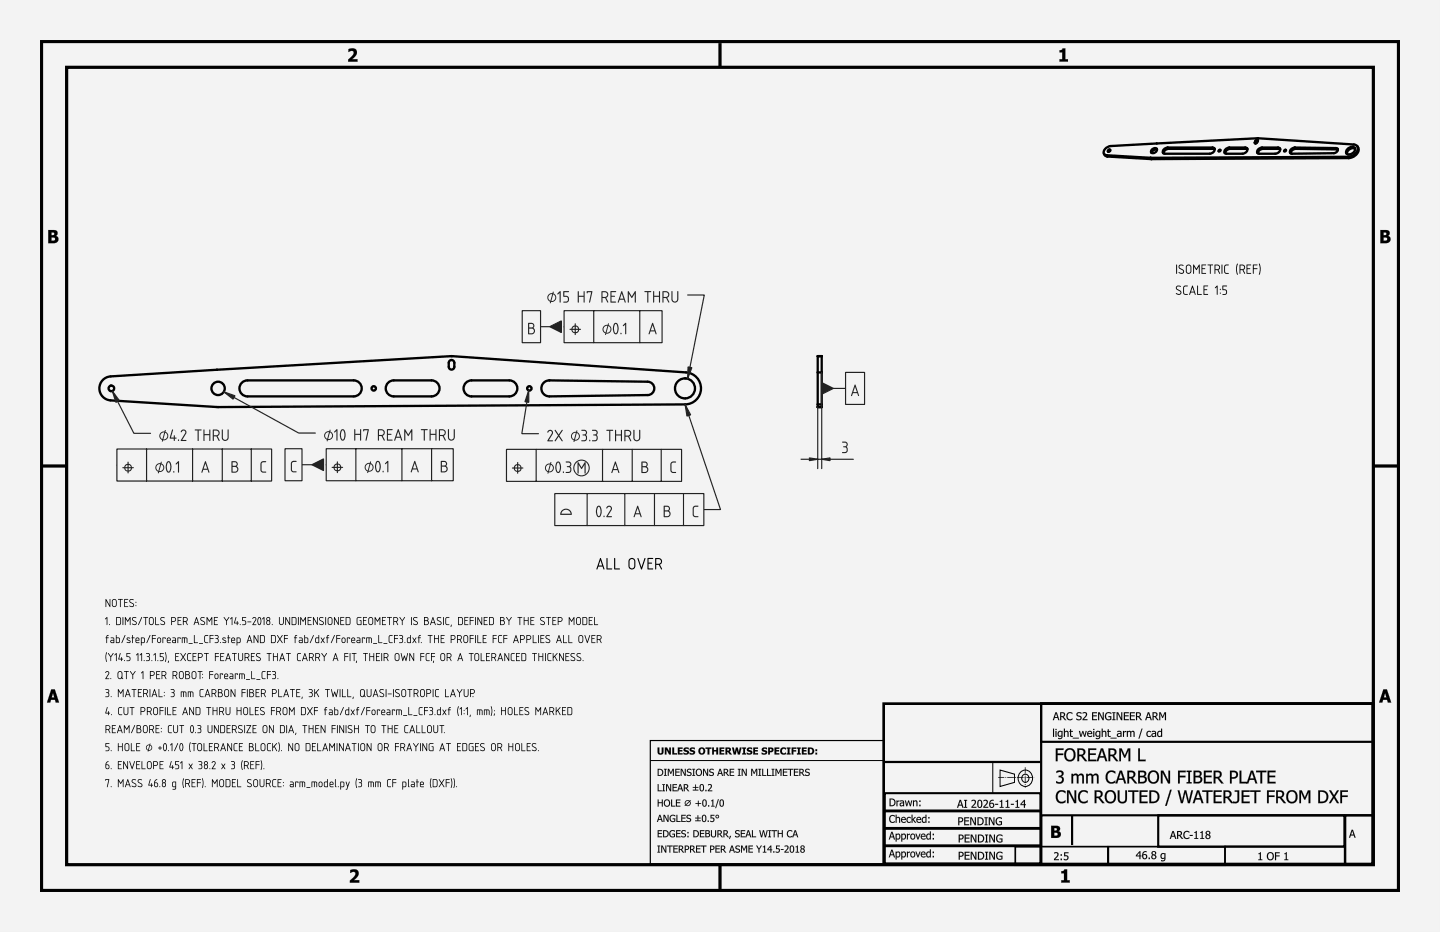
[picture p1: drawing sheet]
<svg xmlns="http://www.w3.org/2000/svg" width="432mm" height="279mm" viewBox="0 0 432 279" stroke-linecap="round" stroke-linejoin="round" font-family="sans-serif">
<path d="M0 0h431.8v279.4h-431.8z" fill-rule="evenodd" fill="#f1f3f5"/>
<g fill="#000">
<path d="M104.5 14.7a1.48 1.48 0 0 1 1.8-.1 1.48 1.48 0 0 1 .6 1.8l-1.3 1.4h1.6v.7h-2.8v-.6l1.1-1.1a.8 .8 0 0 0 .6-.9 .8 .8 0 0 0-.8-.6l-.8 .3zM317.7 15.1a.69 .69 0 0 0 .9-.6h.8v3.3h.8v.7h-2.5v-.7h.8v-2.1h-.8zM105 260.8a1.48 1.48 0 0 1 1.9-.1 1.48 1.48 0 0 1 .5 1.8l-1.3 1.4h1.6v.7h-2.8v-.6l1.2-1.1a.8 .8 0 0 0 .5-.8 .8 .8 0 0 0-.7-.7l-.9 .3zM318.2 261.2a.69 .69 0 0 0 .9-.6h.9v3.3h.8v.7h-2.6v-.7h.8v-2.1h-.8z"/>
<path d="M0 0h431.8v279.4h-431.8zM0 0v279.4h431.8v-279.4z"/>
<path d="M104.5 14.7l.5-.1a1.44 1.44 0 0 1 2 .5 1.44 1.44 0 0 1-.6 2l-.8 .7 1.6-.1v.8h-2.8v-.7l1.1-1 .6-1-.5-.5-1.1 .3zM104.5 14.7v.9l.7-.3a.74 .74 0 0 1 .9 .4 .74 .74 0 0 1-.4 .9l-1.3 1.3v.6h2.8v-.7h-1.7l1.4-1.4 .1-.7-.3-.9-1-.3z"/>
<path d="M317.7 15h.6l.3-.5h.9l-.1 3.3 .9-.1v.8h-2.6v-.8h.8v-2h-.8zM317.7 15.1v.6h.8v2.1h-.8v.7h2.5v-.7h-.8v-3.3h-.8l-.2 .5z"/>
<path d="M14.5 69h1.3a1 1 0 0 1 1.4 .4 1 1 0 0 1-.5 1.3 1.14 1.14 0 0 1 .7 1.5 1.14 1.14 0 0 1-1.4 .7h-1.5zM15.4 69.7l.1 .8a.51 .51 0 0 0 .8-.5 .51 .51 0 0 0-.9-.3zM15.4 71.2v1h.3a.58 .58 0 0 0 .8-.6 .58 .58 0 0 0-.9-.4z"/>
<path d="M14.5 68.9l2 .1 .7 .4a.97 .97 0 0 1-.4 1.3l.5 .3a1.16 1.16 0 0 1-.2 1.6l-.6 .3h-2zM14.5 69v3.9l2.1-.1a1.08 1.08 0 0 0 .9-1 1.08 1.08 0 0 0-.8-1.1l.5-.6-.2-.8-.5-.3zM15.4 69.7v.8l.9-.2-.2-.6zM15.4 69.7h.7l.2 .3a.61 .61 0 0 1-.9 .5zM15.4 71.2v1l1.1-.3v-.5zM15.4 71.2h.9a.48 .48 0 0 1 .3 .5 .48 .48 0 0 1-.3 .4l-.9 .1z"/>
<path d="M413.9 69h1.4a1 1 0 0 1 1.3 .4 1 1 0 0 1-.4 1.3 1.14 1.14 0 0 1 .7 1.5 1.14 1.14 0 0 1-1.4 .7h-1.6zM414.9 69.7l.1 .8a.51 .51 0 0 0 .7-.5 .51 .51 0 0 0-.8-.3zM414.9 71.2v1h.3a.58 .58 0 0 0 .8-.6 .58 .58 0 0 0-.9-.4z"/>
<path d="M413.9 68.9l2 .1 .7 .4a.97 .97 0 0 1-.4 1.3 1.03 1.03 0 0 1 .8 .8 1.03 1.03 0 0 1-.4 1.1l-.7 .3h-2zM413.9 69v3.9l2.2-.1 .6-.4a1.17 1.17 0 0 0 .1-1.3l-.6-.3 .4-.4 .1-.5-.4-.7zM414.9 69.7v.8l.8-.2-.1-.6zM414.9 69.7a.56 .56 0 0 1 .7 0 .56 .56 0 0 1 0 .8 .56 .56 0 0 1-.7 0zM414.9 71.2v1l1-.3v-.5zM414.9 71.2h.8a.48 .48 0 0 1 .3 .5 .48 .48 0 0 1-.3 .4l-.8 .1z"/>
<path d="M15.4 206.6h1l1.3 4h-1l-.2-.8h-1.2l-.2 .8h-1zM15.4 206.7l-1.3 3.9h1l.2-.8h1.2l.2 .8h1l-1.3-3.9zM15.9 207.8l-.4 1.3h.8zM15.9 207.7l.4 1.4h-.8z"/>
<path d="M15.4 206.7h1l1.3 3.9h-1l-.2-.8h-1.2l-.2 .8h-1zM15.9 207.8l-.4 1.3h.8z"/>
<path d="M316.5 213.5h.4l.8 2.4h-.4l-.2-.7h-.9l-.2 .7h-.3zM316.5 213.5l-.8 2.4h.3l.2-.7h.9l.2 .7h.4l-.8-2.4zM316.7 213.9l-.4 1.1h.7zM316.7 213.8l.4 1.2h-.8zM317.9 213.5l1.2 .1a.69 .69 0 0 1 .3 .7 .69 .69 0 0 1-.5 .6l.9 1h-.5l-.7-1h-.4v1h-.3zM317.9 213.5v2.4h.3v-1h.4l.7 1h.4l-.8-1 .3-.3 .1-.7-.5-.3zM318.2 213.8v.9l.7-.1 .1-.6zM318.2 213.8l.8 .1-.1 .7-.7 .1zM320.1 213.8l.6-.3 .9 .2v.4l-.9-.3-.5 .5a.88 .88 0 0 0 0 1 .88 .88 0 0 0 .9 .3l.5-.3v.4l-.8 .2-.6-.1-.3-.4-.1-.9zM320.1 213.8l-.3 .7a1.26 1.26 0 0 0 .6 1.4l1.2-.2v-.3l-.6 .3-.6-.2-.3-.6 .1-.8 .6-.4 .8 .4v-.4l-.8-.2zM323 213.7l1.1-.1 .1 .4a.52 .52 0 0 0-.7-.3 .52 .52 0 0 0-.2 .7l.3 .2a.76 .76 0 0 1 .7 1 .76 .76 0 0 1-1.2 .3l-.4-.1v-.5l.8 .3h.4l.1-.3-.1-.3-.9-.3a.65 .65 0 0 1 0-1zM323 213.7l-.2 .7 .9 .5a.38 .38 0 0 1 .4 .4 .38 .38 0 0 1-.4 .3l-1-.2v.3l.4 .2 1-.2 .1-.9-.9-.3-.2-.4 .5-.4 .7 .3v-.4l-.7-.1zM324.6 213.6l.3-.1a.72 .72 0 0 1 .9 .2 .72 .72 0 0 1 0 .9l-.9 1h1.2v.3h-1.5v-.4l.9-1 .1-.4-.2-.3-.8 .2zM324.7 213.6v.3a.62 .62 0 0 1 .9 .1v.5l-1 1.1v.3h1.5v-.3h-1.2l.9-1 .1-.8-.4-.3zM327.5 213.5h1.5v.3h-1.2v.7l1.1-.1v.3h-1.1v.9h1.2v.3h-1.5zM327.5 213.5v2.4h1.4v-.3h-1.1v-.9h1.1v-.2h-1.1v-.7h1.1v-.3zM329.3 213.5h.4l1 1.9v-1.9h.3v2.4h-.4l-1-2v2h-.3zM329.3 213.5v2.4h.3v-2.1l1 2.1h.4v-2.4h-.3v1.9l-1-1.9zM331.6 213.8l1.1-.3 .5 .2v.4l-.1-.1a.94 .94 0 0 0-1.4 .2 .94 .94 0 0 0 .4 1.4h.8v-.6h-.5v-.3h.8v1l-.8 .2-.6-.1-.5-.9zM331.6 213.8l-.3 .9 .3 .9 .8 .3 .8-.2v-1h-.8v.3h.5v.6l-.5 .1-.5-.3-.3-.7 .4-.8 .6-.2 .6 .4v-.4l-.9-.2zM333.5 213.5h1v.3h-.3v1.8h.3v.3h-1v-.3h.3v-1.8h-.3zM333.5 213.5v.3h.4v1.9l-.4-.1v.3h1v-.3l-.4 .1v-1.9h.4v-.3zM334.8 213.5h.5l.9 1.9v-1.9h.3v2.4h-.3l-1.1-2v2h-.3zM334.8 213.5v2.4h.3v-2.1l1.1 2.1h.3v-2.4h-.3v1.9l-.9-1.9zM337 213.5h1.5v.3h-1.2v.7l1.1-.1v.3h-1.1v.9h1.2v.3h-1.5zM337 213.5v2.4h1.5v-.3h-1.2v-.9h1.1v-.2h-1.1v-.7h1.2v-.3zM338.8 213.5h1.5v.3h-1.2v.7l1.1-.1v.3h-1.1v.9h1.2v.3h-1.5zM338.8 213.5v2.4h1.5v-.3h-1.2v-.9h1.1v-.2h-1.1v-.7h1.2v-.3zM340.6 213.5h1l.5 .3a.71 .71 0 0 1-.5 1.1l.9 1h-.4l-.8-1h-.3v1h-.4zM340.6 213.5v2.4h.4l-.1-1h.4l.8 1h.4l-.9-1 .4-.3a.67 .67 0 0 0 0-.8 .67 .67 0 0 0-.8-.3zM341 213.8v.9l.6-.1 .2-.6zM340.9 213.8l.8 .1v.7l-.8 .1zM344.2 213.5h.4l.8 2.4h-.4l-.2-.7h-.9l-.2 .7h-.3zM344.2 213.5l-.8 2.4h.3l.2-.7h.9l.2 .7h.4l-.8-2.4zM344.4 213.9l-.4 1.1h.7zM344.4 213.8l.4 1.2h-.8zM345.6 213.5h1l.4 .3a.71 .71 0 0 1-.4 1.1l.9 1h-.5l-.7-1h-.4v1h-.3zM345.6 213.5v2.4h.3v-1h.4l.7 1h.4l-.8-1 .3-.3a.67 .67 0 0 0 .1-.8 .67 .67 0 0 0-.8-.3zM345.9 213.8v.9l.7-.1 .1-.6zM345.9 213.8l.8 .1-.1 .7-.7 .1zM347.6 213.5h.5l.5 1.3 .6-1.3h.5v2.4h-.4v-2l-.6 1.4h-.2l-.6-1.4v2h-.3zM347.6 213.5v2.4h.3v-2l.6 1.3h.2l.6-1.4v2.1h.3v-2.4h-.4l-.6 1.4-.6-1.4z"/>
<path d="M316.5 213.5h.4l.8 2.4h-.4l-.2-.7h-.9l-.2 .7h-.3zM316.7 213.8l-.4 1.2h.7zM317.9 213.5h.6a.69 .69 0 0 1 .9 .5 .69 .69 0 0 1-.5 .9l.8 1h-.4l-.7-1h-.4v1h-.3zM318.2 213.8v.9h.3a.45 .45 0 0 0 .6-.4 .45 .45 0 0 0-.6-.5zM320.1 213.8l1-.3 .5 .2v.4a.87 .87 0 0 0-1.3 0 .87 .87 0 0 0 0 1.2 .87 .87 0 0 0 1.3 .1v.3a1.22 1.22 0 0 1-1.7-.2 1.22 1.22 0 0 1 .2-1.7zM323 213.7l.9-.2 .4 .1-.1 .4a.53 .53 0 0 0-.7-.3 .53 .53 0 0 0-.2 .7l.1 .1a.78 .78 0 0 1 .9 .9 .78 .78 0 0 1-1.2 .5l-.4-.2v-.3a.64 .64 0 0 0 .8 .3 .64 .64 0 0 0 .5-.7 .99 .99 0 0 1-1.1-1.2zM324.7 213.6a.85 .85 0 0 1 1.2 .3 .85 .85 0 0 1-.5 1.2l-.5 .5h1.2v.3h-1.5v-.3l.7-.8a.57 .57 0 0 0 .3-.9 .57 .57 0 0 0-.9 .1zM327.5 213.5h1.4v.3h-1.1v.7h1.1v.2h-1.1v.9h1.1v.3h-1.4zM329.3 213.5h.4l1 1.9v-1.9h.3v2.4h-.4l-1-2v2h-.3zM331.6 213.8l1.1-.3 .5 .2v.4a.95 .95 0 0 0-1.6 .4 .95 .95 0 0 0 1.3 1.1v-.6h-.5v-.3h.8v1a1.25 1.25 0 0 1-1.7-.2 1.25 1.25 0 0 1 .1-1.7zM333.5 213.5h1v.3h-.3v1.8h.3v.3h-1v-.3h.3v-1.8h-.3zM334.8 213.5h.5l.9 1.9v-1.9h.3v2.4h-.3l-1.1-2v2h-.3zM337 213.5h1.5v.3h-1.2v.7h1.1v.2h-1.1v.9h1.2v.3h-1.5zM338.8 213.5h1.5v.3h-1.2v.7h1.1v.2h-1.1v.9h1.2v.3h-1.5zM340.6 213.5h.6a.69 .69 0 0 1 .9 .5 .69 .69 0 0 1-.5 .9l.9 1h-.4l-.8-1h-.3v1h-.4zM341 213.8v.9h.2a.45 .45 0 0 0 .6-.4 .45 .45 0 0 0-.5-.5zM344.2 213.5h.4l.8 2.4h-.4l-.2-.7h-.9l-.2 .7h-.3zM344.4 213.8l-.4 1.2h.7zM345.6 213.5h.6a.69 .69 0 0 1 .9 .5 .69 .69 0 0 1-.5 .9l.8 1h-.4l-.7-1h-.4v1h-.3zM345.9 213.8v.9h.3a.45 .45 0 0 0 .6-.4 .45 .45 0 0 0-.6-.5zM347.6 213.5h.4l.6 1.3 .6-1.3h.4v2.4h-.3v-2l-.6 1.3h-.2l-.6-1.3v2h-.3z"/>
<path d="M414.8 206.6h1.1l1.3 4h-1l-.3-.8h-1.2l-.2 .8h-1zM414.8 206.7l-1.3 3.9h1l.2-.8h1.3l.2 .8h1l-1.3-3.9zM415.3 207.8l-.3 1.3h.7zM415.3 207.7l.5 1.4h-.9z"/>
<path d="M414.8 206.7h1.1l1.3 3.9h-1l-.3-.8h-1.2l-.2 .8h-1zM415.3 207.8l-.3 1.3h.7z"/>
<path d="M197.2 224.1h.5v1.3a.36 .36 0 0 0 .4 .4 .36 .36 0 0 0 .3-.4v-1.3h.6v1.3a.89 .89 0 0 1-.9 .8 .89 .89 0 0 1-.9-.8zM199.4 224.1h.6l.7 1.2v-1.2h.5v2.1h-.5l-.9-1.5v1.5h-.4zM201.6 224.1h.5v1.7h.9v.4h-1.4zM203.2 224.1h1.5v.4h-.9v.4h.8v.4h-.8v.5h.9v.4h-1.5zM205.1 224.4a1.33 1.33 0 0 1 1.4-.2v.5l-.8-.3-.2 .2 .1 .2a.77 .77 0 0 1 1 .8 .77 .77 0 0 1-1.1 .6l-.6-.1v-.5l1 .2 .2-.2-.3-.2a.7 .7 0 0 1-.7-1zM206.9 224.4a1.33 1.33 0 0 1 1.5-.2v.5l-.8-.3-.3 .2 .2 .2a.77 .77 0 0 1 .9 .8 .77 .77 0 0 1-1.1 .6l-.5-.1v-.5l1 .2 .1-.2-.3-.2a.7 .7 0 0 1-.7-1zM209.3 225.1a1.1 1.1 0 0 1 2.2 0 1.1 1.1 0 0 1-2.2 0zM210.2 224.5a.65 .65 0 0 0-.3 .9 .65 .65 0 0 0 .9 .3v-1l-.3-.2zM211.6 224.1h1.7v.4h-.6v1.7h-.5v-1.7h-.6zM213.5 224.1h.6v.8h.7v-.8h.5v2.1h-.5v-.9h-.7v.9h-.6zM215.7 224.1h1.5v.4h-.9v.4h.8v.4h-.8v.5h.9v.4h-1.5zM217.5 224.1h.9a.64 .64 0 0 1 .8 .4 .64 .64 0 0 1-.4 .8l.7 .9h-.6l-.6-.8h-.2v.8h-.6zM218.1 224.5v.5a.36 .36 0 0 0 .5 0 .36 .36 0 0 0 0-.5 .36 .36 0 0 0-.5 0zM219.5 224.1h.5l.3 1.4 .4-1.4h.5l.3 1.4 .3-1.4h.6l-.5 2.1h-.6l-.4-1.3-.3 1.3h-.6zM222.6 224.1h1.1v.4h-.3v1.3h.3v.4h-1.1v-.4h.3v-1.3h-.3zM224.1 224.4a1.33 1.33 0 0 1 1.4-.2v.5l-.8-.3-.2 .2 .1 .2a.77 .77 0 0 1 1 .8 .77 .77 0 0 1-1.1 .6l-.6-.1v-.5l1 .2 .2-.2-.4-.2a.7 .7 0 0 1-.6-1zM225.9 224.1h1.4v.4h-.9v.4h.8v.4h-.8v.5h.9v.4h-1.4zM228.5 224.4a1.33 1.33 0 0 1 1.5-.2v.5l-.8-.3-.2 .2 .1 .2a.77 .77 0 0 1 1 .8 .77 .77 0 0 1-1.2 .6l-.5-.1v-.5l1 .2 .1-.2-.3-.2a.7 .7 0 0 1-.7-1zM230.3 224.1h.9a.75 .75 0 0 1 .7 .9 .75 .75 0 0 1-1 .5v.7h-.6zM230.9 224.5v.6a.37 .37 0 0 0 .5-.3 .37 .37 0 0 0-.5-.3zM232.2 224.1h1.5v.4h-.9v.4h.8v.4h-.8v.5h.9v.4h-1.5zM234.2 224.3l.5-.2h.7l.3 .1v.5a.67 .67 0 0 0-1 0 .67 .67 0 0 0 0 .9 .67 .67 0 0 0 1 0v.5a1.14 1.14 0 0 1-1.5-.3 1.14 1.14 0 0 1 0-1.5zM235.9 224.1h1.1v.4h-.3v1.3h.3v.4h-1.1v-.4h.3v-1.3h-.3zM237.4 224.1h1.4v.4h-.9v.4h.8v.4h-.8v.9h-.5zM239 224.1h1.1v.4h-.3v1.3h.3v.4h-1.1v-.4h.3v-1.3h-.3zM240.5 224.1h1.4v.4h-.9v.4h.8v.4h-.8v.5h.9v.4h-1.4zM242.3 224.1h.6a1.07 1.07 0 0 1 1.2 1 1.07 1.07 0 0 1-1.2 1.1h-.6zM242.8 224.5v1.3a.67 .67 0 0 0 .8-.7 .67 .67 0 0 0-.8-.6zM244.5 224.6h.5v.6h-.5zM244.5 225.6h.5v.6h-.5z"/>
<path d="M197.2 224.1h.5l.1 1.5 .3 .2 .3-.2v-1.5h.6v1.3a.93 .93 0 0 1-.6 .8 .93 .93 0 0 1-1-.2l-.2-.3zM197.2 224.1v1.3a.93 .93 0 0 0 1.5 .6l.3-1.9h-.6v1.3a.38 .38 0 0 1-.3 .5 .38 .38 0 0 1-.4-.5v-1.3zM199.3 224.1h.7l.7 1.2v-1.2h.5v2.1h-.5l-.9-1.5 .1 1.5h-.6zM199.4 224.1v2.1h.4l.1-1.5 .8 1.5h.5v-2.1h-.5v1.3l-.7-1.3zM201.6 224.1h.5v1.7h.9v.4h-1.4zM201.6 224.1v2.1h1.4v-.4h-.9v-1.7zM203.2 224.1h1.5v.4h-.9v.4l.8-.1v.5h-.8v.5h.9v.4h-1.5zM203.2 224.1v2.1h1.5v-.4h-.9v-.5h.8v-.4h-.8v-.4h.9v-.4zM205 224.4l.6-.3 .9 .1v.5l-.5-.2-.5 .1v.2l.5 .1a.74 .74 0 0 1 .6 1 .74 .74 0 0 1-1.1 .3l-.6-.1v-.5l.9 .2 .2-.2-1-.5zM205.1 224.4v.7l1 .5-.4 .3-.8-.3v.5l.8 .1 .7-.2 .2-.3-.1-.5-1-.5 .3-.3 .7 .3v-.5l-.9-.1zM206.9 224.4l.5-.3 1 .1v.5l-.6-.2-.4 .1v.2l.4 .1a.74 .74 0 0 1 .6 1 .74 .74 0 0 1-1.1 .3l-.6-.1v-.5l.9 .2 .3-.2-1-.5zM206.9 224.4v.7l1 .5-.4 .3-.7-.3v.5l.7 .1 .7-.2 .2-.3-.1-.5-1-.5 .4-.3 .7 .3v-.5l-1-.1zM209.3 225.1a1.1 1.1 0 0 1 2.2 0 1.1 1.1 0 0 1-2.2 0zM209.3 225.1a1.07 1.07 0 0 0 2.1 0 1.07 1.07 0 0 0-2.1 0zM210.1 224.6v1l.5 .2 .3-.3v-.7l-.4-.3zM210.2 224.5h.4a.67 .67 0 0 1 .4 .8 .67 .67 0 0 1-.9 .4l-.1-.7zM211.5 224.1h1.8v.4h-.6v1.7h-.5v-1.7h-.7zM211.6 224.1v.4h.6v1.7h.5v-1.7h.6v-.4zM213.5 224.1h.6v.8h.7v-.8h.5v2.1h-.5v-.9h-.7v.9h-.6zM213.5 224.1v2.1h.6v-.9h.7v.9h.5v-2.1h-.5v.8h-.7v-.8zM215.7 224.1h1.5v.4h-.9v.4l.8-.1v.5h-.8v.5h.9v.4h-1.5zM215.7 224.1v2.1h1.5v-.4h-.9v-.5h.8v-.4h-.8v-.4h.9v-.4zM217.5 224.1h1.2a.61 .61 0 0 1 .5 .6 .61 .61 0 0 1-.4 .6l.7 .9h-.7l-.5-.8h-.2v.8h-.6zM217.5 224.1v2.1h.6v-.8l.8 .8h.6l-.7-.9 .3-.2v-.7l-.4-.3zM218.1 224.5v.5l.5-.1-.1-.4zM218.1 224.5h.5v.4l-.5 .2zM219.5 224.1h.5l.3 1.4 .4-1.4h.5l.3 1.4 .3-1.4h.6l-.5 2.1h-.6l-.4-1.3-.3 1.3h-.6zM219.5 224.1l.5 2.1h.6l.3-1.3 .4 1.3h.6l.5-2.1h-.6l-.3 1.4-.3-1.4h-.5l-.4 1.4-.3-1.4zM222.6 224.1h1.1v.4h-.3v1.3h.3v.4h-1.1v-.4h.3v-1.3h-.3zM222.6 224.1v.4l.3-.1v1.4h-.3v.4h1.1v-.4h-.3v-1.4l.3 .1v-.4zM224 224.4l.6-.3 .9 .1v.5l-.5-.2-.5 .1v.2l.5 .1a.74 .74 0 0 1 .6 1 .74 .74 0 0 1-1.1 .3l-.6-.1v-.5l.6 .2 .5-.1-.3-.3a.72 .72 0 0 1-.7-1zM224.1 224.4l-.1 .7 1.1 .5-.4 .3-.8-.3v.5l.8 .1 .7-.2 .2-.3-.1-.5-1-.5 .3-.3 .7 .3v-.5l-.9-.1zM225.9 224.1h1.4v.4h-.9v.4l.8-.1v.5h-.8v.5h.9v.4h-1.4zM225.9 224.1v2.1h1.4v-.4h-.9v-.5h.8v-.4h-.8v-.4h.9v-.4zM228.5 224.4l.5-.3 1 .1v.5l-.5-.2-.5 .1v.2l.4 .1a.74 .74 0 0 1 .6 1 .74 .74 0 0 1-1.1 .3l-.5-.1v-.5l.6 .2 .5-.1-.3-.3a.72 .72 0 0 1-.7-1zM228.5 224.4v.7l1 .5-.3 .3-.8-.3v.5l.8 .1 .6-.2 .3-.5-.1-.3-1.1-.5 .4-.3 .7 .3v-.5l-1-.1zM230.3 224.1h1.2l.5 .5-.3 .7-.8 .2v.7h-.6zM230.3 224.1v2.1h.6v-.7l.8-.1 .2-.4v-.6l-.4-.3zM230.9 224.5v.6h.3l.2-.5zM230.9 224.5l.5 .1-.1 .4-.4 .1zM232.2 224.1h1.5v.4h-.9v.4l.8-.1v.5h-.8v.5h.9v.4h-1.5zM232.2 224.1v2.1h1.5v-.4h-.9v-.5h.8v-.4h-.8v-.4h.9v-.4zM234.2 224.3l.5-.2h.7l.3 .1v.5a.69 .69 0 0 0-1.1-.1 .69 .69 0 0 0 .1 1.1l.5 .1 .5-.3v.6l-.7 .2-.8-.3-.3-.9zM234.2 224.4a1.09 1.09 0 0 0-.2 1.2 1.09 1.09 0 0 0 1.2 .6l.5-.1v-.5l-.5 .3-.5-.1-.2-.8 .4-.6 .8 .3v-.5l-.7-.1zM235.9 224.1h1.2v.4h-.4v1.3h.4v.4h-1.2v-.4h.3v-1.3h-.3zM235.9 224.1v.4l.3-.1v1.4h-.3v.4h1.1v-.4h-.3v-1.4l.3 .1v-.4zM237.4 224.1h1.4v.4h-.9v.4h.8v.4h-.8v.9h-.5zM237.4 224.1v2.1h.5v-.9h.8v-.4h-.8v-.4h.9v-.4zM239 224.1h1.1v.4h-.3v1.3h.3v.4h-1.1v-.4h.3v-1.3h-.3zM239 224.1v.4l.3-.1v1.4h-.3v.4h1.1v-.4h-.3v-1.4l.3 .1v-.4zM240.4 224.1h1.5v.4h-.9v.4l.8-.1v.5h-.8v.5h.9v.4h-1.5zM240.5 224.1v2.1h1.4v-.4h-.9v-.5h.8v-.4h-.8v-.4h.9v-.4zM242.2 224.1l1.5 .1a1.11 1.11 0 0 1 0 1.8l-1.5 .2zM242.3 224.1v2.1h1l.5-.3 .3-.6-.2-.8-.6-.4zM242.8 224.5v1.3l.5-.1 .3-.4-.1-.5zM242.8 224.5h.3a.68 .68 0 0 1 .5 .8 .68 .68 0 0 1-.8 .5zM244.5 224.6h.5v.6h-.5zM244.5 224.6v.6h.5v-.6zM244.5 225.6h.5v.6h-.5zM244.5 225.6v.6h.5v-.6z"/>
<path d="M197.2 235.1h.3v1.9h.9v.2h-1.2zM198.6 235.1h.8v.2h-.3v1.7h.3v.2h-.8v-.2h.3v-1.7h-.3zM199.7 235.1h.4l.9 1.7v-1.7h.2v2.1h-.3l-.9-1.8v1.8h-.3zM201.7 235.1h1.3v.2h-1v.6h.9v.3h-.9v.8h1v.2h-1.3zM203.8 235.1h.3l.7 2.1h-.3l-.1-.6h-.9l-.1 .6h-.3zM204 235.4l-.4 1h.7zM205 235.1h.6a.62 .62 0 0 1 .8 .4 .62 .62 0 0 1-.5 .8l.8 .9h-.4l-.7-.8h-.3v.8h-.3zM205.3 235.3v.8h.3a.41 .41 0 0 0 .5-.4 .41 .41 0 0 0-.5-.4zM208.5 235.2h.2v.7h.7v.3h-.7v.6h.7v.2h-1.6v-.2h.7v-.6h-.7v-.3h.7zM210.1 235.2a.75 .75 0 0 1 .8 .1 .75 .75 0 0 1 .2 .8 .76 .76 0 0 1-.7 1.1 .76 .76 0 0 1-.6-1.1zM210.2 235.3l-.2 .8a.52 .52 0 0 0 .1 .8 .52 .52 0 0 0 .7 0 .52 .52 0 0 0 0-.8v-.2a.45 .45 0 0 0-.1-.5 .45 .45 0 0 0-.5-.1zM211.5 236.8h.3v.4h-.3zM212.3 235.2a.78 .78 0 0 1 1.2 .3 .78 .78 0 0 1-.6 1.1l-.4 .4h1.1v.2h-1.3v-.3l.6-.7a.51 .51 0 0 0 .2-.8 .51 .51 0 0 0-.8 .1z"/>
<path d="M197.2 235.1h.3v1.9l1-.1v.3h-1.3zM197.2 235.1v2.1h1.2v-.2h-.9v-1.9zM198.6 235.1h.8v.2h-.3v1.7h.3v.2h-.8v-.2h.3v-1.7h-.3zM198.6 235.1v.2h.3v1.7h-.3v.2h.8v-.2h-.3v-1.7h.3v-.2zM199.7 235.1h.4l.9 1.7v-1.7h.3v2.1h-.4l-.9-1.8v1.8h-.3zM199.7 235.1v2.1h.3v-1.8l.9 1.8h.3v-2.1h-.2v1.7l-.9-1.7zM201.7 235.1h1.3v.3h-1v.5h.9v.3h-.9v.8l1-.1v.3h-1.3zM201.7 235.1v2.1h1.3v-.2h-1.1v-.8h1v-.3h-1v-.6h1.1v-.2zM203.8 235.1h.3l.8 2.1h-.4l-.1-.6h-.9l-.1 .6h-.3zM203.8 235.1l-.7 2.1h.3l.1-.6h.9l.1 .6h.3l-.7-2.1zM203.9 235.4l-.3 1h.7zM204 235.3l.3 1.1h-.7zM205 235.1l1.2 .2 .1 .6-.4 .4 .8 .9h-.4l-.7-.8h-.3v.8h-.3zM205 235.1v2.1h.3v-.9h.4l.6 .9h.4l-.8-.9 .3-.3a.6 .6 0 0 0 0-.7 .6 .6 0 0 0-.6-.2zM205.3 235.3v.8l.6-.1 .1-.5zM205.3 235.3l.7 .1v.6l-.7 .1zM208.4 235.2h.3v.7h.7v.3h-.7v.6l.7-.1v.3h-1.7v-.3l.8 .1v-.6h-.8v-.3h.8zM208.5 235.2v.7h-.7v.3l.7-.1v.7h-.7v.2h1.6v-.2h-.7v-.7l.7 .1v-.3h-.7v-.7zM210 235.2l.7-.1 .3 .2a1.13 1.13 0 0 1 .2 1.2 1.13 1.13 0 0 1-1 .7l-.4-.7zM210.1 235.2a1.31 1.31 0 0 0 .3 2l.5-.2a1.11 1.11 0 0 0 .3-1.2 1.11 1.11 0 0 0-1-.7zM210.3 235.3l-.2 .8 .1 .9 .5-.1 .1-1a.44 .44 0 0 0-.1-.4 .44 .44 0 0 0-.4-.2zM210.2 235.3l.6 .2v1.3a.33 .33 0 0 1-.4 .2 .33 .33 0 0 1-.3-.2zM211.5 236.8h.4v.4h-.4zM211.5 236.8v.4h.3v-.4zM212.3 235.2l.7-.1 .4 .2v.8l-.9 .9 1.1-.1v.3h-1.4v-.3l1-1.3-.2-.3-.7 .2zM212.3 235.2v.3l.4-.2a.49 .49 0 0 1 .6 .3 .49 .49 0 0 1-.4 .6l-.6 .7v.3h1.3v-.2h-1.1l.7-.8 .3-.6a.7 .7 0 0 0-1.2-.4z"/>
<path d="M197.2 230.5h.5a1.06 1.06 0 0 1 1.2 1 1.06 1.06 0 0 1-1.2 1.1h-.5zM197.5 230.7v1.7a.85 .85 0 0 0 1.1-.9 .85 .85 0 0 0-1.1-.8zM199.1 230.5h.8v.2h-.2v1.7h.2v.2h-.8v-.2h.3v-1.7h-.3zM200.3 230.5h.3l.6 1.2 .5-1.2h.4v2.1h-.3v-1.8l-.6 1.2-.7-1.2v1.8h-.2zM202.5 230.5h1.3v.2h-1v.6h.9v.3h-.9v.8h1v.2h-1.3zM204.1 230.5h.4l.9 1.7v-1.7h.2v2.1h-.3l-.9-1.8v1.8h-.3zM206.2 230.6l.8-.1 .3 .1v.3a.48 .48 0 0 0-.7-.3 .48 .48 0 0 0-.2 .7l.1 .1a.7 .7 0 0 1 .9 .8 .7 .7 0 0 1-1.1 .4l-.3-.1v-.4a.53 .53 0 0 0 .6 .4 .53 .53 0 0 0 .4-.7 .74 .74 0 0 1-.8-.3 .74 .74 0 0 1 0-.9zM207.6 230.5h.8v.2h-.3v1.7h.3v.2h-.8v-.2h.3v-1.7h-.3zM208.9 230.7a1 1 0 0 1 1.4 .2 1 1 0 0 1-.1 1.4 1 1 0 0 1-1.4-.1l-.2-.8zM209.2 230.8a.77 .77 0 0 0-.2 1.2 .77 .77 0 0 0 1.1 0 .78 .78 0 0 0 .1-1 .78 .78 0 0 0-1-.2zM210.8 230.5h.4l.9 1.7v-1.7h.2v2.1h-.3l-.9-1.8v1.8h-.3zM212.9 230.6l.8-.1 .3 .1v.3a.48 .48 0 0 0-.7-.3 .48 .48 0 0 0-.2 .7l.1 .1a.7 .7 0 0 1 .9 .8 .7 .7 0 0 1-1.1 .4l-.3-.1v-.4a.53 .53 0 0 0 .6 .4 .53 .53 0 0 0 .4-.7 .74 .74 0 0 1-.8-.3 .74 .74 0 0 1 0-.9zM215.8 230.5h.3l.7 2.1h-.3l-.2-.6h-.8l-.2 .6h-.2zM215.9 230.8l-.3 1h.7zM217 230.5h.6a.62 .62 0 0 1 .7 .4 .62 .62 0 0 1-.4 .8l.8 .9h-.4l-.7-.8h-.3v.8h-.3zM217.3 230.7v.8h.2a.41 .41 0 0 0 .5-.4 .41 .41 0 0 0-.4-.4zM218.8 230.5h1.3v.2h-1v.6h1v.3h-1v.8h1v.2h-1.3zM221.3 230.5h.8v.2h-.3v1.7h.3v.2h-.8v-.2h.2v-1.7h-.2zM222.4 230.5h.4l.9 1.7v-1.7h.2v2.1h-.3l-.9-1.8v1.8h-.3zM225.3 230.5h.3l.6 1.2 .5-1.2h.4v2.1h-.3v-1.8l-.6 1.2-.7-1.2v1.8h-.2zM227.4 230.5h.8v.2h-.2v1.7h.2v.2h-.8v-.2h.3v-1.7h-.3zM228.6 230.5h.2v1.9h1v.2h-1.2zM230 230.5h.3v1.9h.9v.2h-1.2zM231.4 230.5h.8v.2h-.3v1.7h.3v.2h-.8v-.2h.2v-1.7h-.2zM232.5 230.5h.4l.5 1.2 .6-1.2h.3v2.1h-.2v-1.8l-.6 1.2-.7-1.2v1.8h-.3zM234.8 230.5h1.3v.2h-1.1v.6h1v.3h-1v.8h1.1v.2h-1.3zM236.2 230.5h1.7v.2h-.7v1.9h-.3v-1.9h-.7zM238.1 230.5h1.3v.2h-1v.6h.9v.3h-.9v.8h1v.2h-1.3zM239.7 230.5h.5a.62 .62 0 0 1 .8 .4 .62 .62 0 0 1-.4 .8l.7 .9h-.3l-.7-.8h-.3v.8h-.3zM240 230.7v.8h.2a.41 .41 0 0 0 .5-.4 .41 .41 0 0 0-.4-.4zM241.6 230.6l.9-.1 .2 .1v.3a.48 .48 0 0 0-.6-.3 .48 .48 0 0 0-.2 .7l.1 .1a.7 .7 0 0 1 .8 .8 .7 .7 0 0 1-1.1 .4l-.3-.1v-.4a.53 .53 0 0 0 .7 .4 .53 .53 0 0 0 .3-.7 .74 .74 0 0 1-.8-.3 .74 .74 0 0 1 0-.9z"/>
<path d="M197.2 230.5h.5a1.08 1.08 0 0 1 1.2 1 1.08 1.08 0 0 1-1.2 1.1h-.5zM197.2 230.5v2.1l1.2-.2 .4-.5v-.9l-.6-.5zM197.5 230.7v1.7l.7-.1 .3-.4a.82 .82 0 0 0-.5-1.1zM197.5 230.7l.7 .1 .3 .3 .1 .7-.4 .5-.7 .1zM199.1 230.5h.8v.2h-.2v1.7h.2v.2h-.8v-.2h.3v-1.7h-.3zM199.1 230.5v.2h.3v1.7h-.3v.2h.8v-.2h-.3v-1.7h.3v-.2zM200.2 230.5h.5l.5 1.2 .5-1.2h.4v2.1h-.3v-1.8l-.6 1.2h-.1l-.6-1.2v1.8h-.3zM200.3 230.5v2.1h.2v-1.8l.7 1.2 .6-1.2v1.8h.3v-2.1h-.4l-.5 1.2-.6-1.2zM202.5 230.5h1.3v.3h-1v.5h1v.3h-1v.8l1-.1v.3h-1.3zM202.5 230.5v2.1h1.3v-.2h-1v-.8h.9v-.3h-.9v-.6h1v-.2zM204.1 230.5h.4l.9 1.7-.1-1.7h.3v2.1h-.3l-.9-1.8v1.8h-.3zM204.1 230.5v2.1h.3v-1.8l.9 1.8h.3v-2.1h-.2l-.1 1.7-.8-1.7zM206.2 230.6l1-.1 .1 .4a.46 .46 0 0 0-.7-.3 .46 .46 0 0 0-.1 .8h.3a.68 .68 0 0 1 .5 1 .68 .68 0 0 1-1 .2l-.4-.1v-.4l.9 .3 .2-.6a.83 .83 0 0 1-.8-.3 .83 .83 0 0 1 0-.9zM206.2 230.6l-.2 .7 .8 .4a.34 .34 0 0 1 .3 .4 .34 .34 0 0 1-.3 .3l-.8-.3v.4l.3 .1 .9-.2 .1-.7-.9-.4-.2-.3 .5-.3 .6 .2v-.3zM207.6 230.5h.8v.2h-.3v1.7h.3v.2h-.8v-.2h.3v-1.7h-.3zM207.6 230.5v.2h.3v1.7h-.3v.2h.8v-.2h-.3v-1.7h.3v-.2zM208.9 230.7l.7-.3 .7 .3 .2 1-.4 .8-.7 .1-.5-.2-.3-.9zM208.9 230.7a1.1 1.1 0 0 0-.2 1.3 1.1 1.1 0 0 0 1.2 .6l.5-.6-.2-1.3a.96 .96 0 0 0-1.3 0zM209.1 230.9l-.1 .9 .4 .6 .6-.2 .1-1a.61 .61 0 0 0-.4-.5 .61 .61 0 0 0-.6 .2zM209.2 230.8l.5-.1 .3 .2a.81 .81 0 0 1 .2 1.1 .81 .81 0 0 1-1.1 .2l-.2-.9zM210.8 230.5h.4l.9 1.7-.1-1.7h.3v2.1h-.3l-.9-1.8v1.8h-.3zM210.8 230.5v2.1h.3v-1.8l.9 1.8h.3v-2.1h-.2l-.1 1.7-.8-1.7zM212.9 230.6l1-.1 .1 .4a.46 .46 0 0 0-.7-.3 .46 .46 0 0 0-.1 .8h.3a.68 .68 0 0 1 .5 1 .68 .68 0 0 1-1 .2l-.4-.1v-.4l.9 .3 .2-.6a.83 .83 0 0 1-.8-.3 .83 .83 0 0 1 0-.9zM212.9 230.6l-.2 .7 .8 .4a.34 .34 0 0 1 .3 .4 .34 .34 0 0 1-.3 .3l-.8-.3v.4l.3 .1 .9-.2 .1-.7-.9-.4-.2-.3 .5-.3 .6 .2v-.3zM215.8 230.5h.3l.7 2.1h-.3l-.2-.6h-.8l-.2 .6h-.3zM215.8 230.5l-.7 2.1h.2l.2-.6h.8l.2 .6h.3l-.7-2.1zM215.9 230.8l-.3 1h.7zM215.9 230.7l.4 1.1h-.7zM217 230.5l1.1 .1a.62 .62 0 0 1 .2 .6 .62 .62 0 0 1-.4 .5l.8 .9h-.4l-.7-.8h-.3v.8h-.3zM217 230.5v2.1h.3v-.9h.3l.7 .9h.3l-.7-.9 .3-.2 .1-.7-.4-.3zM217.3 230.7v.8l.6-.1 .1-.5zM217.3 230.7l.7 .1-.1 .6-.6 .1zM218.8 230.5h1.4v.3h-1.1v.5h1v.3h-1v.8l1.1-.1v.3h-1.4zM218.8 230.5v2.1h1.3v-.2h-1v-.8h1v-.3h-1v-.6h1v-.2zM221.2 230.5h.9v.2h-.3v1.7h.3v.2h-.9v-.2h.3v-1.7h-.3zM221.3 230.5v.2h.2v1.7h-.2v.2h.8v-.2h-.3v-1.7h.3v-.2zM222.4 230.5h.4l.9 1.7-.1-1.7h.3v2.1h-.3l-.9-1.8v1.8h-.3zM222.4 230.5v2.1h.3v-1.8l.9 1.8h.3v-2.1h-.2l-.1 1.7-.8-1.7zM225.2 230.5h.4l.6 1.2 .5-1.2h.4v2.1h-.3v-1.8l-.6 1.2h-.1l-.6-1.2v1.8h-.3zM225.3 230.5v2.1h.2v-1.8l.7 1.2 .6-1.2v1.8h.3v-2.1h-.4l-.5 1.2-.6-1.2zM227.4 230.5h.8v.2h-.2v1.7h.2v.2h-.8v-.2h.3v-1.7h-.3zM227.4 230.5v.2h.3v1.7h-.3v.2h.8v-.2h-.3v-1.7h.3v-.2zM228.5 230.5h.4l-.1 1.9 1-.1v.3h-1.3zM228.6 230.5v2.1h1.2v-.2h-1v-1.9zM230 230.5h.3v1.9l.9-.1v.3h-1.2zM230 230.5v2.1h1.2v-.2h-.9v-1.9zM231.4 230.5h.8v.2h-.3v1.7h.3v.2h-.8v-.2h.2v-1.7h-.2zM231.4 230.5v.2h.3v1.7h-.3v.2h.8v-.2h-.3v-1.7h.3v-.2zM232.5 230.5h.4l.5 1.2 .5-1.2h.5v2.1h-.4v-1.8l-.5 1.2h-.2l-.5-1.2v1.8h-.3zM232.5 230.5v2.1h.3v-1.8l.7 1.2 .5-1.2 .1 1.8h.2v-2.1h-.3l-.6 1.2-.5-1.2zM234.8 230.5h1.3v.3h-1.1v.5h1v.3h-1v.8l1.1-.1v.3h-1.3zM234.8 230.5v2.1h1.3v-.2h-1.1v-.8h1v-.3h-1v-.6h1.1v-.2zM236.2 230.5h1.7v.3l-.7-.1v1.9h-.3v-1.9l-.7 .1zM236.2 230.5v.2h.7v1.9h.3v-1.9h.7v-.2zM238.1 230.5h1.3v.3h-1v.5h.9v.3h-.9v.8l1-.1v.3h-1.3zM238.1 230.5v2.1h1.3v-.2h-1.1v-.8h1v-.3h-1v-.6h1.1v-.2zM239.7 230.5l1.2 .2 .1 .6-.4 .4 .8 .9h-.4l-.7-.8h-.3v.8h-.3zM239.7 230.5v2.1h.3v-.9h.3l.7 .9h.3l-.7-.9 .3-.3a.6 .6 0 0 0 0-.7 .6 .6 0 0 0-.7-.2zM240 230.7v.8l.6-.1 .1-.5zM240 230.7l.7 .1-.1 .6-.6 .1zM241.6 230.6l1-.1 .1 .4a.46 .46 0 0 0-.6-.3 .46 .46 0 0 0-.1 .8h.2a.68 .68 0 0 1 .6 1 .68 .68 0 0 1-1.1 .2l-.3-.1v-.4l.7 .3 .4-.4-1-.6zM241.6 230.6l-.2 .5 .1 .3 .8 .3a.34 .34 0 0 1 .3 .4 .34 .34 0 0 1-.3 .3l-.9-.3v.4l.3 .1 .9-.2 .1-.7-.9-.4-.1-.3 .4-.3 .6 .2v-.3z"/>
<path d="M315.8 218.4h.3v2.5h-.3zM316.5 219.1h.3v1.8h-.3zM316.5 218.5h.3v.3h-.3zM317.6 219.5a.59 .59 0 0 0-.1 .9 .59 .59 0 0 0 .8 0v-.9zM317.4 219.3l.3-.2h.9v1.6a.88 .88 0 0 1-1.3 .8v-.3a.63 .63 0 0 0 .7 .1 .63 .63 0 0 0 .3-.6 .83 .83 0 0 1-1.2-.2 .83 .83 0 0 1 .3-1.2zM319 218.4h.3v.9a.6 .6 0 0 1 .7-.2 .6 .6 0 0 1 .4 .7v1.1h-.3v-1.3l-.3-.2-.5 .2v1.3h-.3zM320.9 218.6h.3v.5h.5v.3h-.5v1.2h.5a.44 .44 0 0 1-.5 .3 .44 .44 0 0 1-.3-.5v-1h-.2zM321.7 221.2h1.8v.2h-1.8zM323.5 219.1h.3l.4 1.4 .4-1.4h.2l.5 1.4 .2-1.4h.3l-.4 1.8h-.3l-.4-1.4-.4 1.4h-.3zM326.2 219.3a.75 .75 0 0 1 1-.1 .75 .75 0 0 1 .3 .9h-1.2a.7 .7 0 0 0 .4 .5 .7 .7 0 0 0 .8-.1v.3a.98 .98 0 0 1-1.3-.2 .98 .98 0 0 1 0-1.3zM326.4 219.5l-.1 .3h.9l-.2-.4zM327.8 219.1h.3v1.8h-.3zM327.8 218.5h.3v.3h-.3zM328.9 219.5a.59 .59 0 0 0-.1 .9 .59 .59 0 0 0 .8 0v-.9zM328.7 219.3l.3-.2h.9v1.6a.88 .88 0 0 1-1.3 .8v-.3a.63 .63 0 0 0 .7 .1 .63 .63 0 0 0 .3-.6 .83 .83 0 0 1-1.1-.2 .83 .83 0 0 1 .2-1.2zM330.4 218.4h.3v.9a.6 .6 0 0 1 .7-.2 .6 .6 0 0 1 .3 .7v1.1h-.3v-1.3l-.3-.2-.4 .2v1.3h-.3zM332.2 218.6h.3v.5h.5v.3h-.5v1.2h.5a.44 .44 0 0 1-.5 .3 .44 .44 0 0 1-.3-.5v-1h-.2zM333 221.2h1.8v.2h-1.8zM335.3 220.2a.4 .4 0 0 0 .2 .5 .4 .4 0 0 0 .5-.2v-.5zM335 219.2l.6-.1a.58 .58 0 0 1 .7 .6v1.2h-.3v-.2a.64 .64 0 0 1-.9 .2 .64 .64 0 0 1-.2-.9 .64 .64 0 0 1 .9-.2l.2-.1-.1-.3-.9 .1zM336.7 219.1h.3v.3l.7-.3v.4l-.7 .2v1.2h-.3zM337.9 219.1h.3v.2a.55 .55 0 0 1 1 .1l.4-.3 .5 .1 .1 1.7h-.3v-1a.37 .37 0 0 0-.2-.5 .37 .37 0 0 0-.5 .3v1.2h-.3v-1.3l-.3-.2-.4 .2v1.3h-.3zM342.3 218.4h.3l-.9 3h-.3zM344 219.3l.1-.1a.6 .6 0 0 1 1 .4 .64 .64 0 0 0-.9 0 .64 .64 0 0 0 0 .9 .64 .64 0 0 0 .9 0v.3a.93 .93 0 0 1-1.2-.2 .93 .93 0 0 1 .1-1.3zM345.6 220.2a.4 .4 0 0 0 .2 .5 .4 .4 0 0 0 .6-.2v-.5zM345.4 219.2l.5-.1a.58 .58 0 0 1 .8 .6v1.2h-.3v-.2a.64 .64 0 0 1-.9 .2 .64 .64 0 0 1-.2-.9 .64 .64 0 0 1 .8-.2l.3-.1-.2-.3-.8 .1zM347.2 219.3l.4-.2 .6 .1v-.8h.3v2.5h-.3v-.2a.75 .75 0 0 1-1 .1 .75 .75 0 0 1-.2-1zM347.4 219.5a.6 .6 0 0 0-.1 .9 .6 .6 0 0 0 .9 .1v-1z"/>
<path d="M315.7 218.4h.4v2.5h-.4zM315.8 218.4v2.5h.3v-2.5zM316.5 219.1h.3v1.8h-.3zM316.5 219.1v1.8h.3v-1.8zM316.5 218.5h.3v.4h-.3zM316.5 218.5v.3h.3v-.3zM317.6 219.5l-.1 .9h.8v-.9zM317.5 219.5l.8-.1v1a.6 .6 0 0 1-.9 0 .6 .6 0 0 1 .1-.9zM317.3 219.3l.4-.2h.9v1.6a.93 .93 0 0 1-1.3 .8v-.3h.9l.1-.5a.68 .68 0 0 1-1 0l-.2-.7zM317.4 219.3a.85 .85 0 0 0-.3 1.1 .85 .85 0 0 0 1 .4l.2-.2a.6 .6 0 0 1-.3 .7 .6 .6 0 0 1-.7-.1v.3h1l.3-.8v-1.6h-.9zM319 218.4h.3v.9l.6-.2 .5 .3v1.5h-.3v-1.4l-.3-.1-.5 .2v1.3h-.3zM319 218.4v2.5h.3v-1.3l.5-.2 .3 .2v1.3h.3v-1.1a.59 .59 0 0 0-.4-.7 .59 .59 0 0 0-.7 .3v-1zM320.9 218.6h.3v.5h.5v.3h-.5v1l.1 .3 .4-.1v.3h-.5l-.3-.2v-1.3h-.3zM320.9 218.6v.6l-.2-.1v.3h.2v1.3l.8 .2v-.3h-.5l-.1-.4v-.8h.6v-.3l-.6 .1 .1-.6zM321.7 221.2h1.8v.2h-1.8zM321.7 221.2v.2h1.8v-.2zM323.5 219.1h.4l.3 1.4 .4-1.4h.2l.5 1.4 .2-1.4h.4l-.5 1.8h-.3l-.4-1.4-.4 1.4h-.3zM323.5 219.1l.5 1.8h.3l.4-1.4 .4 1.4h.3l.4-1.8h-.3l-.2 1.5-.5-1.5h-.2l-.4 1.5-.4-1.5zM326.2 219.3l.9-.2 .4 .6v.4h-1.2a.56 .56 0 0 0 .8 .6l.4-.2v.3a.99 .99 0 0 1-1.3-.2 .99 .99 0 0 1 0-1.3zM326.2 219.4l-.2 .9 .6 .6 .9-.1v-.3l-.8 .2-.4-.7 1.2 .1-.1-.6a.71 .71 0 0 0-1.2-.1zM326.4 219.5l-.1 .3h.9l-.2-.4zM326.4 219.5l.6-.1 .2 .4h-.9zM327.8 219.1h.3v1.8h-.3zM327.8 219.1v1.8h.3v-1.8zM327.8 218.5h.4v.4h-.4zM327.8 218.5v.3h.3v-.3zM328.9 219.5v.9h.7v-.9zM328.9 219.5l.7-.1v1a.6 .6 0 0 1-.8 0 .6 .6 0 0 1 .1-.9zM328.7 219.3l.3-.2h.9v1.6a.93 .93 0 0 1-1.3 .8v-.3h.9l.1-.5a.68 .68 0 0 1-1 0l-.2-.7zM328.7 219.3a.85 .85 0 0 0-.2 1.1 .85 .85 0 0 0 .9 .4l.2-.2a.6 .6 0 0 1-.2 .7 .6 .6 0 0 1-.8-.1v.3h1l.3-.8v-1.6h-.8zM330.3 218.4h.4v.9l.5-.2 .5 .3 .1 1.5h-.4v-1.2l-.3-.3-.4 .2v1.3h-.4zM330.4 218.4v2.5h.3l-.1-1.3a.44 .44 0 0 1 .6-.3 .44 .44 0 0 1 .3 .6l-.1 1h.3v-1.1a.59 .59 0 0 0-.4-.7 .59 .59 0 0 0-.7 .3l.1-1zM332.2 218.6h.3v.5h.6v.3h-.6v1l.1 .3 .5-.1v.3h-.6l-.3-.2v-1.3h-.2zM332.2 218.6v.6l-.2-.1v.3h.2l.1 1.3 .7 .2v-.3h-.4l-.1-.4v-.8h.5v-.3l-.5 .1v-.6zM333 221.2h1.8v.2h-1.8zM333 221.2v.2h1.8v-.2zM335.3 220.2v.4l.7-.1v-.5zM335.3 220.2l.7-.2v.5a.41 .41 0 0 1-.5 .2 .41 .41 0 0 1-.2-.5zM335 219.2l.9-.1 .4 .3v1.5h-.3v-.2l-.2 .2a.58 .58 0 0 1-.7-.1 .58 .58 0 0 1-.1-.7l1-.4-.2-.3-.8 .1zM335 219.2v.3l.8-.1 .2 .4a.72 .72 0 0 0-.9 .1 .72 .72 0 0 0 0 .9l.5 .1 .4-.2v.2h.3l-.1-1.6-.3-.2zM336.7 219.1h.4l-.1 .3 .7-.3v.4l-.7 .2 .1 1.2h-.4zM336.7 219.1v1.8h.3v-1.3l.7-.1v-.4l-.7 .3v-.3zM337.9 219.1h.3v.2l.6-.2 .4 .3 .3-.3 .5 .1 .2 .4v1.3h-.3v-1.3l-.3-.2-.4 .2v1.3h-.3v-1.3l-.3-.2-.4 .2v1.3h-.3zM337.9 219.1v1.8h.3v-1.3l.4-.2 .3 .2v1.3h.3v-1.3l.4-.2 .3 .2v1.3h.3v-1.5l-.2-.2-.4-.1-.4 .3-.4-.3-.6 .3v-.3zM342.3 218.4h.3l-.9 3h-.3zM342.3 218.4l-.9 3h.3l.9-2.9zM344 219.3l.7-.2 .4 .1v.4l-.2-.2a.63 .63 0 0 0-.8 .3 .63 .63 0 0 0 .1 .8l.4 .2 .5-.2v.3l-.5 .2-.6-.3-.3-.7zM344 219.3a1.04 1.04 0 0 0 .3 1.6l.8-.1v-.3a.65 .65 0 0 1-1 0 .65 .65 0 0 1 .1-1l.4-.2 .5 .3v-.4l-.7-.1zM345.6 220.2v.4l.8-.1v-.5zM345.6 220.2l.8-.2v.5a.41 .41 0 0 1-.6 .2 .41 .41 0 0 1-.2-.5zM345.4 219.2l.8-.1 .4 .3 .1 1.5h-.4l.1-.2-.3 .2a.58 .58 0 0 1-.7-.1 .58 .58 0 0 1-.1-.7l1.1-.4-.3-.3-.7 .1zM345.4 219.2v.3l.8-.1 .2 .4a.72 .72 0 0 0-.9 .1 .72 .72 0 0 0-.1 .9l.6 .1 .4-.2v.2h.3l-.2-1.6-.3-.2zM347.2 219.3l.4-.2 .6 .1-.1-.8h.4v2.5h-.4v-.2l-.6 .3-.4-.3-.1-.7zM347.2 219.3l-.2 .7 .2 .7 .4 .3 .6-.3v.2h.3v-2.5h-.3v.8l-.6-.1zM347.4 219.5v1l.5 .1 .3-.1v-1zM347.4 219.5l.8-.1v1.1a.59 .59 0 0 1-.9 0 .59 .59 0 0 1 0-.8z"/>
<path d="M316.8 231.2a1.29 1.29 0 0 1 2.1 .9l-.7 .6a1.22 1.22 0 0 1 .6 1.8 1.22 1.22 0 0 1-1.8 .3l-.3-.1v-.5a.94 .94 0 0 0 1.3 .3 .94 .94 0 0 0 .3-1.4l-.8-.1v-.4a.68 .68 0 0 0 .8-.3 .68 .68 0 0 0-.2-.9 .68 .68 0 0 0-.9 .1l-.4 .2zM321.3 232h.5v.3a.88 .88 0 0 1 1.5 .1l.1-.1a.88 .88 0 0 1 1.1-.3 .88 .88 0 0 1 .5 1v1.9h-.5v-1.7a.6 .6 0 0 0-.4-.8 .6 .6 0 0 0-.7 .6v1.9h-.5v-1.7a.62 .62 0 0 0-.3-.8 .62 .62 0 0 0-.8 .3v2.2h-.5zM325.7 232h.5v.3a.88 .88 0 0 1 1.5 .1l.2-.1a.88 .88 0 0 1 1-.3 .88 .88 0 0 1 .5 1v1.9h-.5v-1.7a.6 .6 0 0 0-.4-.8 .6 .6 0 0 0-.7 .6v1.9h-.5v-1.7a.62 .62 0 0 0-.3-.8 .62 .62 0 0 0-.8 .3v2.2h-.5zM332 231.5l.8-.5h.8l.8 .3v.6a1.39 1.39 0 0 0-1.8-.3 1.39 1.39 0 0 0-.5 1.8 1.3 1.3 0 0 0 1 1.1 1.3 1.3 0 0 0 1.3-.5v.6a1.9 1.9 0 0 1-2.3-.1 1.9 1.9 0 0 1-.4-2.4zM335.8 231h.6l1.3 3.9h-.5l-.4-1.1h-1.4l-.4 1.1h-.5zM336.1 231.6l-.6 1.8h1.2zM338.1 231h.9a1.12 1.12 0 0 1 1.4 .8 1.12 1.12 0 0 1-.8 1.4l1.4 1.7h-.7l-1.2-1.6h-.5v1.6h-.5zM338.6 231.5v1.4a.86 .86 0 0 0 1.1-.1 .86 .86 0 0 0 0-1.2zM341.3 231h1a.95 .95 0 0 1 1.3 .5 .95 .95 0 0 1-.4 1.2 1.13 1.13 0 0 1 .6 1.5 1.13 1.13 0 0 1-1.4 .7h-1.1zM341.8 231.5v1.1h.6a.61 .61 0 0 0 .8-.6 .61 .61 0 0 0-.9-.5zM341.8 233v1.4h.4a.77 .77 0 0 0 1.2-.6 .77 .77 0 0 0-1-.8zM344.6 231.5a1.79 1.79 0 0 1 2.3-.2 1.79 1.79 0 0 1 .6 2.2 1.72 1.72 0 0 1-2.1 1.4 1.72 1.72 0 0 1-1.2-2.3zM345.1 231.7l-.3 .6a1.43 1.43 0 0 0 .1 1.6 1.43 1.43 0 0 0 1.4 .5 1.57 1.57 0 0 0 .8-1.8 1.57 1.57 0 0 0-1.6-1.2zM348.1 231h.7l1.6 3.1v-3.1h.4v3.9h-.5l-1.7-3.3v3.3h-.5zM353.3 231h2.2v.5h-1.7v1.1h1.7v.4h-1.7v1.9h-.5zM355.8 231h1.5v.4h-.5v3.1h.5v.4h-1.5v-.4h.5v-3.1h-.5zM357.9 231h1a.95 .95 0 0 1 1.3 .5 .95 .95 0 0 1-.4 1.2 1.13 1.13 0 0 1 .6 1.5 1.13 1.13 0 0 1-1.4 .7h-1.1zM358.4 231.5v1.1h.6a.61 .61 0 0 0 .8-.6 .61 .61 0 0 0-.9-.5zM358.4 233v1.4h.4a.77 .77 0 0 0 1.2-.6 .77 .77 0 0 0-1-.8zM361 231h2.4v.5h-1.9v1h1.8v.5h-1.8v1.4h1.9v.5h-2.4zM364 231h.9a1.12 1.12 0 0 1 1.4 .8 1.12 1.12 0 0 1-.8 1.4l1.4 1.7h-.7l-1.2-1.6h-.5v1.6h-.5zM364.5 231.5v1.4a.86 .86 0 0 0 1.1-.1 .86 .86 0 0 0 0-1.2zM368.8 231h1a1.22 1.22 0 0 1 1.4 1.3 1.22 1.22 0 0 1-1.4 1.1h-.5v1.5h-.5zM369.3 231.5v1.5a.87 .87 0 0 0 1.2-.2 .87 .87 0 0 0-.2-1.2zM371.7 231h.5v3.4h1.7v.5h-2.2zM375.1 231h.6l1.3 3.9h-.5l-.4-1.1h-1.4l-.4 1.1h-.5zM375.4 231.6l-.6 1.8h1.2zM376.7 231h3v.5h-1.2v3.4h-.6v-3.4h-1.2zM380.1 231h2.4v.5h-1.9v1h1.8v.5h-1.8v1.4h1.9v.5h-2.4z"/>
<path d="M316.8 231.2l1.4-.2a.87 .87 0 0 1 .8 .9 .87 .87 0 0 1-.8 .8l.7 .6-.1 1.2-.9 .5-1.2-.3v-.6l1.3 .3 .4-.4 .1-.3-.3-.5-.8-.2v-.4l.9-.3 .1-.6-.7-.3-.9 .4zM316.8 231.2v.5l1.2-.3a.65 .65 0 0 1 .4 .9 .65 .65 0 0 1-.9 .3v.4h.5a.65 .65 0 0 1 .4 1l-.2 .4-.5 .1-1-.3v.5l1.2 .2 .8-.4 .2-1.2-.7-.6a.9 .9 0 0 0 .6-1.2l-.7-.5zM321.3 232h.5v.3l.3-.3a.76 .76 0 0 1 1.2 .4l.7-.5 .8 .2 .2 .7v2.1h-.5v-2.2l-.4-.3-.7 .3v2.2h-.5l-.1-2.3a.64 .64 0 0 0-1 .1v2.2h-.5zM321.3 232v2.9h.5l-.1-2.2 .7-.4 .5 .4v2.2h.5v-2.2l.7-.4 .4 .4v2.2h.5v-2.4l-.2-.3-.8-.2-.7 .4a.87 .87 0 0 0-1.6 0l.1-.4zM325.7 232h.5v.3l.4-.3a.76 .76 0 0 1 1.1 .4l.7-.5 .8 .2 .2 .7v2.1h-.5v-2.2l-.4-.3-.7 .3v2.2h-.5l-.1-2.3a.64 .64 0 0 0-1 .1v2.2h-.5zM325.7 232v2.9h.5l-.1-2.2 .7-.4 .5 .4v2.2h.5v-2.2l.7-.4 .4 .4v2.2h.5v-2.4l-.2-.3-.8-.2-.7 .4a.87 .87 0 0 0-1.6 0l.1-.4zM332 231.5l1-.5 1.5 .3v.6l-1-.5-1.1 .4a1.67 1.67 0 0 0 .9 2.7l1.2-.5v.6l-.9 .3h-.8l-.8-.5-.5-1.4zM332 231.5a2.31 2.31 0 0 0 .6 3.3l1 .1 .8-.3v-.6l-.9 .5-1-.3-.4-1 .2-1.3 1-.5 1.1 .5v-.6l-1.4-.3zM335.8 231h.6l1.3 3.9h-.6l-.3-1.1h-1.4l-.4 1.1h-.5zM335.8 231l-1.3 3.9h.5l.3-1.1h1.5l.4 1.1h.5l-1.3-3.9zM336.1 231.6l-.6 1.8h1.2zM336.1 231.5l.6 1.9h-1.2zM338 231l2 .2a1.12 1.12 0 0 1 .4 1.1 1.12 1.12 0 0 1-.8 .9l1.5 1.7h-.8l-1.2-1.6h-.5v1.6h-.6zM338.1 231v3.9h.5l-.1-1.6h.7l1.1 1.6h.7l-1.4-1.7 .6-.4 .1-1.2-.7-.5zM338.6 231.5v1.4l1.1-.2 .2-.6-.2-.5zM338.5 231.5h.9a.69 .69 0 0 1 .6 .5 .69 .69 0 0 1-.3 .7l-1.2 .2zM341.3 231h1a.95 .95 0 0 1 1.3 .4 .95 .95 0 0 1-.4 1.3 1 1 0 0 1 .5 1.6l-.7 .5-1.7 .1zM341.3 231v3.9l1.7-.1 .6-.4 .3-.5-.2-.8-.6-.3 .5-.4v-.9l-.7-.4zM341.8 231.5v1.1h.9l.4-.3-.1-.7zM341.8 231.5h.9l.5 .2a.64 .64 0 0 1-.1 .7 .64 .64 0 0 1-.7 .2h-.6zM341.8 233v1.4h.9l.6-.4v-.6l-.3-.3zM341.8 233l1.3 .1a.8 .8 0 0 1 .1 1 .8 .8 0 0 1-1 .4h-.4zM344.6 231.5l.8-.5 1.2 .1a2.3 2.3 0 0 1 .5 3.3 1.69 1.69 0 0 1-1.9 .4l-.6-.4-.4-.9v-1.1zM344.6 231.5a2.16 2.16 0 0 0 1 3.4l.9-.1 .9-1v-1.7l-.3-.6a1.73 1.73 0 0 0-2.5 0zM345 231.8l-.3 1.2 .3 1.1a1.14 1.14 0 0 0 1.7 0l.3-.8-.1-1a1.1 1.1 0 0 0-.8-.8 1.1 1.1 0 0 0-1.1 .3zM345.1 231.7l1.1-.3 .5 .4 .3 .5a1.45 1.45 0 0 1-.1 1.6 1.45 1.45 0 0 1-1.5 .5 1.88 1.88 0 0 1-.6-2.1zM348.1 231h.8l1.5 3.1-.1-3.1h.6v3.9h-.6l-1.7-3.3v3.3h-.5zM348.1 231v3.9h.5v-3.3l1.7 3.3h.5v-3.9h-.4l-.1 3.1-1.5-3.1zM353.2 231h2.4v.5h-1.8v1.1l1.7-.1v.5h-1.7v1.9h-.6zM353.3 231v3.9h.5l-.1-1.9h1.8v-.4h-1.8v-1.1h1.8v-.5zM355.8 231h1.5v.5h-.5v3l.5-.1v.5h-1.5v-.5h.5v-3l-.5 .1zM355.8 231v.4h.5v3.1h-.5v.4h1.5v-.4h-.5v-3.1h.5v-.4zM357.9 231h1a.95 .95 0 0 1 1.3 .4 .95 .95 0 0 1-.4 1.3 1.03 1.03 0 0 1 .4 1.8l-.7 .4h-1.6zM357.9 231v3.9l1.7-.1 .8-.6 .1-.5-.2-.6-.5-.3 .4-.4v-.9l-.7-.4zM358.4 231.5v1.1h1l.4-.3-.2-.7zM358.4 231.5h.5a.64 .64 0 0 1 .9 .5 .64 .64 0 0 1-.8 .6h-.6zM358.4 233v1.4h1l.5-.4v-.5l-.2-.4zM358.4 233l1.4 .2 .2 .5-.2 .5-.4 .2-1 .1zM361 231h2.4v.5h-1.9v1h1.8v.5h-1.8v1.4h1.9v.5h-2.4zM361 231v3.9h2.4v-.5h-1.9v-1.4h1.8v-.5l-1.8 .1v-1.1h1.9v-.5zM363.9 231l2 .2a1.12 1.12 0 0 1 .4 1.1 1.12 1.12 0 0 1-.8 .9l1.5 1.7h-.8l-1.2-1.6h-.5v1.6h-.6zM364 231v3.9h.5l-.1-1.6h.6l1.2 1.6h.7l-1.4-1.7 .6-.4 .1-1.2-.7-.5zM364.5 231.5v1.4l1.1-.2 .1-.9-.4-.3zM364.4 231.5l1.2 .1a.77 .77 0 0 1 0 1.1l-1.2 .2zM368.8 231l2 .3a1.32 1.32 0 0 1 .2 1.7 1.32 1.32 0 0 1-1.7 .4l.1 1.5h-.6zM368.8 231v3.9h.5v-1.5l1.1-.1 .5-.3 .3-1-.1-.3-.6-.5zM369.3 231.5v1.5l1.2-.2 .2-.6-.3-.6zM369.3 231.5h.9a.75 .75 0 0 1 .6 .7 .75 .75 0 0 1-.6 .8h-.9zM371.7 231h.5v3.4h1.7v.5h-2.2zM371.7 231v3.9h2.2v-.5h-1.7v-3.4zM375.1 231h.6l1.3 3.9h-.5l-.4-1.1h-1.4l-.4 1.1h-.5zM375.1 231l-1.3 3.9h.5l.4-1.1h1.4l.4 1.1h.5l-1.3-3.9zM375.4 231.6l-.6 1.8h1.2zM375.4 231.5l.6 1.9h-1.2zM376.6 231h3.2v.5h-1.3v3.4h-.6v-3.4h-1.3zM376.7 231v.5h1.3l-.1 3.4h.6l-.1-3.4h1.3v-.5zM380.1 231h2.4v.5h-1.9v1h1.8v.5h-1.8v1.4h1.9v.5h-2.4zM380.1 231v3.9h2.4v-.5h-1.9v-1.4h1.8v-.5l-1.8 .1v-1.1h1.9v-.5z"/>
<path d="M316.6 224.4h2.3v.4h-1.8v1.1h1.7v.5h-1.7v1.8h-.5zM319.6 224.8a1.79 1.79 0 0 1 2.3-.2 1.79 1.79 0 0 1 .5 2.3 1.72 1.72 0 0 1-2.1 1.3 1.72 1.72 0 0 1-1.2-2.2zM320.1 225l-.4 .6a1.43 1.43 0 0 0 .1 1.6 1.43 1.43 0 0 0 1.5 .5 1.57 1.57 0 0 0 .8-1.8 1.57 1.57 0 0 0-1.6-1.1zM323.1 224.4h.9a1.12 1.12 0 0 1 1.4 .7 1.12 1.12 0 0 1-.7 1.4l1.3 1.7h-.6l-1.3-1.5h-.5v1.5h-.5zM323.6 224.8v1.4a.86 .86 0 0 0 1.1-.1 .86 .86 0 0 0 0-1.2zM326.3 224.4h2.4v.4h-1.9v1.1h1.8v.4h-1.8v1.4h1.9v.5h-2.4zM330.1 224.4h.6l1.3 3.8h-.5l-.3-1.1h-1.5l-.4 1.1h-.5zM330.4 224.9l-.6 1.8h1.2zM332.4 224.4h1a1.12 1.12 0 0 1 1.4 .7 1.12 1.12 0 0 1-.8 1.4l1.3 1.7h-.6l-1.2-1.5h-.6v1.5h-.5zM332.9 224.8v1.4a.86 .86 0 0 0 1.1-.1 .86 .86 0 0 0 0-1.2zM335.6 224.4h.7l1 2.1 .9-2.1h.7v3.8h-.5v-3.3l-1 2.2h-.3l-1-2.2v3.3h-.5zM341.3 224.4h.5v3.3h1.7v.5h-2.2z"/>
<path d="M316.6 224.3h2.3v.6l-1.8-.1v1.1h1.7v.5h-1.7v1.8h-.5zM316.6 224.4v3.8h.5v-1.9l1.7 .1v-.5h-1.7v-1.1h1.8v-.4zM319.6 224.8l.7-.5 1.2 .1a2.3 2.3 0 0 1 .6 3.4 1.69 1.69 0 0 1-2 .3l-.5-.3-.4-.9v-1.2zM319.6 224.8a2.16 2.16 0 0 0 1 3.4 1.55 1.55 0 0 0 1.8-1.1v-1.4l-.4-.9a1.73 1.73 0 0 0-2.4 0zM320 225.1l-.3 1.2 .3 1.1a1.14 1.14 0 0 0 1.7 0l.2-.8v-1a1.1 1.1 0 0 0-.8-.8 1.1 1.1 0 0 0-1.1 .3zM320.1 225l1-.2 .7 .6a1.49 1.49 0 0 1 .1 1.7 1.49 1.49 0 0 1-1.6 .7 1.88 1.88 0 0 1-.6-2.2zM323 224.3l2 .3a1.12 1.12 0 0 1 .5 1.1 1.12 1.12 0 0 1-.8 .8l1.4 1.7h-.8l-1.2-1.5h-.5v1.5h-.6zM323.1 224.4v3.8h.5l-.1-1.6h.7l1.2 1.6h.6l-1.4-1.7 .6-.4 .2-.7-.1-.5-.7-.5zM323.6 224.8v1.4l1.1-.2 .2-.8-.5-.3zM323.5 224.8l1.2 .1a.77 .77 0 0 1 0 1.2l-1.2 .2zM326.3 224.3h2.4v.6h-1.9v1l1.8-.1v.5h-1.8v1.4h1.9v.5h-2.4zM326.3 224.4v3.8h2.4v-.5l-1.9 .1v-1.5h1.8v-.4h-1.8v-1.1h1.9v-.4zM330.1 224.3h.7l1.3 3.9h-.6l-.3-1.1h-1.5l-.3 1.1h-.6zM330.1 224.4l-1.3 3.8h.5l.4-1.1h1.5l.3 1.1h.5l-1.3-3.8zM330.4 224.9l-.6 1.8h1.2zM330.4 224.8l.6 1.9h-1.2zM332.4 224.3l2 .3a1.12 1.12 0 0 1 .4 1.1 1.12 1.12 0 0 1-.8 .8l1.4 1.7h-.7l-1.2-1.5h-.6v1.5h-.5zM332.4 224.4v3.8h.5v-1.6h.6l1.2 1.6h.6l-1.4-1.7 .7-.4 .1-1.2-.8-.5zM332.9 224.8v1.4l1.1-.2 .2-.8-.4-.3zM332.9 224.8l1.1 .1a.77 .77 0 0 1 0 1.2l-1.1 .2zM335.6 224.3h.8l.9 2.2 .9-2.2h.7v3.9h-.5v-3.3l-1 2.3h-.3l-1-2.3v3.3h-.5zM335.6 224.4v3.8h.5v-3.3l1 2.2h.3l1-2.2v3.3h.5v-3.8h-.7l-.9 2.2-1-2.2zM341.3 224.3h.5v3.4h1.7v.5h-2.2zM341.3 224.4v3.8h2.2v-.5l-1.7 .1v-3.4z"/>
<path d="M197.7 244.3h.4l.7 2.1h-.4l-.1-.6h-.8l-.2 .6h-.3zM197.7 244.3l-.7 2.1h.3l.1-.6h.9l.2 .6h.3l-.8-2.1zM197.8 244.6l-.3 1h.7zM197.9 244.5l.3 1.1h-.7zM198.9 244.3h.5l.8 1.7v-1.7h.3v2.1h-.4l-.9-1.8v1.8h-.3zM199 244.3v2.1h.2v-1.8l.9 1.8h.4v-2.1h-.3v1.7l-.8-1.7zM201 244.5l1-.2 .5 .1v.4l-.2-.1a.84 .84 0 0 0-1.2 .2 .84 .84 0 0 0 .4 1.2h.7v-.5h-.5v-.3h.8v1l-.7 .2-.6-.2-.4-.8zM201.1 244.6l-.3 .7 .3 .9 .7 .2 .7-.1v-1h-.8v.3h.5v.5l-.4 .1-.6-.2-.1-.7 .3-.7 .5-.1 .6 .3v-.4l-.7-.1zM202.8 244.3h.3v1.9l1-.1v.3h-1.3zM202.8 244.3v2.1h1.3v-.2h-1v-1.9zM204.3 244.3h1.3v.3h-1v.5h1v.3h-1v.8l1-.1v.3h-1.3zM204.3 244.3v2.1h1.3v-.2h-1v-.8h.9v-.3h-.9v-.6h1v-.2zM206 244.4l.5-.2 .7 .2v.3l-.3-.1a.4 .4 0 0 0-.6-.1 .4 .4 0 0 0 0 .6l.1 .1a.7 .7 0 0 1 .8 .8 .7 .7 0 0 1-1.1 .4l-.3-.1v-.4a.51 .51 0 0 0 .7 .4 .51 .51 0 0 0 .3-.7l-.9-.4zM206 244.4l-.2 .5 .2 .3 .9 .4a.46 .46 0 0 1-.2 .6 .46 .46 0 0 1-.6-.1l-.3-.2v.4l.5 .1h.5l.4-.4-.1-.5-.8-.4-.2-.3 .5-.3 .6 .2v-.3zM209.1 244.4h.3v.7h.7v.3h-.7v.6l.7-.1v.3h-1.7v-.3l.8 .1v-.6h-.8v-.3h.8zM209.2 244.4v.7h-.7v.3l.7-.1v.7h-.7v.2h1.6v-.2h-.7v-.7l.7 .1v-.3h-.7v-.7zM210.7 244.4l.6-.1 .4 .2a1.13 1.13 0 0 1 .2 1.2 1.13 1.13 0 0 1-1 .7l-.4-.7zM210.8 244.4a1.31 1.31 0 0 0 .3 2l.5-.2a1.11 1.11 0 0 0 .3-1.2 1.11 1.11 0 0 0-1-.7zM210.9 244.6l-.1 .7 .1 .9 .5-.1 .1-1a.44 .44 0 0 0-.1-.4 .44 .44 0 0 0-.5-.1zM210.9 244.5l.6 .2v1.3a.33 .33 0 0 1-.4 .2 .33 .33 0 0 1-.3-.2zM212.2 246h.4v.4h-.4zM212.2 246v.4h.3v-.4zM213.1 244.3h1.1v.3l-.9-.1v.6h.5a.75 .75 0 0 1 .3 1.1 .75 .75 0 0 1-1.1 .1v-.3l.7 .2 .2-.5-.1-.3h-.7zM213.1 244.3v1.1h.7l.2 .3-.2 .4-.8-.1v.3l.8 .1 .4-.4v-.6l-.9-.3v-.6h.9v-.2zM214.5 244.8a.56 .56 0 0 1 1.1 0 .56 .56 0 0 1-1.1 0zM214.6 244.8a.53 .53 0 0 0 1 0 .53 .53 0 0 0-1 0zM214.8 244.8a.31 .31 0 0 0 .6 0 .31 .31 0 0 0-.6 0zM214.7 244.8a.35 .35 0 0 1 .7 0 .35 .35 0 0 1-.7 0z"/>
<path d="M197.7 244.3h.3l.8 2.1h-.3l-.2-.6h-.8l-.2 .6h-.3zM197.9 244.6l-.4 1h.7zM199 244.3h.4l.8 1.7v-1.7h.3v2.1h-.4l-.9-1.8v1.8h-.2zM201.1 244.5l.9-.2 .5 .1v.4a.85 .85 0 0 0-1.5 .4 .85 .85 0 0 0 1.2 .9v-.5h-.5v-.3h.8v1a1.12 1.12 0 0 1-1.5-.2 1.12 1.12 0 0 1 .1-1.6zM202.8 244.3h.3v1.9h1v.2h-1.3zM204.3 244.3h1.3v.2h-1v.6h.9v.3h-.9v.8h1v.2h-1.3zM206 244.4l.9-.1 .3 .1-.1 .3a.48 .48 0 0 0-.6-.3 .48 .48 0 0 0-.2 .7l.1 .1a.7 .7 0 0 1 .8 .8 .7 .7 0 0 1-1.1 .4l-.3-.1v-.4a.53 .53 0 0 0 .7 .4 .53 .53 0 0 0 .3-.7 .74 .74 0 0 1-.8-.3 .74 .74 0 0 1 0-.9zM209.2 244.4h.2v.7h.7v.3h-.7v.6h.7v.2h-1.6v-.2h.7v-.6h-.7v-.3h.7zM210.8 244.4a.75 .75 0 0 1 .8 .1 .75 .75 0 0 1 .2 .8 .76 .76 0 0 1-.7 1.1 .76 .76 0 0 1-.6-1.1zM210.9 244.5l-.2 .8a.52 .52 0 0 0 .1 .8 .52 .52 0 0 0 .7 0 .52 .52 0 0 0 0-.8v-.2a.45 .45 0 0 0-.1-.5 .45 .45 0 0 0-.5-.1zM212.2 246h.3v.4h-.3zM213.1 244.3h1.1v.2h-.9v.6a.73 .73 0 0 1 .9 .9 .73 .73 0 0 1-1.2 .3v-.3a.52 .52 0 0 0 .7 .2 .52 .52 0 0 0 .1-.8 .52 .52 0 0 0-.7 0zM214.5 244.8a.55 .55 0 0 1 1.1 0 .55 .55 0 0 1-1.1 0zM214.8 244.8a.32 .32 0 0 0 .6 0 .32 .32 0 0 0-.6 0z"/>
<path d="M197.2 248.9h1.3v.3h-1v.5h1v.3h-1v.8l1-.1v.3h-1.3zM197.2 248.9v2.1h1.3v-.2h-1v-.8h1v-.3h-1v-.6h1v-.2zM198.8 248.9l1.1 .1 .5 .4a1.06 1.06 0 0 1 0 1.2 1.06 1.06 0 0 1-1.1 .4h-.5zM198.8 248.9v2.1l1.3-.2 .3-.5v-.9l-.5-.4zM199.1 249.1v1.7l.7-.1 .3-.3v-.9l-.3-.3zM199.1 249.1l.8 .1a.92 .92 0 0 1 0 1.4l-.8 .2zM201 249.1l.9-.2 .5 .1v.4l-.2-.1a.84 .84 0 0 0-1.2 .2 .84 .84 0 0 0 .4 1.2h.7v-.5h-.5v-.3h.8v1l-.7 .2-.6-.2-.4-.8zM201 249.2l-.3 .7 .3 .9 .7 .2 .7-.1v-1h-.8v.3h.5v.5l-.4 .1-.5-.2-.2-.7 .3-.7 .5-.1 .6 .3v-.4l-.7-.1zM202.7 248.9h1.4v.3h-1.1v.5h1v.3h-1v.8l1.1-.1v.3h-1.4zM202.8 248.9v2.1h1.3v-.2h-1.1v-.8h1v-.3h-1v-.6h1.1v-.2zM204.5 249l1-.1 .1 .4a.5 .5 0 0 0-.6-.2 .5 .5 0 0 0-.4 .5l1 .5a.72 .72 0 0 1-.1 .8 .72 .72 0 0 1-.9 .1l-.3-.1v-.4l.8 .3 .3-.6a.83 .83 0 0 1-.9-.3 .83 .83 0 0 1 0-.9zM204.5 249l-.2 .5 .1 .3 .8 .3a.34 .34 0 0 1 .2 .4 .34 .34 0 0 1-.2 .3l-.9-.3v.4l.7 .1 .5-.2 .2-.6-.6-.4a.39 .39 0 0 1-.5-.2 .39 .39 0 0 1 .1-.4l.5-.1 .4 .2v-.3zM206.1 249.4h.4v.4h-.4zM206.1 249.4v.4h.4v-.4zM206.1 250.6h.4v.4h-.4zM206.1 250.6v.4h.4v-.4zM207.9 248.9l1.1 .1 .5 .4a1.06 1.06 0 0 1-.1 1.2 1.06 1.06 0 0 1-1 .4h-.5zM207.9 248.9v2.1l1.2-.2 .4-.7-.1-.8-.5-.3zM208.2 249.1v1.7l.7-.1 .3-.4a.82 .82 0 0 0-.5-1.1zM208.2 249.1l.8 .1a.92 .92 0 0 1 0 1.4l-.8 .2zM209.9 248.9h1.3v.3h-1v.5h.9v.3h-.9v.8l1-.1v.3h-1.3zM209.9 248.9v2.1h1.3v-.2h-1v-.8h.9v-.3h-.9v-.6h1v-.2zM211.5 248.9h.9a.48 .48 0 0 1 .5 .4 .48 .48 0 0 1-.4 .5 .57 .57 0 0 1 .5 .5 .57 .57 0 0 1-.3 .5l-1.2 .2zM211.5 248.9v2.1l1.1-.1 .3-.4-.1-.5-.3-.2 .3-.7zM211.8 249.1v.6l.7-.1-.1-.4zM211.8 249.1h.3a.35 .35 0 0 1 .5 .3 .35 .35 0 0 1-.5 .4h-.3zM211.8 250v.8l.8-.3-.1-.5zM211.8 250l.8 .1v.5l-.8 .2zM213.2 248.9h.3l.1 1.8 .8-.1v-1.7h.3v1.3a.76 .76 0 0 1-.3 .7 .76 .76 0 0 1-.8 .1l-.4-.4zM213.2 248.9l.1 1.8 .3 .3h.7l.4-.4v-1.7h-.3v1.7l-.4 .2-.5-.2v-1.7zM215.1 248.9l1.2 .2 .1 .6-.4 .4 .8 .9h-.4l-.7-.8h-.3v.8h-.3zM215.1 248.9v2.1h.3v-.9h.3l.7 .9h.4l-.8-.9 .3-.3a.6 .6 0 0 0 0-.7 .6 .6 0 0 0-.6-.2zM215.4 249.1v.8l.6-.1 .1-.5zM215.4 249.1l.7 .1v.6l-.7 .1zM216.9 248.9l1.1 .1a.62 .62 0 0 1 .3 .6 .62 .62 0 0 1-.5 .5l.8 .9h-.4l-.7-.8h-.3v.8h-.3zM216.9 248.9v2.1h.3v-.9h.3l.7 .9h.4l-.8-.9 .3-.2 .1-.7-.4-.3zM217.2 249.1v.8l.6-.1 .1-.5zM217.2 249.1l.7 .1v.6l-.7 .1zM218.9 250.6h.3l-.4 .9h-.2zM218.9 250.6l-.3 .9h.2l.4-.9zM220.6 249l1-.1 .1 .4a.5 .5 0 0 0-.6-.2 .5 .5 0 0 0-.3 .5l.9 .5a.72 .72 0 0 1-.1 .8 .72 .72 0 0 1-.9 .1l-.3-.1v-.4a.51 .51 0 0 0 .7 .4 .51 .51 0 0 0 .3-.7 .75 .75 0 0 1-.8-.3 .75 .75 0 0 1 0-.9zM220.6 249l-.2 .5 .1 .3 1 .4a.46 .46 0 0 1-.2 .6 .46 .46 0 0 1-.6-.1l-.3-.2v.4l.5 .1h.5l.4-.4-.1-.5-.8-.4-.2-.3 .4-.3 .6 .2v-.3zM222.1 248.9h1.4v.3h-1.1v.5h1v.3h-1v.8l1.1-.1v.3h-1.4zM222.1 248.9v2.1h1.3v-.2h-1v-.8h1v-.3h-1v-.6h1v-.2zM224.2 248.9h.4l.7 2.1h-.3l-.2-.6h-.8l-.2 .6h-.3zM224.2 248.9l-.7 2.1h.3l.2-.6h.8l.2 .6h.3l-.7-2.1zM224.4 249.2l-.3 1h.6zM224.4 249.1l.3 1.1h-.6zM225.5 248.9h.3v1.9l.9-.1v.3h-1.2zM225.5 248.9v2.1h1.2v-.2h-.9v-1.9zM227.6 248.9h.4l.4 1.7 .4-1.7h.3l.4 1.8 .4-1.8h.3l-.5 2.1h-.4l-.4-1.8-.4 1.8h-.3zM227.7 248.9l.5 2.1h.3l.4-1.8 .5 1.8h.3l.5-2.1h-.3l-.4 1.8-.4-1.8h-.3l-.4 1.7-.5-1.7zM230.4 248.9h.8v.2h-.3v1.7h.3v.2h-.8v-.2h.2v-1.7h-.2zM230.4 248.9v.2h.2v1.7h-.2v.2h.8v-.2h-.3v-1.7h.3v-.2zM231.3 248.9h1.7v.3l-.7-.1v1.9h-.3v-1.9l-.7 .1zM231.3 248.9v.2h.7v1.9h.3v-1.9h.7v-.2zM233.2 248.9h.3v.8h1l-.1-.8h.3v2.1h-.3v-1h-.9v1h-.3zM233.2 248.9v2.1h.3v-1h1v1h.2v-2.1h-.2v.8h-1v-.8zM236.2 249.1l.7-.3 .7 .2v.4l-.9-.2-.4 .6a.74 .74 0 0 0 .1 .7 .74 .74 0 0 0 .7 .3l.5-.3v.4l-.6 .1h-.5l-.4-.4-.2-.8zM236.2 249.1l-.2 .8 .2 .9 .7 .2 .7-.1v-.4l-.6 .3-.5-.1-.3-.8 .3-.7 .5-.1 .6 .3v-.4l-.7-.1zM238.3 248.9h.4l.7 2.1h-.4l-.1-.6h-.8l-.2 .6h-.3zM238.3 248.9l-.7 2.1h.3l.1-.6h.9l.2 .6h.3l-.8-2.1zM238.4 249.2l-.3 1h.7zM238.5 249.1l.3 1.1h-.7z"/>
<path d="M197.2 248.9h1.3v.2h-1v.6h1v.3h-1v.8h1v.2h-1.3zM198.8 248.9h.5a1.06 1.06 0 0 1 1.2 1 1.06 1.06 0 0 1-1.2 1.1h-.5zM199.1 249.1v1.7a.85 .85 0 0 0 1.1-.9 .85 .85 0 0 0-1.1-.8zM201 249.1l.9-.2 .5 .1v.4a.85 .85 0 0 0-1.5 .4 .85 .85 0 0 0 1.2 .9v-.5h-.5v-.3h.8v1a1.12 1.12 0 0 1-1.5-.2 1.12 1.12 0 0 1 .1-1.6zM202.8 248.9h1.3v.2h-1.1v.6h1v.3h-1v.8h1.1v.2h-1.3zM204.5 249l.8-.1 .3 .1v.3a.48 .48 0 0 0-.6-.3 .48 .48 0 0 0-.3 .7l.2 .1a.7 .7 0 0 1 .8 .8 .7 .7 0 0 1-1.1 .4l-.3-.1v-.4a.53 .53 0 0 0 .7 .4 .53 .53 0 0 0 .3-.7 .74 .74 0 0 1-.8-.3 .74 .74 0 0 1 0-.9zM206.1 249.4h.4v.4h-.4zM206.1 250.6h.4v.4h-.4zM207.9 248.9h.5a1.06 1.06 0 0 1 1.2 1 1.06 1.06 0 0 1-1.2 1.1h-.5zM208.2 249.1v1.7a.85 .85 0 0 0 1.1-.9 .85 .85 0 0 0-1.1-.8zM209.9 248.9h1.3v.2h-1v.6h.9v.3h-.9v.8h1v.2h-1.3zM211.5 248.9h.8a.49 .49 0 0 1 .5 .3 .49 .49 0 0 1-.3 .6 .62 .62 0 0 1 .4 .8 .62 .62 0 0 1-.8 .4h-.6zM211.8 249.1v.6h.3a.34 .34 0 0 0 .4-.3 .34 .34 0 0 0-.4-.3zM211.8 250v.8h.2a.42 .42 0 0 0 .6-.4 .42 .42 0 0 0-.5-.4zM213.2 248.9h.3v1.3a.49 .49 0 0 0 .5 .6 .49 .49 0 0 0 .4-.6v-1.3h.3v1.3a.77 .77 0 0 1-.7 .8 .77 .77 0 0 1-.8-.8zM215.1 248.9h.6a.62 .62 0 0 1 .7 .4 .62 .62 0 0 1-.4 .8l.8 .9h-.4l-.7-.8h-.3v.8h-.3zM215.4 249.1v.8h.3a.41 .41 0 0 0 .5-.4 .41 .41 0 0 0-.5-.4zM216.9 248.9h.6a.62 .62 0 0 1 .7 .4 .62 .62 0 0 1-.4 .8l.8 .9h-.4l-.7-.8h-.3v.8h-.3zM217.2 249.1v.8h.3a.41 .41 0 0 0 .5-.4 .41 .41 0 0 0-.5-.4zM218.9 250.6h.3l-.4 .9h-.2zM220.6 249l.9-.1 .2 .1v.3a.48 .48 0 0 0-.6-.3 .48 .48 0 0 0-.2 .7l.1 .1a.7 .7 0 0 1 .8 .8 .7 .7 0 0 1-1.1 .4l-.3-.1v-.4a.53 .53 0 0 0 .7 .4 .53 .53 0 0 0 .3-.7 .74 .74 0 0 1-.8-.3 .74 .74 0 0 1 0-.9zM222.1 248.9h1.3v.2h-1v.6h1v.3h-1v.8h1v.2h-1.3zM224.2 248.9h.4l.7 2.1h-.3l-.2-.6h-.8l-.2 .6h-.3zM224.4 249.2l-.3 1h.6zM225.5 248.9h.3v1.9h.9v.2h-1.2zM227.7 248.9h.2l.5 1.7 .4-1.7h.3l.4 1.8 .4-1.8h.3l-.5 2.1h-.3l-.5-1.8-.4 1.8h-.3zM230.4 248.9h.8v.2h-.3v1.7h.3v.2h-.8v-.2h.2v-1.7h-.2zM231.3 248.9h1.7v.2h-.7v1.9h-.3v-1.9h-.7zM233.2 248.9h.3v.8h1v-.8h.2v2.1h-.2v-1h-1v1h-.3zM236.2 249.1l.9-.2 .5 .1v.4a.78 .78 0 0 0-1.1 0 .78 .78 0 0 0 0 1.1 .78 .78 0 0 0 1.1 0v.4a1.09 1.09 0 0 1-1.5-.3 1.09 1.09 0 0 1 .1-1.5zM238.3 248.9h.3l.8 2.1h-.3l-.2-.6h-.8l-.2 .6h-.3zM238.5 249.2l-.4 1h.7z"/>
<path d="M197.1 253.5h.8v.2h-.2v1.7h.2v.2h-.8v-.2h.3v-1.7h-.3zM198.3 253.5h.4l.8 1.7v-1.7h.3v2.1h-.3l-1-1.8v1.8h-.2zM200 253.5h1.7v.2h-.7v1.9h-.3v-1.9h-.7zM201.9 253.5h1.3v.2h-1v.6h1v.3h-1v.8h1v.2h-1.3zM203.5 253.5h.6a.62 .62 0 0 1 .7 .4 .62 .62 0 0 1-.4 .8l.8 .9h-.4l-.7-.8h-.3v.8h-.3zM203.8 253.7v.8h.3a.41 .41 0 0 0 .5-.4 .41 .41 0 0 0-.5-.4zM205.3 253.5h.6a.71 .71 0 0 1 .8 .8 .71 .71 0 0 1-1.1 .5v.8h-.3zM205.6 253.7v.9a.5 .5 0 0 0 .8-.4 .5 .5 0 0 0-.8-.5zM206.9 253.5h.6a.62 .62 0 0 1 .7 .4 .62 .62 0 0 1-.4 .8l.8 .9h-.4l-.7-.8h-.3v.8h-.3zM207.2 253.7v.8h.3a.41 .41 0 0 0 .5-.4 .41 .41 0 0 0-.5-.4zM208.7 253.5h1.3v.2h-1v.6h1v.3h-1v.8h1v.2h-1.3zM210.1 253.5h1.7v.2h-.7v1.9h-.3v-1.9h-.7zM212.9 253.5h.6a.71 .71 0 0 1 .8 .8 .71 .71 0 0 1-1.1 .5v.8h-.3zM213.2 253.7v.9a.5 .5 0 0 0 .8-.4 .5 .5 0 0 0-.8-.5zM214.5 253.5h1.3v.2h-1v.6h1v.3h-1v.8h1v.2h-1.3zM216.2 253.5h.5a.62 .62 0 0 1 .8 .4 .62 .62 0 0 1-.5 .8l.8 .9h-.4l-.6-.8h-.4v.8h-.2zM216.4 253.7v.8h.3a.41 .41 0 0 0 .5-.4 .41 .41 0 0 0-.5-.4zM219.3 253.5h.4l.7 2.1h-.3l-.2-.6h-.8l-.2 .6h-.3zM219.5 253.8l-.3 1h.6zM220.7 253.6l.8-.1 .3 .1v.3a.48 .48 0 0 0-.6-.3 .48 .48 0 0 0-.3 .7l.2 .1a.7 .7 0 0 1 .8 .8 .7 .7 0 0 1-1.1 .4l-.3-.1v-.4a.53 .53 0 0 0 .7 .4 .53 .53 0 0 0 .3-.7 .74 .74 0 0 1-.8-.3 .74 .74 0 0 1 0-.9zM222.2 253.5h.4l.5 1.2 .5-1.2h.4v2.1h-.3v-1.8l-.5 1.2-.7-1.2v1.8h-.3zM224.4 253.5h1.4v.2h-1.1v.6h1v.3h-1v.8h1.1v.2h-1.4zM226.7 253.5h.3l.6 .9 .5-.9h.3l-.7 1.2v.9h-.2v-.9zM228.8 253.8l.6-.3v1.9h.4v.2h-1v-.2h.3v-1.4h-.3zM231 253.5h.3v1.1h.2v.3h-.2v.7h-.3v-.7h-.9v-.3zM231 253.8l-.7 .8h.7zM231.9 255.2h.3v.4h-.3zM232.7 253.5h1.2v.2h-.9v.6a.73 .73 0 0 1 .8 .9 .73 .73 0 0 1-1.2 .3v-.3a.52 .52 0 0 0 .8 .2 .52 .52 0 0 0 .1-.8 .52 .52 0 0 0-.8 0zM234.2 254.5h.8v.3h-.8zM235.3 253.6a.78 .78 0 0 1 1.1 .3 .78 .78 0 0 1-.5 1.1l-.4 .4h1v.2h-1.3v-.3l.7-.7a.51 .51 0 0 0 .2-.8 .51 .51 0 0 0-.8 .1zM237.1 253.6a.75 .75 0 0 1 .9 .1 .75 .75 0 0 1 .1 .8 .76 .76 0 0 1-.6 1.1 .76 .76 0 0 1-.7-1.1zM237.3 253.7l-.2 .8a.52 .52 0 0 0 0 .8 .52 .52 0 0 0 .7 0 .52 .52 0 0 0 0-.8v-.2a.45 .45 0 0 0 0-.5 .45 .45 0 0 0-.5-.1zM238.6 253.8l.6-.3v1.9h.4v.2h-1v-.2h.4v-1.4h-.4zM240.3 254a.35 .35 0 0 0 .7 0 .35 .35 0 0 0-.7 0zM240.2 255a.45 .45 0 0 0 .9 0 .45 .45 0 0 0-.9 0zM240.2 253.6a.6 .6 0 0 1 .9 0 .6 .6 0 0 1-.1 .9 .63 .63 0 0 1 .1 .9 .63 .63 0 0 1-1 0 .63 .63 0 0 1 .2-.9l-.3-.4z"/>
<path d="M197.1 253.5h.9v.2h-.3v1.7h.3v.2h-.9v-.2h.3v-1.7h-.3zM197.1 253.5v.2h.3v1.7h-.3v.2h.8v-.2h-.2v-1.7h.2v-.2zM198.3 253.5h.4l.8 1.7v-1.7h.3v2.1h-.3l-1-1.8 .1 1.8h-.3zM198.3 253.5v2.1h.2l.1-1.8 .9 1.8h.3v-2.1h-.3v1.7l-.8-1.7zM200 253.5h1.7v.3l-.7-.1v1.9h-.3v-1.9l-.7 .1zM200 253.5v.2h.7v1.9h.3v-1.9h.7v-.2zM201.9 253.5h1.3v.3h-1v.5h1v.3h-1v.8l1-.1v.3h-1.3zM201.9 253.5v2.1h1.3v-.2h-1v-.8h1v-.3h-1v-.6h1v-.2zM203.5 253.5l1.1 .1a.62 .62 0 0 1 .3 .6 .62 .62 0 0 1-.5 .5l.8 .9h-.4l-.7-.8h-.3v.8h-.3zM203.5 253.5v2.1h.3v-.9h.3l.7 .9h.4l-.8-.9 .3-.2 .1-.7-.4-.3zM203.8 253.7v.8l.6-.1 .1-.5zM203.8 253.7l.7 .1v.6l-.7 .1zM205.3 253.5h.9l.4 .3a.76 .76 0 0 1-.2 .9 .76 .76 0 0 1-.8 .1v.8h-.3zM205.3 253.5v2.1h.3v-.8l.8-.1 .3-.6-.4-.5zM205.6 253.7v.9l.7-.2-.1-.6zM205.6 253.7h.5a.48 .48 0 0 1 .2 .7 .48 .48 0 0 1-.7 .2zM206.9 253.5l1.1 .1a.62 .62 0 0 1 .3 .6 .62 .62 0 0 1-.5 .5l.8 .9h-.4l-.7-.8h-.3v.8h-.3zM206.9 253.5v2.1h.3v-.9h.3l.7 .9h.3l-.7-.9 .3-.2 .1-.7-.4-.3zM207.2 253.7v.8l.6-.1 .1-.5zM207.2 253.7l.7 .1-.1 .6-.6 .1zM208.7 253.5h1.4v.3h-1.1v.5h1v.3h-1v.8l1.1-.1v.3h-1.4zM208.7 253.5v2.1h1.3v-.2h-1v-.8h1v-.3h-1v-.6h1v-.2zM210.1 253.5h1.7v.3l-.7-.1v1.9h-.3v-1.9l-.7 .1zM210.1 253.5v.2h.8l-.1 1.9h.3v-1.9h.7v-.2zM212.9 253.5h.9l.4 .3a.76 .76 0 0 1-.2 .9 .76 .76 0 0 1-.8 .1v.8h-.3zM212.9 253.5v2.1h.3v-.8l.9-.2 .1-.6-.3-.4zM213.2 253.7v.9l.7-.2-.1-.6zM213.2 253.7h.5a.48 .48 0 0 1 .2 .7 .48 .48 0 0 1-.7 .2zM214.5 253.5h1.4v.3h-1.1v.5h1v.3h-1v.8l1.1-.1v.3h-1.4zM214.5 253.5v2.1h1.3v-.2h-1v-.8h1v-.3h-1v-.6h1v-.2zM216.1 253.5l1.1 .1a.62 .62 0 0 1 .3 .6 .62 .62 0 0 1-.5 .5l.8 .9h-.4l-.6-.8h-.4v.8h-.3zM216.2 253.5v2.1h.2v-.9h.4l.6 .9h.4l-.8-.9 .4-.2v-.7l-.4-.3zM216.4 253.7v.8l.6-.1 .1-.5zM216.4 253.7l.7 .1v.6l-.7 .1zM219.3 253.5h.4l.7 2.1h-.3l-.2-.6h-.8l-.2 .6h-.3zM219.3 253.5l-.7 2.1h.3l.2-.6h.8l.2 .6h.3l-.7-2.1zM219.5 253.8l-.3 1h.6zM219.5 253.7l.3 1.1h-.6zM220.7 253.6l1-.1 .1 .4a.5 .5 0 0 0-.6-.2 .5 .5 0 0 0-.3 .5l.9 .5a.72 .72 0 0 1-.1 .8 .72 .72 0 0 1-.9 .1l-.3-.1v-.4l.5 .3 .5-.1a.66 .66 0 0 0-.8-.8l-.2-.4zM220.7 253.6l-.2 .5 .1 .3 1 .4a.56 .56 0 0 1-.4 .7 .56 .56 0 0 1-.7-.4v.4l.7 .1 .5-.2 .2-.3-.1-.4-.9-.4-.1-.3 .4-.3 .6 .2v-.3zM222.2 253.5h.4l.5 1.2 .5-1.2h.4v2.1h-.3v-1.8l-.5 1.2h-.2l-.5-1.2v1.8h-.3zM222.2 253.5v2.1h.3v-1.8l.7 1.2 .5-1.2v1.8h.3v-2.1h-.4l-.5 1.2-.5-1.2zM224.4 253.5h1.4v.3h-1.1v.5h1v.3h-1v.8l1.1-.1v.3h-1.4zM224.4 253.5v2.1h1.4v-.2h-1.1v-.8h1v-.3h-1v-.6h1.1v-.2zM226.7 253.5h.4l.5 .9 .5-.9h.4l-.8 1.2v.9h-.3l.1-.9zM226.7 253.5l.8 1.2v.9h.2v-.9l.7-1.2h-.3l-.5 1-.6-1zM228.7 253.8l.7-.3v1.9h.4v.2h-1.1v-.2h.4v-1.4h-.4zM228.8 253.8v.2h.4v1.4h-.4v.2h1v-.2h-.4v-1.9zM231 253.5h.3v1.1h.3v.3h-.3v.7h-.3v-.7h-.9v-.3zM231 253.5l-.9 1.1v.3h.9v.7h.3v-.7h.2v-.3l-.2 .1v-1.2zM231 253.8l-.7 .9 .7-.1zM231 253.8v.9h-.7zM231.9 255.2h.3v.4h-.3zM231.9 255.2v.4h.3v-.4zM232.7 253.5h1.2v.3l-.9-.1v.6h.4a.71 .71 0 0 1 .4 .9 .71 .71 0 0 1-.9 .4l-.3-.1v-.3l.7 .2 .3-.6-.3-.3-.6 .1zM232.7 253.5v1.1h.7l.2 .3-.2 .4-.8-.1v.3l.9 .1 .3-.4v-.6l-.8-.3v-.6h.9v-.2zM234.1 254.5h.9v.3h-.9zM234.2 254.5v.3h.8v-.3zM235.3 253.6l.7-.1 .4 .2-.1 .8-.8 .9 1-.1v.3h-1.3v-.3l1-1.3-.3-.3-.6 .2zM235.3 253.6v.3l.3-.2a.49 .49 0 0 1 .7 .3 .49 .49 0 0 1-.4 .6l-.7 .7v.3h1.3v-.2h-1l.7-.8 .2-.6a.7 .7 0 0 0-1.1-.4zM237.1 253.6a.77 .77 0 0 1 .9 .1 .77 .77 0 0 1 .2 .8 .77 .77 0 0 1-.7 1.2 .77 .77 0 0 1-.7-1.2zM237.1 253.6l-.3 .6 .2 1.2a.64 .64 0 0 0 1 0v-1.7l-.3-.2zM237.3 253.7l-.2 1a.44 .44 0 0 0 .1 .6 .44 .44 0 0 0 .5 .1l.1-1.4-.1-.3zM237.3 253.7h.4l.1 .3v1.1l-.2 .3-.5-.3zM238.6 253.8l.7-.3-.1 1.9h.4v.2h-1v-.2h.4v-1.4h-.4zM238.6 253.8v.2h.4v1.4h-.4v.2h1v-.2h-.4v-1.9zM240.3 254a.35 .35 0 0 0 .7 0 .35 .35 0 0 0-.7 0zM240.4 253.7a.41 .41 0 0 1 .6 0 .41 .41 0 0 1 0 .6 .41 .41 0 0 1-.6-.1zM240.2 255a.42 .42 0 0 0 .8 0 .42 .42 0 0 0-.8 0zM240.4 254.6l.4 .1a.4 .4 0 0 1 .2 .6 .4 .4 0 0 1-.6 0zM240.2 253.6l.5-.2 .4 .2a.52 .52 0 0 1-.1 .9 .63 .63 0 0 1 .3 .9 .63 .63 0 0 1-.9 .2l-.3-.1a.61 .61 0 0 1 .2-1l-.3-.3zM240.2 253.6a.54 .54 0 0 0 .1 .9 .64 .64 0 0 0-.2 1 .64 .64 0 0 0 1 0l.2-.7-.3-.3 .2-.2a.6 .6 0 0 0-.2-.8 .6 .6 0 0 0-.8 .1z"/>
<path d="M197.2 239.7h.3v.8h1v-.8h.2v2.1h-.2v-1h-1v1h-.3zM199.3 239.9a1 1 0 0 1 1.4 .2 1 1 0 0 1-.1 1.4 1 1 0 0 1-1.4-.1l-.1-.8zM199.6 240a.77 .77 0 0 0-.2 1.2 .77 .77 0 0 0 1.2 0 .78 .78 0 0 0 0-1 .78 .78 0 0 0-1-.2zM201.2 239.7h.3v1.9h1v.2h-1.3zM202.7 239.7h1.3v.2h-1v.6h.9v.3h-.9v.8h1v.2h-1.3zM205.6 240.1l.4-.2 .8 .2 .4-.2-.3 .3a.89 .89 0 0 1 0 1.2 .89 .89 0 0 1-1.2 .1l-.5 .1 .3-.3a.88 .88 0 0 1 .1-1.2zM205.8 241.3a.69 .69 0 0 0 .9 0 .69 .69 0 0 0 .1-1zM205.7 240.3l-.2 .5 .2 .4 .9-1-.4-.1zM208.6 240.8h.7v-.8h.2v.8h.7v.2h-.7v.7h-.2v-.7h-.7zM210.9 239.8a.75 .75 0 0 1 .9 .1 .75 .75 0 0 1 .1 .8 .76 .76 0 0 1-.7 1.1 .76 .76 0 0 1-.6-1.1zM211.1 239.9l-.2 .8a.52 .52 0 0 0 0 .8 .52 .52 0 0 0 .7 0 .52 .52 0 0 0 0-.8v-.2a.45 .45 0 0 0-.1-.5 .45 .45 0 0 0-.4-.1zM212.3 241.4h.4v.4h-.4zM213.2 240l.7-.3v1.9h.4v.2h-1.1v-.2h.4v-1.4h-.4zM215.3 239.6h.2l-.8 2.7h-.2zM216 239.8a.75 .75 0 0 1 .9 .1 .75 .75 0 0 1 .2 .8 .76 .76 0 0 1-.7 1.1 .76 .76 0 0 1-.7-1.1zM216.2 239.9l-.2 .8a.52 .52 0 0 0 .1 .8 .52 .52 0 0 0 .7 0 .52 .52 0 0 0 0-.8v-.2a.45 .45 0 0 0-.1-.5 .45 .45 0 0 0-.5-.1z"/>
<path d="M197.2 239.7h.3v.8h1l-.1-.8h.4v2.1h-.4v-1h-.9v1h-.3zM197.2 239.7v2.1h.3v-1h1v1h.2v-2.1h-.2v.8h-1v-.8zM199.3 239.9l.7-.3 .7 .3 .2 1-.4 .8-.7 .1-.5-.2-.2-.9zM199.3 239.9a1.1 1.1 0 0 0-.1 1.3 1.1 1.1 0 0 0 1.2 .6l.5-.6-.2-1.3a.96 .96 0 0 0-1.4 0zM199.5 240.1l-.1 .6 .1 .7 .8 .1 .3-.5-.1-.8-.4-.3zM199.6 240l.5-.1 .4 .2a.81 .81 0 0 1 .1 1.1 .81 .81 0 0 1-1.1 .2l-.1-.9zM201.2 239.7h.3v1.9l1-.1v.3h-1.3zM201.2 239.7v2.1h1.3v-.2h-1v-1.9zM202.7 239.7h1.3v.3h-1v.5h1v.3h-1v.8l1-.1v.3h-1.3zM202.7 239.7v2.1h1.3v-.2h-1v-.8h.9v-.3h-.9v-.6h1v-.2zM205.6 240.1l.4-.2 .8 .2 .4-.2-.3 .3a.88 .88 0 0 1 .1 1.1 .88 .88 0 0 1-1.1 .3l-.2-.1-.5 .1 .3-.3-.2-.5zM205.6 240.1a.9 .9 0 0 0-.1 1.2l-.3 .3 .5-.2 .7 .2 .5-.2 .2-.6-.2-.6 .3-.3-.4 .2-.8-.2zM206.8 240.4l-1 .9h.9l.2-.5zM205.8 241.3l1-1 .1 .2a.7 .7 0 0 1-.3 .8 .7 .7 0 0 1-.8 0zM205.7 240.3l-.1 .5 .1 .4 .9-1-.4-.1zM205.7 240.3l.5-.2 .5 .1-1 1-.2-.4zM208.5 240.7l.8 .1v-.8h.2v.8l.7-.1v.3h-.7v.7h-.2v-.7h-.8zM209.3 240v.8h-.7v.2h.7v.7h.2v-.7h.7v-.2h-.7v-.8zM210.9 239.8l.6-.1 .3 .2a1.13 1.13 0 0 1 .2 1.2 1.13 1.13 0 0 1-1 .7 1.55 1.55 0 0 1-.3-1.9zM210.9 239.8l-.3 .6 .1 1.2a.64 .64 0 0 0 1.1 0l.1-.9a.74 .74 0 0 0-.1-.8 .74 .74 0 0 0-.9-.1zM211.1 240l-.2 .7 .1 .9 .5-.1 .1-1a.44 .44 0 0 0-.1-.4 .44 .44 0 0 0-.4-.1zM211 239.9l.6 .2v1.3a.33 .33 0 0 1-.4 .2 .33 .33 0 0 1-.3-.2zM212.3 241.4h.4v.4h-.4zM212.3 241.4v.4h.4v-.4zM213.2 240l.7-.3v1.9h.4v.2h-1.1v-.2h.4v-1.4h-.4zM213.2 240v.2h.4v1.4h-.4v.2h1.1v-.2h-.4v-1.9zM215.3 239.6h.3l-.9 2.7h-.2zM215.3 239.6l-.8 2.7h.2l.8-2.7zM216 239.8a.77 .77 0 0 1 .9 .1 .77 .77 0 0 1 .2 .8 .77 .77 0 0 1-.7 1.2 .77 .77 0 0 1-.7-1.2zM216 239.8l-.2 .6 .1 1.2a.64 .64 0 0 0 1 0v-1.7l-.3-.2zM216.2 240l-.1 1.3 .1 .3h.3l.3-.5v-.7l-.2-.5zM216.2 239.9l.5 .2v1.3a.33 .33 0 0 1-.3 .2 .33 .33 0 0 1-.3-.2z"/>
<path d="M267.3 249.4h.3l.8 2.3h-.3l-.2-.7h-.9l-.2 .7h-.3zM267.3 249.4l-.8 2.3h.3l.2-.7h.9l.2 .7h.3l-.8-2.3zM267.4 249.7l-.3 1.1h.7zM267.4 249.6l.4 1.2h-.7zM268.6 249.9h.3v.2l.7-.2 .2 .2a.9 .9 0 0 1 .2 1.2 .9 .9 0 0 1-1.1 .3v.7h-.3zM268.6 249.9v2.4h.3l-.1-.8 .5 .2 .5-.3a.98 .98 0 0 0-.4-1.5l-.6 .3 .1-.3zM268.9 250.4v.9l.5 .1 .3-.4-.1-.7-.3-.1zM268.8 250.4l.3-.2a.5 .5 0 0 1 .6 .1 .5 .5 0 0 1 0 .7 .53 .53 0 0 1-.9 .3zM270.3 249.9h.3v.2l.6-.2 .3 .2a.9 .9 0 0 1 .2 1.2 .9 .9 0 0 1-1.2 .3l.1 .7h-.3zM270.3 249.9v2.4h.3l-.1-.8 .5 .2 .5-.3a.98 .98 0 0 0-.4-1.5l-.6 .3 .1-.3zM270.6 250.4v.9l.5 .1 .3-.4-.1-.7-.3-.1zM270.5 250.4l.3-.2a.5 .5 0 0 1 .6 .1 .5 .5 0 0 1 0 .7 .53 .53 0 0 1-.9 .3zM271.9 249.9h.4l-.1 .3 .7-.3v.4l-.7 .1 .1 1.3h-.4zM272 249.9v1.8h.2v-1.3l.7-.1v-.3l-.7 .2v-.3zM273.1 250.1l.6-.2a.87 .87 0 0 1 .8 1.1 .87 .87 0 0 1-1.4 .5l-.2-.7zM273.2 250.1a.94 .94 0 0 0 .5 1.6l.6-.4v-1l-.4-.4zM273.4 250.3v1l.5 .1 .2-.4-.1-.7-.3-.1zM273.3 250.3l.4-.2a.62 .62 0 0 1 .5 .8 .62 .62 0 0 1-.9 .4zM274.5 249.9h.3l.5 1.4 .4-1.4h.3l-.6 1.8h-.3zM274.5 249.9l.6 1.8h.3l.6-1.8h-.3l-.4 1.4-.5-1.4zM276.3 250.1l.9-.2 .3 .6 .1 .3h-1.2a.54 .54 0 0 0 .7 .6l.4-.2v.4l-.5 .1-.5-.1-.3-.3-.1-.8zM276.3 250.2a.9 .9 0 0 0-.1 1 .9 .9 0 0 0 .9 .5l.4-.1v-.4l-.7 .2-.4-.6h1.1v-.5a.67 .67 0 0 0-1.2-.1zM276.5 250.3l-.1 .3h.9l-.3-.4zM276.5 250.3l.5-.1 .3 .4h-.9zM277.9 250.1l.4-.2 .5 .1v-.7h.3v2.4h-.3v-.2l-.6 .2-.3-.2-.2-.7zM277.9 250.1l-.2 .7 .2 .7 .4 .2 .6-.2-.1 .2h.3v-2.4h-.3l.1 .7-.6-.1zM278.1 250.3v1l.5 .1 .2-.2v-.9zM278.1 250.3l.8-.1v1.1a.57 .57 0 0 1-.9 0 .57 .57 0 0 1 .1-.9zM279.7 249.9h.4v.5h-.4zM279.7 249.9v.5h.4v-.5zM279.7 251.2h.4v.5h-.4zM279.7 251.2v.5h.4v-.5z"/>
<path d="M267.3 254.7h.3l.8 2.3h-.3l-.2-.6h-.9l-.2 .6h-.3zM267.3 254.7l-.8 2.3h.3l.2-.6h.9l.2 .6h.3l-.8-2.3zM267.4 255l-.3 1.1h.7zM267.4 255l.4 1.1h-.7zM268.6 255.3h.3v.2l.7-.2 .2 .2a.9 .9 0 0 1 .2 1.1 .9 .9 0 0 1-1.1 .4v.7h-.3zM268.6 255.3v2.4h.3l-.1-.8 .5 .1 .5-.2a.98 .98 0 0 0-.4-1.5l-.6 .2 .1-.2zM268.9 255.7v1h.5l.3-.4-.1-.6-.3-.2zM268.8 255.7l.3-.1a.5 .5 0 0 1 .6 .1 .5 .5 0 0 1 0 .6 .53 .53 0 0 1-.9 .4zM270.3 255.3h.3v.2l.6-.2 .3 .2a.9 .9 0 0 1 .2 1.1 .9 .9 0 0 1-1.2 .4l.1 .7h-.3zM270.3 255.3v2.4h.3l-.1-.8 .5 .1 .5-.2a.98 .98 0 0 0-.4-1.5l-.6 .2 .1-.2zM270.6 255.7v1h.5l.3-.4-.1-.6-.3-.2zM270.5 255.7l.3-.1a.5 .5 0 0 1 .6 .1 .5 .5 0 0 1 0 .6 .53 .53 0 0 1-.9 .4zM271.9 255.3h.4l-.1 .3 .7-.3v.3l-.7 .2 .1 1.2h-.4zM272 255.3v1.7h.2v-1.2l.7-.2v-.3l-.7 .3v-.3zM272.8 256.2a.85 .85 0 0 1 1.7 0 .85 .85 0 0 1-1.7 0zM273.2 255.5a.86 .86 0 0 0-.1 1.2 .86 .86 0 0 0 1.1 .1l.2-.6-.2-.7-.5-.2zM273.4 255.7v1l.5 .1 .2-.4-.1-.7-.3-.2zM273.3 255.7a.57 .57 0 0 1 .9 .5 .57 .57 0 0 1-.9 .5zM274.5 255.3h.3l.5 1.3 .4-1.3h.3l-.6 1.7h-.3zM274.5 255.3l.6 1.7h.3l.6-1.7h-.3l-.4 1.4-.5-1.4zM276.3 255.5a.73 .73 0 0 1 1.1-.1l.2 .8h-1.2a.54 .54 0 0 0 .7 .6l.4-.2v.3l-.5 .2-.5-.1-.3-.3-.1-.8zM276.3 255.5a.91 .91 0 0 0-.2 1 .91 .91 0 0 0 .8 .6l.6-.2v-.3l-.7 .2-.4-.6h1.1v-.5l-.4-.4zM276.5 255.6l-.1 .4h.9l-.3-.5zM276.5 255.6l.5-.1 .3 .5h-.9zM277.9 255.5l.4-.2 .5 .1v-.8h.3v2.4h-.3v-.2l-.6 .3-.3-.2-.2-.7zM277.9 255.5l-.2 .7 .2 .6 .6 .3 .4-.3-.1 .2h.3v-2.4h-.3l.1 .8-.6-.1zM278.1 255.7v.9l.5 .1 .2-.1v-1zM278.1 255.7l.8-.1v1a.57 .57 0 0 1-.9 0 .57 .57 0 0 1 .1-.8zM279.7 255.3h.4v.5h-.4zM279.7 255.3v.4h.4v-.4zM279.7 256.6h.4v.4h-.4zM279.7 256.6v.4h.4v-.4z"/>
<path d="M267.3 249.4h.3l.8 2.3h-.3l-.2-.7h-.9l-.2 .7h-.3zM267.4 249.7l-.3 1.1h.7zM268.6 249.9h.3v.2a.71 .71 0 0 1 .9 0 .71 .71 0 0 1 .2 .9 .7 .7 0 0 1-1.1 .6v.7h-.3zM268.9 250.4v.9a.57 .57 0 0 0 .8-.4 .57 .57 0 0 0-.7-.6zM270.3 249.9h.3v.2a.71 .71 0 0 1 .9 0 .71 .71 0 0 1 .2 .9 .7 .7 0 0 1-1.1 .6v.7h-.3zM270.6 250.4v.9a.57 .57 0 0 0 .8-.4 .57 .57 0 0 0-.7-.6zM272 249.9h.2v.3l.7-.2v.3l-.7 .1v1.3h-.2zM273.2 250.1a.82 .82 0 0 1 1.3 .7 .82 .82 0 0 1-1.3 .7l-.2-.7zM273.4 250.3a.57 .57 0 0 0-.1 .8 .57 .57 0 0 0 .8 .1 .58 .58 0 0 0 0-.8 .58 .58 0 0 0-.7-.1zM274.5 249.9h.3l.5 1.4 .4-1.4h.3l-.6 1.8h-.3zM276.3 250.1a.72 .72 0 0 1 .9-.1 .72 .72 0 0 1 .3 .8h-1.1a.66 .66 0 0 0 .4 .6 .66 .66 0 0 0 .7-.2v.4a.94 .94 0 0 1-1.2-.2 .94 .94 0 0 1 0-1.3zM276.5 250.3l-.1 .3h.9l-.3-.4zM277.9 250.1l.4-.2 .5 .1v-.7h.3v2.4l-.3-.2a.71 .71 0 0 1-.9 .1 .71 .71 0 0 1-.2-1zM278.1 250.3a.58 .58 0 0 0-.1 .9 .58 .58 0 0 0 .8 0v-.9zM279.7 249.9h.4v.5h-.4zM279.7 251.2h.4v.5h-.4z"/>
<path d="M267.3 254.7h.3l.8 2.3h-.3l-.2-.6h-.9l-.2 .6h-.3zM267.4 255l-.3 1.1h.7zM268.6 255.3h.3v.2a.71 .71 0 0 1 .9-.1 .71 .71 0 0 1 .2 1 .7 .7 0 0 1-1.1 .5v.8h-.3zM268.9 255.7v1a.57 .57 0 0 0 .8-.4 .57 .57 0 0 0-.7-.6zM270.3 255.3h.3v.2a.71 .71 0 0 1 .9-.1 .71 .71 0 0 1 .2 1 .7 .7 0 0 1-1.1 .5v.8h-.3zM270.6 255.7v1a.57 .57 0 0 0 .8-.4 .57 .57 0 0 0-.7-.6zM272 255.3h.2v.3l.7-.3v.3l-.7 .2v1.2h-.2zM273.2 255.5a.82 .82 0 0 1 1.3 .7 .82 .82 0 0 1-1.3 .6l-.2-.6zM273.4 255.7a.57 .57 0 0 0-.1 .8 .57 .57 0 0 0 .8 0 .58 .58 0 0 0 0-.7 .58 .58 0 0 0-.7-.1zM274.5 255.3h.3l.5 1.3 .4-1.3h.3l-.6 1.7h-.3zM276.3 255.5a.72 .72 0 0 1 .9-.2 .72 .72 0 0 1 .3 .9h-1.1a.66 .66 0 0 0 .4 .6 .66 .66 0 0 0 .7-.2v.3a.94 .94 0 0 1-1.2-.2 .94 .94 0 0 1 0-1.2zM276.5 255.6l-.1 .4h.9l-.3-.5zM277.9 255.5l.4-.2 .5 .1v-.8h.3v2.4l-.3-.2a.71 .71 0 0 1-.9 .1 .71 .71 0 0 1-.2-.9zM278.1 255.7a.58 .58 0 0 0-.1 .8 .58 .58 0 0 0 .8 .1v-1zM279.7 255.3h.4v.4h-.4zM279.7 256.6h.4v.4h-.4z"/>
<path d="M266.9 244.6l.9-.3 .5 .2v.4a.84 .84 0 0 0-1.1 0 .84 .84 0 0 0 0 1.2 .84 .84 0 0 0 1.1 0v.4a1.17 1.17 0 0 1-1.6-.3 1.17 1.17 0 0 1 .2-1.6zM268.6 244.3h.3v.8a.57 .57 0 0 1 .6-.2 .57 .57 0 0 1 .4 .6v1.2h-.3v-1.3l-.3-.2-.4 .2v1.3h-.3zM270.4 245.1a.72 .72 0 0 1 .9-.1 .72 .72 0 0 1 .3 .8h-1.1a.66 .66 0 0 0 .4 .6 .66 .66 0 0 0 .7-.2v.3a.94 .94 0 0 1-1.2-.1 .94 .94 0 0 1 0-1.3zM270.6 245.3l-.1 .3h.9l-.3-.4zM272 245.1l.1-.1a.56 .56 0 0 1 .6-.1 .56 .56 0 0 1 .4 .4 .61 .61 0 0 0-.9 .1 .61 .61 0 0 0 0 .8 .61 .61 0 0 0 .9 0 .68 .68 0 0 1-.9 .5 .68 .68 0 0 1-.4-.9zM273.3 244.3h.3v1.4l.7-.8h.3l-.6 .8 .7 1h-.3l-.7-.9-.1 .9h-.3zM275 245.1a.72 .72 0 0 1 .9-.1 .72 .72 0 0 1 .3 .8h-1.1a.66 .66 0 0 0 .4 .6 .66 .66 0 0 0 .7-.2v.3a.94 .94 0 0 1-1.2-.1 .94 .94 0 0 1 0-1.3zM275.2 245.3l-.1 .3h.8l-.2-.4zM276.6 245.1l.4-.2 .5 .1v-.7h.3v2.4l-.3-.2a.71 .71 0 0 1-.9 0 .71 .71 0 0 1-.2-.9zM276.8 245.3a.58 .58 0 0 0-.1 .9 .58 .58 0 0 0 .8 0v-1zM278.4 244.9h.3v.5h-.3zM278.4 246.2h.3v.5h-.3z"/>
<path d="M266.9 244.6l.7-.3 .7 .2v.4l-.8-.3-.5 .5a1.04 1.04 0 0 0 .4 1.3h.5l.4-.3v.4l-.5 .2-.9-.3-.3-.9zM266.9 244.6l-.2 .7a1.2 1.2 0 0 0 .5 1.3h1l.1-.5-.5 .3-.6-.1-.3-.6 .1-.8 .6-.3 .7 .3v-.4l-.7-.2zM268.6 244.2h.3v.9l.5-.2 .4 .3 .1 1.5h-.3v-1.2l-.3-.3-.4 .2v1.3h-.3zM268.6 244.3v2.4h.3l-.1-1.3 .5-.3 .3 .3v1.3h.3v-1.2a.57 .57 0 0 0-.4-.6 .57 .57 0 0 0-.7 .3l.1-.9zM270.4 245.1a.73 .73 0 0 1 1.1 0l.2 .7h-1.2l.4 .6 .7-.2v.4l-.5 .1-.5-.1-.3-.3-.1-.8zM270.4 245.1a.9 .9 0 0 0-.2 1.1 .9 .9 0 0 0 1 .5l.4-.2v-.3l-.7 .2-.4-.6h1.1v-.5l-.4-.4zM270.6 245.3l-.1 .3h.9l-.3-.4zM270.6 245.2l.5-.1 .3 .5h-.9zM272 245.1l.9-.2 .2 .1v.4l-.4-.2a.65 .65 0 0 0-.6 .5 .65 .65 0 0 0 .5 .7l.5-.2v.4l-.5 .1-.5-.1-.2-.4zM272 245.1v.2a.99 .99 0 0 0 .3 1.3h.8v-.4l-.7 .2-.3-.6 .3-.6 .7 .1v-.3l-.7-.1zM273.3 244.2h.3v1.5l.7-.8h.4l-.7 .8 .8 1h-.4l-.7-.9-.1 .9h-.3zM273.3 244.3v2.4h.3l.1-.9 .7 .9h.3l-.8-1.1 .7-.7h-.3l-.7 .8v-1.4zM275 245.1a.73 .73 0 0 1 1 0l.2 .7h-1.1l.4 .6 .7-.2a.75 .75 0 0 1-.9 .6 .75 .75 0 0 1-.5-1zM275 245.1l-.2 .7 .2 .7 .6 .2 .6-.2v-.3l-.8 .2-.3-.4-.1-.2h1.2l-.2-.7-.5-.2zM275.2 245.3l-.1 .3h.8l-.2-.4zM275.2 245.2l.5-.1 .3 .5h-1zM276.6 245.1l.4-.2 .5 .1v-.8h.3v2.5h-.3v-.2l-.6 .2-.3-.2-.2-.7zM276.6 245.1l-.2 .7 .2 .7 .6 .2 .3-.3v.3h.3v-2.4h-.3v.7l-.5-.1zM276.8 245.3v1l.5 .1 .2-.2v-1zM276.8 245.3l.7-.1v1a.57 .57 0 0 1-.8 .1 .57 .57 0 0 1 0-.9zM278.4 244.9h.3v.5h-.3zM278.4 244.9v.5h.3v-.5zM278.4 246.2h.3v.5h-.3zM278.4 246.2v.5h.3v-.5z"/>
<path d="M266.8 239.4h.5a1.15 1.15 0 0 1 1.2 1.1 1.15 1.15 0 0 1-1.2 1.2h-.5zM267.1 239.7v1.7a.92 .92 0 0 0 1.1-.9 .92 .92 0 0 0-1.1-.8zM268.8 240h.3v.2l.6-.2v.3l-.6 .2v1.2h-.3zM270.1 241a.38 .38 0 0 0 .2 .5 .38 .38 0 0 0 .5-.2v-.5zM269.9 240l.5-.1a.56 .56 0 0 1 .7 .6v1.2h-.3v-.2a.62 .62 0 0 1-.8 .1 .62 .62 0 0 1-.2-.8 .62 .62 0 0 1 .8-.2h.2l-.1-.4-.8 .1zM271.3 240h.3l.3 1.3 .4-1.3h.3l.4 1.3 .3-1.3h.2l-.4 1.7h-.3l-.4-1.3-.4 1.3h-.2zM273.8 240h.3v.2a.57 .57 0 0 1 .6-.3 .57 .57 0 0 1 .4 .7v1.1h-.3v-1.3l-.3-.2-.4 .2v1.3h-.3zM275.7 240h.3v.4h-.3zM275.7 241.3h.3v.4h-.3z"/>
<path d="M266.7 239.4h.1a1.48 1.48 0 0 1 1.6 .6 1.16 1.16 0 0 1 0 1.2 1.16 1.16 0 0 1-1.1 .5h-.6zM266.8 239.4v2.3l1.3-.2 .3-.6v-.9l-.6-.6zM267.1 239.7v1.7l.8-.1 .3-.6a.87 .87 0 0 0-1.1-1zM267 239.6l.8 .1 .3 .4 .1 .8-.4 .5h-.8zM268.8 240h.3v.2l.6-.2v.3l-.6 .2v1.2h-.3zM268.8 240v1.7h.3v-1.2l.6-.2v-.3l-.6 .3v-.3zM270.1 241v.4l.7-.1v-.5zM270.1 241l.7-.2v.5a.39 .39 0 0 1-.5 .2 .39 .39 0 0 1-.2-.5zM269.9 240l.8-.1 .4 .3v1.5h-.3v-.2l-.2 .2a.55 .55 0 0 1-.7-.1 .55 .55 0 0 1-.1-.7l1-.3-.2-.4-.7 .1zM269.9 240v.3l.7-.1 .2 .4a.7 .7 0 0 0-.8 .1 .7 .7 0 0 0-.1 .9l.6 .1 .3-.2v.2h.3l-.1-1.6-.3-.1zM271.3 240h.3l.3 1.3 .4-1.3h.3l.4 1.3 .2-1.3h.4l-.5 1.7h-.3l-.4-1.3-.4 1.3h-.2zM271.3 240l.5 1.7h.2l.4-1.4 .4 1.4h.3l.4-1.7h-.2l-.3 1.4-.4-1.4h-.3l-.4 1.4-.3-1.4zM273.8 240h.3v.2l.5-.3 .4 .2 .1 1.6h-.3v-1.4l-.3-.1-.4 .2v1.3h-.3zM273.8 240v1.7h.3l-.1-1.3 .5-.2 .3 .2v1.3h.3v-1.1a.57 .57 0 0 0-.4-.6 .57 .57 0 0 0-.7 .2l.1-.2zM275.6 240h.4v.4h-.4zM275.7 240v.4h.3v-.4zM275.6 241.2h.4v.5h-.4zM275.7 241.3v.4h.3v-.4z"/>
<path d="M287.8 239.8h.4l.8 2.4h-.4l-.2-.7h-.9l-.2 .7h-.3zM287.8 239.8l-.8 2.4h.3l.2-.7h.9l.2 .7h.3l-.8-2.4zM287.9 240.1l-.3 1.1h.7zM287.9 240.1l.4 1.2-.7-.1zM289.1 239.8h.9v.3l-.3-.1v1.9h.3v.3h-.9v-.3h.3v-1.9l-.3 .1zM289.1 239.8v.2h.3v1.9h-.3v.3h.9v-.3h-.3v-1.9h.3v-.2zM291.3 239.9l.9-.1 .4 .3v.8l-1 1h1.2v.3h-1.5v-.4l.9-1 .1-.4-.2-.3-.8 .1zM291.4 239.9v.3l.6-.2 .4 .4-.2 .5-.9 .9v.4h1.5v-.3h-1.2l1-1.2a.76 .76 0 0 0-.3-.9 .76 .76 0 0 0-.9 .1zM293.4 239.9a.85 .85 0 0 1 1 .1 .85 .85 0 0 1 .2 1 .83 .83 0 0 1-.3 1 .83 .83 0 0 1-1.1-.1l-.2-1.3zM293.4 239.9a1.49 1.49 0 0 0 .4 2.3l.6-.3 .1-1.3-.3-.7zM293.6 240.1l-.2 1.3 .2 .5 .5-.1 .1-.8a.57 .57 0 0 0 0-.7 .57 .57 0 0 0-.6-.2zM293.6 240.1h.4l.2 .3v1.2l-.3 .4-.3-.1-.2-.3zM294.9 239.9l.8-.1 .5 .3-.1 .8-.9 1h1.1v.3h-1.4v-.4l.9-1 .1-.4-.2-.3-.8 .1zM294.9 239.9v.3l.7-.2 .3 .4-.2 .5-.8 .9v.4h1.4v-.3h-1.2l1.1-1.2a.76 .76 0 0 0-.4-.9 .76 .76 0 0 0-.9 .1zM297 240l.7-.3 .2 .1v.3a.68 .68 0 0 0-.9 .7l.7-.1a.8 .8 0 0 1 .2 1.3l-.7 .2-.5-.3-.1-1zM296.9 240.1l-.2 1.6 .4 .5h.6l.4-.5v-.7l-.4-.3-.8 .1 .2-.6 .8-.1v-.3h-.6zM296.9 241.4a.47 .47 0 0 0 .9 0 .47 .47 0 0 0-.9 0zM296.9 241l.5-.1 .4 .3a.49 .49 0 0 1-.1 .6 .49 .49 0 0 1-.6 0zM298.4 241h.9v.3h-.9zM298.4 241v.3h.9v-.3zM299.8 240.1l.7-.3v2.1h.4v.3h-1.1v-.3h.4v-1.6l-.4 .1zM299.8 240.1v.2h.4v1.6h-.4v.3h1.1v-.3h-.4v-2.1zM301.6 240.1l.7-.3v2.1h.4v.3h-1.1v-.3h.4v-1.6l-.4 .1zM301.6 240.1v.2h.4v1.6h-.4v.3h1.1v-.3h-.4v-2.1zM303.1 241h.9v.3h-.9zM303.1 241v.3h.9v-.3zM304.5 240.1l.8-.3-.1 2.1h.5v.3h-1.2v-.3h.4v-1.6l-.4 .1zM304.5 240.1v.2h.5v1.6h-.5v.3h1.2v-.3h-.5v-2.1zM307 239.8h.4l-.1 1.3h.3v.3h-.3v.8h-.3v-.8h-1v-.4zM307.1 239.8l-1.1 1.2v.4l1.1-.1-.1 .9h.3v-.8h.3v-.3h-.3v-1.3zM307 240.2l-.7 .9h.7zM307 240.2l.1 .9h-.9z"/>
<path d="M287.8 239.8h.3l.8 2.4h-.3l-.2-.7h-.9l-.2 .7h-.3zM287.9 240.1l-.3 1.1h.7zM289.1 239.8h.9v.2h-.3v1.9h.3v.3h-.9v-.3h.3v-1.9h-.3zM291.4 239.9a.85 .85 0 0 1 1.2 .3 .85 .85 0 0 1-.5 1.2l-.5 .5h1.2v.3h-1.5v-.4l.7-.7a.57 .57 0 0 0 .3-.9 .57 .57 0 0 0-.9 0zM293.4 239.9a.84 .84 0 0 1 1 .1 .84 .84 0 0 1 .1 1 .84 .84 0 0 1-.7 1.2 .84 .84 0 0 1-.8-1.2zM293.6 240.1l-.2 .9a.56 .56 0 0 0 0 .7 .56 .56 0 0 0 .7 .1l.1-.8a.58 .58 0 0 0 0-.7 .58 .58 0 0 0-.6-.2zM294.9 239.9a.85 .85 0 0 1 1.3 .3 .85 .85 0 0 1-.5 1.2l-.5 .5h1.1v.3h-1.4v-.4l.7-.7a.57 .57 0 0 0 .2-.9 .57 .57 0 0 0-.9 0zM297 240l.8-.2 .1 .3a.7 .7 0 0 0-1 .7 .76 .76 0 0 1 1.2 .4 .76 .76 0 0 1-.7 1 .76 .76 0 0 1-.8-.9l.1-.7zM296.9 241.4a.45 .45 0 0 0 .9 0 .45 .45 0 0 0-.9 0zM298.4 241h.9v.3h-.9zM299.8 240.1l.7-.3v2.1h.4v.3h-1.1v-.3h.4v-1.6h-.4zM301.6 240.1l.7-.3v2.1h.4v.3h-1.1v-.3h.4v-1.6h-.4zM303.1 241h.9v.3h-.9zM304.5 240.1l.7-.3v2.1h.5v.3h-1.2v-.3h.4v-1.6h-.4zM307.1 239.8h.2v1.3h.3v.3h-.3v.8h-.3v-.8h-1v-.4zM307 240.2l-.8 .9h.8z"/>
<path d="M287.3 245h.6a.79 .79 0 0 1 .9 1 .79 .79 0 0 1-1.1 .5v.9h-.4zM287.7 245.3v.9a.55 .55 0 0 0 .8-.4 .55 .55 0 0 0-.8-.5zM289.1 245h1.5v.3h-1.2v.6h1.1v.3h-1.1v.9h1.2v.3h-1.5zM290.9 245h.5l.9 1.9v-1.9h.3v2.4h-.3l-1.1-2.1v2.1h-.3zM293.1 245a1.66 1.66 0 0 1 1.7 .5v.1a1.19 1.19 0 0 1 0 1.3 1.19 1.19 0 0 1-1.1 .5h-.6zM293.4 245.3v1.8a.95 .95 0 0 0 1.2-.9 .95 .95 0 0 0-1.2-.9zM295.2 245h.9v.3h-.3v1.8h.3v.3h-.9v-.3h.3v-1.8h-.3zM296.5 245h.5l.9 1.9v-1.9h.3v2.4h-.4l-1-2.1v2.1h-.3zM298.9 245.3l1-.3 .5 .2v.4a.95 .95 0 0 0-1.6 .4 .95 .95 0 0 0 1.3 1.1v-.6h-.5v-.3h.9v1a1.25 1.25 0 0 1-1.7-.2 1.25 1.25 0 0 1 .1-1.7z"/>
<path d="M287.3 245l1.3 .2a.82 .82 0 0 1 .1 1 .82 .82 0 0 1-1 .3v.9h-.4zM287.3 245v2.4h.4l-.1-.9 1-.2 .2-.7-.4-.5zM287.7 245.3v.9l.7-.1-.1-.7zM287.6 245.3h.6a.54 .54 0 0 1 .2 .8 .54 .54 0 0 1-.8 .1zM289.1 245h1.5v.3h-1.2v.6h1.1v.3h-1.1v.9h1.2v.3h-1.5zM289.1 245v2.4h1.5v-.3h-1.2v-.9h1.1v-.3l-1.1 .1v-.7h1.2v-.3zM290.9 245h.5l.9 1.9v-1.9h.3v2.4h-.3l-1.1-2.1 .1 2.1h-.4zM290.9 245v2.4h.3v-2.1l1.1 2.1h.3v-2.4h-.3v1.9l-.9-1.9zM293.1 245a1.58 1.58 0 0 1 1.8 .6 1.2 1.2 0 0 1-.1 1.3 1.2 1.2 0 0 1-1.1 .5h-.6zM293.1 245v2.4l1.4-.2 .4-.6-.1-1-.5-.5zM293.4 245.3v1.8l.8-.1 .4-.5a.92 .92 0 0 0-.2-1 .92 .92 0 0 0-1-.2zM293.4 245.3l.8 .1 .4 .3v.8l-.4 .5-.8 .1zM295.2 245h1v.3h-.4v1.8h.4v.3h-1v-.3h.3v-1.8h-.3zM295.2 245v.3l.3-.1v2l-.3-.1v.3h.9v-.3l-.3 .1v-2l.3 .1v-.3zM296.5 245h.5l.9 1.9v-1.9h.3v2.4h-.4l-1-2.1v2.1h-.3zM296.5 245v2.4h.3v-2.1l1 2.1h.4v-2.4h-.3v1.9l-.9-1.9zM298.8 245.3l1.1-.3 .6 .2-.1 .4a.95 .95 0 0 0-1.6 .3 .95 .95 0 0 0 1.1 1.2h.2v-.6h-.5v-.3h.9v1l-.2 .1-.9 .1-.7-.5-.2-.9zM298.9 245.3l-.3 .9 .3 .9 .6 .3 1-.2v-1h-.9v.3h.6l-.2 .6h-.7l-.4-.5a.88 .88 0 0 1 .1-1 .88 .88 0 0 1 .9-.3l.5 .3v-.4l-.5-.2z"/>
<path d="M287.5 250.2h.6a.79 .79 0 0 1 .9 .9 .79 .79 0 0 1-1.2 .6v.8h-.3zM287.8 250.5v.9a.55 .55 0 0 0 .8-.5 .55 .55 0 0 0-.8-.4zM289.3 250.2h1.4v.3h-1.1v.6h1.1v.3h-1.1v.9h1.1v.2h-1.4zM291.1 250.2h.4l1 1.9v-1.9h.3v2.3h-.4l-1-2v2h-.3zM293.3 250.2a1.66 1.66 0 0 1 1.6 .4l.1 .2a1.19 1.19 0 0 1-.1 1.2 1.19 1.19 0 0 1-1.1 .5h-.5zM293.6 250.5v1.8a.95 .95 0 0 0 1.2-.9 .95 .95 0 0 0-1.2-.9zM295.4 250.2h.9v.2h-.3v1.9h.3v.2h-.9v-.2h.3v-1.9h-.3zM296.7 250.2h.4l.9 1.9v-1.9h.3v2.3h-.3l-1-2v2h-.3zM299 250.5l1-.3 .6 .2v.3a.95 .95 0 0 0-1.6 .5 .95 .95 0 0 0 1.3 1v-.6h-.6v-.2h.9v1a1.25 1.25 0 0 1-1.7-.2 1.25 1.25 0 0 1 .1-1.7z"/>
<path d="M287.5 255.4h.6a.79 .79 0 0 1 .9 .9 .79 .79 0 0 1-1.2 .5v.9h-.3zM287.8 255.6v1a.55 .55 0 0 0 .8-.5 .55 .55 0 0 0-.8-.5zM289.3 255.4h1.4v.2h-1.1v.7h1.1v.3h-1.1v.8h1.1v.3h-1.4zM291.1 255.4h.4l1 1.8v-1.8h.3v2.3h-.4l-1-2v2h-.3zM293.3 255.4a1.66 1.66 0 0 1 1.6 .4l.1 .1a1.19 1.19 0 0 1-.1 1.3 1.19 1.19 0 0 1-1.1 .5h-.5zM293.6 255.6v1.8a.95 .95 0 0 0 1.2-.9 .95 .95 0 0 0-1.2-.9zM295.4 255.4h.9v.2h-.3v1.9h.3v.2h-.9v-.2h.3v-1.9h-.3zM296.7 255.4h.4l.9 1.8v-1.8h.3v2.3h-.3l-1-2v2h-.3zM299 255.6l1-.3 .6 .2v.4a.95 .95 0 0 0-1.6 .5 .95 .95 0 0 0 1.3 1v-.6h-.6v-.3h.9v1.1a1.25 1.25 0 0 1-1.7-.2 1.25 1.25 0 0 1 .1-1.8z"/>
<path d="M287.5 250.2l1.2 .1a.82 .82 0 0 1 .1 1.1 .82 .82 0 0 1-1 .3v.9h-.3zM287.5 250.2v2.3h.3v-.8l1-.3 .1-.7-.3-.4zM287.8 250.5v.9l.7-.1v-.7zM287.8 250.4l.5 .1a.54 .54 0 0 1 .3 .7 .54 .54 0 0 1-.8 .2zM289.3 250.2h1.5v.3h-1.2v.6h1.1v.3h-1.1v.9h1.2v.3h-1.5zM289.3 250.2v2.3h1.4v-.2h-1.1v-.9h1.1v-.3h-1.1v-.6h1.1v-.3zM291.1 250.2h.4l1 1.9v-1.9h.3v2.4h-.4l-1-2.1v2.1h-.3zM291.1 250.2v2.3h.3v-2l1 2h.4v-2.3h-.3v1.9l-1-1.9zM293.2 250.2h.1a1.58 1.58 0 0 1 1.7 .6 1.2 1.2 0 0 1 0 1.2 1.2 1.2 0 0 1-1.2 .6h-.6zM293.3 250.2v2.3l1.3-.1 .4-.6v-1l-.5-.5zM293.6 250.5v1.8l.7-.1 .4-.5a.92 .92 0 0 0-.2-1 .92 .92 0 0 0-.9-.2zM293.6 250.4l.7 .1 .4 .4 .1 .8-.5 .5-.7 .1zM295.4 250.2h.9v.2h-.3v1.9h.3v.3h-.9v-.3h.3v-1.9h-.3zM295.4 250.2v.2h.3v1.9h-.3v.2h.9v-.2h-.3v-1.9h.3v-.2zM296.6 250.2h.5l.9 1.9v-1.9h.4v2.4h-.4l-1-2.1v2.1h-.4zM296.7 250.2v2.3h.3v-2l1 2h.3v-2.3h-.3v1.9l-.9-1.9zM299 250.5l1-.3 .6 .1v.4a.95 .95 0 0 0-1.6 .4 .95 .95 0 0 0 1.1 1.2l.2-.1v-.6l-.6 .1v-.4h.9v1.1l-.2 .1-.9 .1-.7-.5-.1-.9zM299 250.5l-.3 .9 .3 .9 .7 .3 .9-.2v-1h-.9v.2h.6v.7h-.5l-.6-.2-.2-.7 .4-.9 .5-.1 .7 .3v-.3l-.9-.2z"/>
<path d="M287.5 255.3l1.2 .2a.82 .82 0 0 1 .1 1.1 .82 .82 0 0 1-1 .2v.9h-.3zM287.5 255.4v2.3h.3v-.9l1-.2 .1-.7-.3-.4zM287.8 255.6v1l.7-.2v-.7zM287.8 255.6h.5a.54 .54 0 0 1 .3 .8 .54 .54 0 0 1-.8 .2zM289.3 255.3h1.5v.4h-1.2v.6h1.1v.3h-1.1v.8h1.2v.3h-1.5zM289.3 255.4v2.3h1.4v-.3l-1.1 .1v-1h1.1v-.2h-1.1v-.7h1.1v-.2zM291.1 255.3h.4l1 1.9v-1.9h.3v2.4h-.4l-1-2v2h-.3zM291.1 255.4v2.3h.3v-2l1 2h.4v-2.3h-.3v1.8l-1-1.8zM293.2 255.3h.1a1.58 1.58 0 0 1 1.7 .6 1.2 1.2 0 0 1 0 1.3 1.2 1.2 0 0 1-1.2 .5h-.6zM293.3 255.4v2.3l1.3-.2 .4-.6v-1l-.5-.4zM293.6 255.6v1.8h.7l.4-.5a.92 .92 0 0 0-.2-1 .92 .92 0 0 0-.9-.3zM293.6 255.6l.7 .1 .4 .4 .1 .8-.5 .5-.7 .1zM295.4 255.3h.9v.3h-.3v1.9h.3v.2h-.9v-.2h.3v-1.9h-.3zM295.4 255.4v.2h.3v1.9h-.3v.2h.9v-.2h-.3v-1.9h.3v-.2zM296.6 255.3h.5l.9 1.9v-1.9h.4v2.4h-.4l-1-2v2h-.4zM296.7 255.4v2.3h.3v-2l1 2h.3v-2.3h-.3v1.8l-.9-1.8zM299 255.6l1-.3 .6 .2v.4l-.2-.1a.92 .92 0 0 0-1.4 .6 .92 .92 0 0 0 1.1 1.1l.2-.1v-.6h-.6v-.3h.9v1.1h-.2l-.9 .1-.7-.5-.1-.8zM299 255.7l-.3 .8 .3 1 .7 .2 .9-.1v-1.1h-.9v.3h.6v.6l-.5 .1-.6-.2-.2-.8 .4-.8 .5-.1 .7 .3v-.4l-.9-.2z"/>
<path d="M316.1 255.6a.85 .85 0 0 1 1.3 .3 .85 .85 0 0 1-.5 1.2l-.5 .5h1.1v.3h-1.4v-.4l.7-.7a.57 .57 0 0 0 .2-.9 .57 .57 0 0 0-.9 0zM318 256.1h.4v.4h-.4zM318 257.4h.4v.5h-.4zM319.1 255.5h1.3v.3h-1v.6a.82 .82 0 0 1 1 1 .82 .82 0 0 1-1.4 .4v-.4a.58 .58 0 0 0 .8 .2 .58 .58 0 0 0 .1-.8 .58 .58 0 0 0-.8-.1z"/>
<path d="M316.1 255.6l.8-.1 .4 .3v.8l-.9 1h1.1v.3h-1.5v-.4l1-1 .1-.4-.3-.3-.7 .1zM316.1 255.6l.1 .3a.52 .52 0 0 1 .8-.1 .52 .52 0 0 1-.1 .8l-.8 .9v.4h1.4v-.3h-1.2l1.1-1.2a.76 .76 0 0 0-.4-.9 .76 .76 0 0 0-.9 .1zM318 256.1h.4v.5h-.4zM318 256.1v.4h.4v-.4zM318 257.4h.4v.5h-.4zM318 257.4v.5h.4v-.5zM319.1 255.5h1.3v.3h-1v.6h.5a.84 .84 0 0 1 .3 1.2 .84 .84 0 0 1-1.2 .2v-.4l.7 .2 .3-.3a.58 .58 0 0 0-.2-.6 .58 .58 0 0 0-.7 0zM319.1 255.5v1.2h.7l.2 .2a.56 .56 0 0 1-.2 .7 .56 .56 0 0 1-.7-.1l-.1 .3 .3 .1 .9-.2 .1-.9-.4-.4h-.5v-.6h1v-.3z"/>
<path d="M315.2 247.6h1.3a.93 .93 0 0 1 1.3 .3 .93 .93 0 0 1-.4 1.3 1.06 1.06 0 0 1 .6 1.4 1.06 1.06 0 0 1-1.3 .6h-1.5zM316.1 248.2l.1 .8a.49 .49 0 0 0 .7-.2 .49 .49 0 0 0-.1-.6 .49 .49 0 0 0-.7 0zM316.1 249.6v.9h.3a.55 .55 0 0 0 .8-.5 .55 .55 0 0 0-.9-.4z"/>
<path d="M315.2 247.5l2.3 .2a.81 .81 0 0 1 .2 1.3l-.3 .2a.94 .94 0 0 1 .7 .7 .94 .94 0 0 1-.4 1l-.6 .3h-1.9zM315.2 247.6v3.6l2.1-.1 .4-.2 .3-.3 .1-.7-.2-.4-.5-.3 .3-.3 .1-.9-.7-.4zM316.1 248.2v.8l.8-.2-.1-.5zM316.1 248.2h.1a.51 .51 0 0 1 .7 .1 .51 .51 0 0 1-.1 .7 .51 .51 0 0 1-.7 0zM316.1 249.6v.9l1-.2v-.5zM316.1 249.6l.8 .1a.44 .44 0 0 1 .3 .4 .44 .44 0 0 1-.3 .4l-.8 .1z"/>
<path d="M317.1 237.4l.7-.5h.9l.8 .3v.6a1.39 1.39 0 0 0-1.9-.3 1.39 1.39 0 0 0-.4 1.8 1.3 1.3 0 0 0 .9 1.1 1.3 1.3 0 0 0 1.4-.5v.6a1.9 1.9 0 0 1-2.4-.1 1.9 1.9 0 0 1-.4-2.4zM320 236.9h.7l1.5 3.1v-3.1h.5v3.9h-.6l-1.7-3.3v3.3h-.4zM323.7 237.4l.8-.5h.8l.9 .3v.6a1.39 1.39 0 0 0-1.9-.3 1.39 1.39 0 0 0-.5 1.8 1.3 1.3 0 0 0 1 1.1 1.3 1.3 0 0 0 1.4-.5v.6a1.9 1.9 0 0 1-2.4-.1 1.9 1.9 0 0 1-.4-2.4zM328.2 236.9h1a1.12 1.12 0 0 1 1.4 .8 1.12 1.12 0 0 1-.8 1.4l1.4 1.7h-.7l-1.2-1.6h-.5v1.6h-.6zM328.8 237.4v1.4a.86 .86 0 0 0 1.1-.1 .86 .86 0 0 0 0-1.2zM331.7 237.4a1.79 1.79 0 0 1 2.3-.2 1.79 1.79 0 0 1 .6 2.2 1.72 1.72 0 0 1-2.1 1.4 1.72 1.72 0 0 1-1.2-2.3zM332.2 237.6l-.3 .6a1.43 1.43 0 0 0 .1 1.6 1.43 1.43 0 0 0 1.4 .5 1.57 1.57 0 0 0 .8-1.8 1.57 1.57 0 0 0-1.6-1.2zM335.2 236.9h.5v2.4a.89 .89 0 0 0 .8 1.1 .89 .89 0 0 0 .9-1.1v-2.4h.5v2.4a1.38 1.38 0 0 1-1.3 1.5 1.38 1.38 0 0 1-1.4-1.5zM338.3 236.9h3.1v.5h-1.3v3.4h-.5v-3.4h-1.3zM341.7 236.9h2.4v.5h-1.9v1h1.8v.5h-1.8v1.4h1.9v.5h-2.4zM344.7 236.9h.8a1.92 1.92 0 0 1 2.2 1.9 1.92 1.92 0 0 1-2.2 2h-.8zM345.2 237.4v2.9a1.53 1.53 0 0 0 1.9-1.4 1.53 1.53 0 0 0-1.9-1.5zM350.9 236.8h.4l-1.5 4.8h-.4zM353.1 236.9h.6l.7 3.2 .8-3.2h.5l.8 3.2 .7-3.2h.5l-.9 3.9h-.6l-.8-3.2-.7 3.2h-.6zM359 236.9h.6l1.3 3.9h-.6l-.3-1.1h-1.5l-.3 1.1h-.5zM359.3 237.5l-.6 1.8h1.1zM360.5 236.9h3.1v.5h-1.3v3.4h-.5v-3.4h-1.3zM364 236.9h2.3v.5h-1.8v1h1.7v.5h-1.7v1.4h1.8v.5h-2.3zM366.9 236.9h1a1.12 1.12 0 0 1 1.4 .8 1.12 1.12 0 0 1-.8 1.4l1.3 1.7h-.6l-1.2-1.6h-.6v1.6h-.5zM367.4 237.4v1.4a.86 .86 0 0 0 1.1-.1 .86 .86 0 0 0 0-1.2zM370.3 236.9h1.3v2.9a1.26 1.26 0 0 1-1.8 .9v-.4h.3a.67 .67 0 0 0 .7 0 .67 .67 0 0 0 .3-.7v-2.2h-.8zM372.3 236.9h2.4v.5h-1.9v1h1.8v.5h-1.8v1.4h1.9v.5h-2.4zM374.9 236.9h3.1v.5h-1.3v3.4h-.5v-3.4h-1.3zM379.9 236.9h2.3v.5h-1.8v1.1h1.7v.4h-1.7v1.9h-.5zM382.7 236.9h.9a1.12 1.12 0 0 1 1.4 .8 1.12 1.12 0 0 1-.7 1.4l1.3 1.7h-.6l-1.2-1.6h-.6v1.6h-.5zM383.2 237.4v1.4a.86 .86 0 0 0 1.1-.1 .86 .86 0 0 0 0-1.2zM386.2 237.4a1.79 1.79 0 0 1 2.2-.2 1.79 1.79 0 0 1 .6 2.2 1.72 1.72 0 0 1-2.1 1.4 1.72 1.72 0 0 1-1.2-2.3zM386.6 237.6l-.3 .6a1.43 1.43 0 0 0 .1 1.6 1.43 1.43 0 0 0 1.5 .5 1.57 1.57 0 0 0 .7-1.8 1.57 1.57 0 0 0-1.6-1.2zM389.6 236.9h.7l1 2.2 .9-2.2h.7v3.9h-.5v-3.3l-1 2.2h-.3l-1-2.2v3.3h-.5zM395.3 236.9h.9a1.92 1.92 0 0 1 2.1 1.9 1.92 1.92 0 0 1-2.1 2h-.9zM395.8 237.4v2.9a1.53 1.53 0 0 0 2-1.4 1.53 1.53 0 0 0-2-1.5zM398.5 236.9h.6l.9 1.5 .9-1.5h.6l-1.2 1.9 1.2 2h-.6l-.9-1.6-1 1.6h-.5l1.2-1.9zM401.9 236.9h2.3v.5h-1.8v1.1h1.7v.4h-1.7v1.9h-.5z"/>
<path d="M317.1 237.4l1-.5 1.4 .3v.6l-1-.5-1 .4a1.67 1.67 0 0 0 .8 2.7l1.2-.5v.6l-.8 .3h-.9l-.7-.5-.5-1.4zM317.1 237.4a2.31 2.31 0 0 0 .5 3.3l1.1 .1 .8-.3v-.6l-1 .5-.9-.3-.5-1 .2-1.3 1-.5 1.2 .5v-.6l-1.4-.3zM319.9 236.9h.8l1.5 3.1v-3.1h.5v3.9h-.6l-1.7-3.3 .1 3.3h-.6zM320 236.9v3.9h.4l.1-3.3 1.6 3.3h.6v-3.9h-.5v3.1l-1.5-3.1zM323.7 237.4l1-.5 1.5 .3v.6l-1-.5-1.1 .4a1.67 1.67 0 0 0 .9 2.7l1.2-.5v.6l-.9 .3h-.8l-.8-.5-.5-1.4zM323.7 237.4a2.31 2.31 0 0 0 .6 3.3l1 .1 .9-.3v-.6l-1 .5-1-.3-.4-1 .2-1.3 1-.5 1.2 .5v-.6l-1.5-.3zM328.2 236.9l2 .2a1.12 1.12 0 0 1 .4 1.1 1.12 1.12 0 0 1-.8 .9l1.5 1.7h-.8l-1.2-1.6h-.5v1.6h-.6zM328.2 236.9v3.9h.6l-.1-1.6h.6l1.2 1.6h.7l-1.4-1.7 .6-.4 .1-1.2-.7-.5zM328.8 237.4v1.4l1.1-.2 .1-.9-.4-.3zM328.7 237.4l1.2 .1a.77 .77 0 0 1 0 1.1l-1.2 .2zM331.7 237.4l.8-.5 1.2 .1a2.3 2.3 0 0 1 .5 3.3 1.69 1.69 0 0 1-1.9 .4l-.6-.4-.4-.9v-1.1zM331.7 237.4a2.1 2.1 0 0 0 1.3 3.4l.8-.2 .7-.9v-1.7l-.3-.6a1.73 1.73 0 0 0-2.5 0zM332.1 237.7l-.3 1.2 .3 1.1a1.14 1.14 0 0 0 1.7 0l.3-.8-.1-1a1.1 1.1 0 0 0-.8-.8 1.1 1.1 0 0 0-1.1 .3zM332.2 237.6l1.1-.3 .7 .7a1.49 1.49 0 0 1 .1 1.7 1.49 1.49 0 0 1-1.6 .6 1.88 1.88 0 0 1-.6-2.1zM335.1 236.9h.6v2.7l.3 .6 .8 .2 .5-.3 .1-3.2h.6v2.4a1.37 1.37 0 0 1-.6 1.3 1.37 1.37 0 0 1-1.4 .2l-.6-.4-.2-.6zM335.2 236.9v2.7l.3 .9 1.1 .3 1-.3 .3-.9v-2.7h-.5l.1 2.4a.92 .92 0 0 1-.6 1.1 .92 .92 0 0 1-1.1-.3l-.1-3.2zM338.3 236.9h3.1v.5h-1.3v3.4h-.6l.1-3.4h-1.3zM338.3 236.9v.5h1.3v3.4h.5v-3.4h1.3v-.5zM341.7 236.9h2.4v.5h-1.9v1h1.8v.5h-1.8v1.4h1.9v.5h-2.4zM341.7 236.9v3.9h2.4v-.5h-1.9v-1.4h1.8v-.5l-1.8 .1v-1.1h1.9v-.5zM344.6 236.9h.9a1.94 1.94 0 0 1 2.2 1.9 1.94 1.94 0 0 1-2.2 2h-.9zM344.7 236.9v3.9l1.6-.1 .6-.2 .6-1 .2-.6-.2-1-.6-.7-.5-.2zM345.2 237.4v2.9h.9l.9-.7a1.52 1.52 0 0 0-.2-1.7 1.52 1.52 0 0 0-1.6-.5zM345.1 237.4l1.5 .2a1.67 1.67 0 0 1 0 2.5l-1.5 .3zM350.9 236.8h.5l-1.5 4.8h-.5zM350.9 236.8l-1.5 4.8h.4l1.5-4.8zM353.1 236.9h.6l.7 3.2 .8-3.2h.5l.8 3.2 .7-3.2h.6l-1 3.9h-.6l-.8-3.2-.7 3.2h-.6zM353.1 236.9l1 3.9h.6l.8-3.2 .7 3.2h.6l.9-3.9h-.5l-.7 3.3-.8-3.3h-.5l-.8 3.2-.7-3.2zM358.9 236.9h.7l1.3 3.9h-.6l-.3-1.1h-1.5l-.3 1.1h-.6zM359 236.9l-1.3 3.9h.5l.3-1.1h1.5l.3 1.1h.6l-1.3-3.9zM359.2 237.5l-.5 1.8h1.1zM359.3 237.4l.6 1.9h-1.3zM360.5 236.9h3.1v.5h-1.3v3.4h-.5v-3.4h-1.3zM360.5 236.9v.5h1.3v3.4h.5v-3.4h1.3v-.5zM363.9 236.9h2.5v.5h-1.9v1h1.7v.5h-1.7v1.4h1.9v.5h-2.5zM364 236.9v3.9h2.3v-.5h-1.9v-1.4h1.8v-.5l-1.8 .1v-1.1h1.9v-.5zM366.9 236.9l2 .2a1.12 1.12 0 0 1 .4 1.1 1.12 1.12 0 0 1-.8 .9l1.4 1.7h-.7l-1.2-1.6h-.6v1.6h-.5zM366.9 236.9v3.9h.5v-1.6h.6l1.2 1.6h.6l-1.4-1.7 .7-.4 .2-.7-.1-.5-.8-.5zM367.4 237.4v1.4l1.1-.2 .2-.9-.5-.3zM367.4 237.4l1.1 .1a.77 .77 0 0 1 0 1.1l-1.1 .2zM370.2 236.9h1.4v2.9a1.34 1.34 0 0 1-1.9 .9v-.5l1.1 .1 .2-.4 .1-2.5h-.9zM370.3 236.9v.5l.8-.1v2.5l-.3 .5h-1v.4l.3 .1 1.2-.3 .2-.7 .1-2.9zM372.3 236.9h2.4v.5h-1.9v1h1.8v.5h-1.8v1.4h1.9v.5h-2.4zM372.3 236.9v3.9h2.4v-.5h-1.9v-1.4h1.8v-.5l-1.8 .1v-1.1h1.9v-.5zM374.9 236.9h3.1v.5h-1.3v3.4h-.6l.1-3.4h-1.3zM374.9 236.9v.5h1.3v3.4h.5l-.1-3.4h1.4v-.5zM379.9 236.9h2.3v.5h-1.8v1.1l1.8-.1v.6l-1.8-.1 .1 1.9h-.6zM379.9 236.9v3.9h.5v-1.9h1.7v-.4h-1.7v-1.1h1.8v-.5zM382.6 236.9l2 .2a1.12 1.12 0 0 1 .5 1.1 1.12 1.12 0 0 1-.8 .9l1.4 1.7h-.8l-1.1-1.6h-.6v1.6h-.6zM382.7 236.9v3.9h.5l-.1-1.6h.7l1.2 1.6h.6l-1.4-1.7 .6-.4 .1-1.2-.7-.5zM383.2 237.4v1.4l1.1-.2 .2-.9-.5-.3zM383.1 237.4l1.2 .1a.77 .77 0 0 1 0 1.1l-1.2 .2zM386.1 237.4l.8-.5 1.2 .1a2.3 2.3 0 0 1 .5 3.3 1.69 1.69 0 0 1-1.9 .4l-.6-.4-.4-.9v-1.1zM386.2 237.4a2.16 2.16 0 0 0 .9 3.4l1-.1 .9-1v-1.7l-.4-.6a1.73 1.73 0 0 0-2.4 0zM386.5 237.7l-.2 1.2 .2 1.1a1.14 1.14 0 0 0 1.7 0l.3-.8-.1-1a1.1 1.1 0 0 0-.8-.8 1.1 1.1 0 0 0-1.1 .3zM386.6 237.6l1.1-.3 .7 .7a1.49 1.49 0 0 1 .1 1.7 1.49 1.49 0 0 1-1.6 .6 1.88 1.88 0 0 1-.6-2.1zM389.6 236.9h.7l1 2.2 .9-2.2h.7v3.9h-.5v-3.3l-1 2.2h-.3l-1-2.2v3.3h-.5zM389.6 236.9v3.9h.5v-3.3l1 2.2h.3l1-2.2v3.3h.5v-3.9h-.7l-.9 2.2-1-2.2zM395.3 236.9h.9a1.94 1.94 0 0 1 2.1 1.9 1.94 1.94 0 0 1-2.1 2h-.9zM395.3 236.9v3.9l1.6-.1 .6-.2 .7-1 .1-.6-.2-1-.6-.7-.5-.2zM395.8 237.4v2.9h1l.8-.7a1.52 1.52 0 0 0-.1-1.7 1.52 1.52 0 0 0-1.7-.5zM395.8 237.4l1.4 .2a1.67 1.67 0 0 1 .1 2.5l-1.5 .3zM398.5 236.9h.6l.9 1.5 .9-1.5h.6l-1.2 1.9 1.2 2h-.6l-.9-1.6-.9 1.6h-.6l1.2-1.9zM398.5 236.9l1.2 2-1.2 1.9h.5l1-1.6 .9 1.6h.6l-1.2-2 1.2-1.9h-.6l-.9 1.6-.9-1.6zM401.9 236.9h2.3v.5h-1.8v1.1l1.7-.1v.6l-1.7-.1v1.9h-.5zM401.9 236.9v3.9h.5v-1.9h1.7v-.4h-1.7v-1.1h1.8v-.5z"/>
<path d="M341.7 255.2h.3v1.3h.3v.2h-.3v.8h-.3v-.8h-1.1v-.3zM341.7 255.6l-.8 .9h.8zM342.9 255.4l.8-.2v.3a.7 .7 0 0 0-.9 .7 .76 .76 0 0 1 1.2 .4 .76 .76 0 0 1-.7 1 .76 .76 0 0 1-.8-.9v-.7zM342.8 256.7a.45 .45 0 0 0 .9 0 .45 .45 0 0 0-.9 0zM344.4 257.1h.4v.4h-.4zM345.6 255.7a.4 .4 0 0 0 .8 0 .4 .4 0 0 0-.8 0zM345.5 256.9a.45 .45 0 0 0 .9 0 .45 .45 0 0 0-.9 0zM345.5 255.3a.67 .67 0 0 1 1 0 .67 .67 0 0 1-.2 1 .7 .7 0 0 1 .2 1.1 .7 .7 0 0 1-1.1-.1 .7 .7 0 0 1 .2-1l-.3-.4zM348.4 256.2a.59 .59 0 0 0-.1 .8 .59 .59 0 0 0 .9 .1v-1zM348.2 256l.4-.3 .9 .1v1.5a.88 .88 0 0 1-1.4 .8v-.3a.62 .62 0 0 0 .7 .1 .62 .62 0 0 0 .4-.6 .83 .83 0 0 1-1.2-.2 .83 .83 0 0 1 .2-1.1z"/>
<path d="M341.7 255.2h.3v1.3h.3v.3l-.3-.1v.9h-.3v-.9l-1.1 .1v-.4zM341.7 255.2l-1.1 1.2v.3h1.1v.8h.3v-.8h.3v-.2h-.3v-1.3zM341.7 255.6l-.8 .9h.8zM341.7 255.5v1h-.9zM342.8 255.4l.8-.3 .2 .1-.1 .3a.68 .68 0 0 0-.9 .7l.7-.1a.8 .8 0 0 1 .3 1.3l-.7 .2-.5-.4-.1-.9zM342.7 255.5l-.1 1.5 .4 .5h.5l.4-.4v-.7l-.4-.3-.7 .1 .2-.6 .8-.1v-.3h-.6zM342.7 256.8a.5 .5 0 0 0 1 0 .5 .5 0 0 0-1 0zM342.7 256.8a.5 .5 0 0 1 1 0 .5 .5 0 0 1-1 0zM344.4 257.1h.4v.5h-.4zM344.4 257.1v.4h.4v-.4zM345.6 255.7a.4 .4 0 0 0 .8 0 .4 .4 0 0 0-.8 0zM345.7 255.5a.41 .41 0 0 1 .7 .1 .41 .41 0 0 1-.4 .6l-.4-.4zM345.5 256.8a.48 .48 0 0 0 .9 0 .48 .48 0 0 0-.9 0zM345.7 256.5h.4a.48 .48 0 0 1 .2 .7 .48 .48 0 0 1-.7 .1 .48 .48 0 0 1 0-.7zM345.5 255.3a.68 .68 0 0 1 1 0 .68 .68 0 0 1-.2 1 .71 .71 0 0 1 .4 1 .71 .71 0 0 1-1 .2l-.5-.6 .4-.6-.3-.4zM345.5 255.3a.6 .6 0 0 0 .1 1 .72 .72 0 0 0-.2 1 .72 .72 0 0 0 1 .2 .72 .72 0 0 0 .2-1l-.3-.2 .3-.3a.67 .67 0 0 0-.2-.8 .67 .67 0 0 0-.9 .1zM348.4 256.2a.69 .69 0 0 0 .3 1l.5-.1v-1zM348.4 256.2l.8-.1v1l-.5 .2-.3-.2zM348.2 256l.4-.3 .9 .1v1.5a.93 .93 0 0 1-1.4 .8v-.3h1l.1-.5a.68 .68 0 0 1-1.1 0l-.1-.7zM348.2 256a.94 .94 0 0 0 .4 1.5l.6-.2a.56 .56 0 0 1-.3 .6 .56 .56 0 0 1-.6 0l-.2 .2 .3 .1 .9-.2 .2-2.2h-.9z"/>
<path d="M351.5 249.1h.5l.8 2.4h-.4l-.2-.7h-.9l-.2 .7h-.4zM351.6 249.1l-.8 2.4h.3l.2-.7h.9l.2 .7h.3l-.8-2.4zM351.7 249.5l-.3 1.1h.7zM351.7 249.4l.4 1.2h-.7zM352.9 249.1l1.3 .1a.69 .69 0 0 1 .2 .7 .69 .69 0 0 1-.5 .6l.9 1h-.4l-.8-.9h-.3v.9h-.4zM353 249.1v2.4h.3v-1h.3l.8 1h.4l-.9-1 .4-.3 .1-.7-.5-.3zM353.3 249.4v.9l.7-.1 .1-.6zM353.3 249.4l.7 .1v.7l-.7 .1zM355.1 249.4l.6-.3 .9 .2v.4l-.9-.3-.5 .5a.88 .88 0 0 0 .1 1 .88 .88 0 0 0 .8 .3l.5-.3v.4l-.7 .2-.6-.1-.3-.4-.2-.9zM355.1 249.4l-.2 .7a1.26 1.26 0 0 0 .6 1.4l1.1-.2v-.3l-.6 .3-.5-.2-.3-.6 .1-.8 .6-.4 .7 .4v-.4l-.7-.2zM356.7 250.3h1v.3h-1zM356.8 250.3v.3h.8v-.3zM358.1 249.4l.8-.3v2.1h.4v.3h-1.2v-.3h.5v-1.5h-.5zM358.1 249.5v.2h.5v1.6l-.5-.1v.3h1.2v-.3l-.5 .1 .1-2.2zM359.9 249.4l.8-.3-.1 2.1h.5v.3h-1.2v-.3h.4v-1.5h-.4zM359.9 249.5v.2h.5v1.6l-.5-.1v.3h1.2v-.3l-.5 .1v-2.2zM361.8 249.7a.4 .4 0 0 0 .8 0 .4 .4 0 0 0-.8 0zM361.8 249.7a.42 .42 0 0 1 .8 0 .42 .42 0 0 1-.8 0zM361.7 250.8a.5 .5 0 0 0 1 0 .5 .5 0 0 0-1 0zM361.9 250.4l.5 .1a.45 .45 0 0 1 .2 .6 .45 .45 0 0 1-.7 .1l-.1-.4zM361.7 249.2a.68 .68 0 0 1 1 0 .68 .68 0 0 1-.1 1 .72 .72 0 0 1 .3 1 .72 .72 0 0 1-1 .3l-.5-.7 .5-.6-.4-.3zM361.7 249.3a.6 .6 0 0 0 .2 .9 .72 .72 0 0 0-.2 1.1 .72 .72 0 0 0 1.1 0l.2-.7-.4-.4 .3-.4-.1-.4-.4-.3z"/>
<path d="M351.6 249.1h.3l.8 2.4h-.3l-.2-.7h-.9l-.2 .7h-.3zM351.7 249.5l-.3 1.1h.7zM353 249.1h.6a.69 .69 0 0 1 .8 .5 .69 .69 0 0 1-.5 .9l.9 1h-.4l-.8-.9h-.3v.9h-.3zM353.3 249.4v.9h.3a.45 .45 0 0 0 .5-.4 .45 .45 0 0 0-.5-.5zM355.1 249.4l1-.3 .5 .2v.4a.87 .87 0 0 0-1.2 0 .87 .87 0 0 0 0 1.2 .87 .87 0 0 0 1.2 .1v.3a1.22 1.22 0 0 1-1.6-.2 1.22 1.22 0 0 1 .1-1.7zM356.8 250.3h.8v.3h-.8zM358.1 249.5l.8-.4v2.1h.4v.3h-1.2v-.3h.5v-1.5h-.5zM359.9 249.5l.7-.4v2.1h.5v.3h-1.2v-.3h.4v-1.5h-.4zM361.8 249.7a.4 .4 0 0 0 .8 0 .4 .4 0 0 0-.8 0zM361.8 250.8a.45 .45 0 0 0 .9 0 .45 .45 0 0 0-.9 0zM361.7 249.3a.67 .67 0 0 1 1.1-.1 .67 .67 0 0 1-.2 1 .7 .7 0 0 1 .1 1.1 .7 .7 0 0 1-1.1 0 .7 .7 0 0 1 .3-1.1l-.4-.3z"/>
<path d="M377.4 255.8l.7-.3v2.1h.4v.3h-1.1v-.3h.4v-1.6h-.4zM380.2 255.8a1.13 1.13 0 0 1 1.5 .1 1.13 1.13 0 0 1 0 1.5 1.13 1.13 0 0 1-1.5 .2l-.3-.9zM380.5 255.9a.9 .9 0 0 0-.3 1.2 .9 .9 0 0 0 1.3 .3 .94 .94 0 0 0 .2-1.1 .94 .94 0 0 0-1.1-.5zM382.3 255.5h1.4v.3h-1.1v.6h1.1v.3h-1.1v1.2h-.3zM385.1 255.8l.8-.3v2.1h.4v.3h-1.2v-.3h.5v-1.6h-.5z"/>
<path d="M377.3 255.8l.8-.3v2.1h.4v.3h-1.2v-.3h.5v-1.6l-.5 .1zM377.4 255.8v.2h.4v1.6h-.4v.3h1.1v-.3h-.4v-2.1zM380.2 255.8l.7-.4 .8 .4 .3 .9-.3 .9a1.07 1.07 0 0 1-1.5 0l-.3-.9zM380.2 255.8l-.3 .7a1.29 1.29 0 0 0 .6 1.3h.9l.4-.4 .1-.9-.2-.7a1.1 1.1 0 0 0-1.5 0zM380.4 256l-.1 1 .4 .6 .8-.2 .1-1.1a.68 .68 0 0 0-.5-.5 .68 .68 0 0 0-.7 .2zM380.5 255.8l.6-.1 .4 .3a.9 .9 0 0 1 .1 1.2 .9 .9 0 0 1-1.2 .2l-.2-.9zM382.3 255.5h1.4v.3h-1.1v.6h1.1v.3h-1.1l.1 1.2h-.4zM382.3 255.5v2.4h.3v-1.2h1.1v-.3l-1.1 .1v-.7h1.1v-.3zM385.1 255.8l.8-.3v2.1h.4v.3h-1.2v-.3h.5v-1.6l-.5 .1zM385.1 255.8v.2h.5v1.6h-.5v.3h1.2v-.3h-.5l.1-2.1z"/>
<path d="M405.3 248.7h.4l.8 2.4h-.4l-.2-.6h-.9l-.2 .6h-.3zM405.3 248.8l-.8 2.3h.3l.2-.7h1l.2 .7h.3l-.8-2.3zM405.5 249.1l-.4 1.1h.8zM405.5 249l.4 1.2h-.8z"/>
<path d="M405.3 248.8h.4l.8 2.3h-.3l-.3-.6h-.9l-.2 .6h-.3zM405.5 249.1l-.4 1.1h.8z"/>
<path d="M105 260.8l1.2-.2 1 .3a2.19 2.19 0 0 1-1.1 3l1.7-.1v.8h-2.9v-.6l1.2-1.1 .5-1-.2-.4-.2-.1-1.2 .3zM105 260.8v.9l.7-.3a.74 .74 0 0 1 1 .4 .74 .74 0 0 1-.4 1l-1.4 1.2v.6h2.8v-.7h-1.7l1.4-1.4a1.3 1.3 0 0 0-.6-1.8z"/>
<path d="M318.2 261.1h.7l.2-.5h.9v3.3h.8v.7h-2.6v-.7h.8v-2.1h-.8zM318.2 261.2v.6h.9v2.1h-.9v.7h2.6v-.7h-.8v-3.3h-.9l-.2 .5z"/>
</g>
<path d="M12.5 12.5h406.8v254.4h-406.8z" fill="none" stroke="#000" stroke-width=".93"/>
<path d="M20 20.2h391.8v239h-391.8z" fill="none" stroke="#000" stroke-width=".96"/>
<path d="M265 210.9h146.6v48.1h-146.6z" fill="none" stroke="#000" stroke-width=".8"/>
<path d="M312.2 210.9h99.5v48.2h-99.5z" fill="none" stroke="#000" stroke-width=".66"/>
<path d="M312.2 210.9h99.5v11.5h-99.5zM403.4 244.4h8.3v14.7h-8.3z" fill="none" stroke="#000" stroke-width=".64"/>
<path d="M312.2 244.4h99.5v14.7h-99.5zM347.3 244.4h55.8v9.4h-55.8z" fill="none" stroke="#000" stroke-width=".65"/>
<path d="M304.4 253.8h62.9v5.6h-62.9z" fill="none" stroke="#000" stroke-width=".51"/>
<path d="M367.3 253.7h35.9v5.7h-35.9z" fill="none" stroke="#000" stroke-width=".39"/>
<path d="M265 228.4h47" fill="none" stroke="#000" stroke-width=".67" stroke-linecap="butt"/>
<path d="M195 228h70M297.7 228.6v9M299.9 230.8l4.3 1.3v2.4l-4.3 1.3zM306.1 231.4a2.35 2.35 0 0 1 3.2 .6 2.35 2.35 0 0 1-.5 3.2 2.35 2.35 0 0 1-3.2-.6 2.35 2.35 0 0 1 .5-3.2zM306.8 232.3a1.13 1.13 0 0 1 1.5 .3 1.13 1.13 0 0 1-.2 1.6 1.13 1.13 0 0 1-1.5-.2l-.2-.7z" fill="none" stroke="#000" stroke-width=".3"/>
<path d="M265.3 237.8h46.7v5.4h-46.7zM265.3 243h46.7v5.5h-46.7zM265.3 248.2h46.7v5.5h-46.7zM265.3 253.4h46.7v5.5h-46.7z" fill="none" stroke="#000" stroke-width=".63"/>
<path d="M299.3 233.1h10.8M307.4 230v6.2" fill="none" stroke="#404040" stroke-width=".3" stroke-dasharray="2 .3 .3 .3" stroke-dashoffset="17.5" stroke-linecap="butt"/>
<path d="M215.9 12.9v7.3M12.3 139.7h7.3M411.8 139.7h7.3M215.9 259.6v7.3" fill="none" stroke="#000" stroke-width=".96" stroke-linecap="butt"/>
<path d="M321.5 244.4v8.9M332.3 253.6v5.9" fill="none" stroke="#000" stroke-width=".65" stroke-linecap="butt"/>
<path d="M195 222h70v37h-70z" fill="none" stroke="#000" stroke-width=".35"/>
<g fill="#f1f3f5">
<path d="M30.8 114a3.6 3.6 0 0 1 2.4-1.2l102.2-6 70.3 4.8a4.8 4.8 0 0 1 4.5 5 4.8 4.8 0 0 1-4.8 4.6l-140 .8-32.2-2a3.6 3.6 0 0 1-3.1-2.2 3.6 3.6 0 0 1 .7-3.8z" fill-rule="evenodd"/>
<path d="M72.7 114.6l1.5-.6h31.9a2.4 2.4 0 0 1 2.4 2.4 2.4 2.4 0 0 1-2.4 2.4h-31.9a2.4 2.4 0 0 1-2.3-1.6 2.4 2.4 0 0 1 .8-2.6z" fill-rule="evenodd"/>
<path d="M162.9 114.8l.9-.6 .9-.2 29.5 .4a2 2 0 0 1 2 2 2 2 0 0 1-2 2l-29.4 .4a2.4 2.4 0 0 1-2.3-1.4 2.4 2.4 0 0 1 .4-2.6z" fill-rule="evenodd"/>
<path d="M139.9 114.6l1.5-.6h11.3a2.4 2.4 0 0 1 2.4 2.4 2.4 2.4 0 0 1-2.4 2.4h-11.3a2.4 2.4 0 0 1-2.3-1.6 2.4 2.4 0 0 1 .8-2.6z" fill-rule="evenodd"/>
<path d="M116.6 114.6l1.5-.6h11.3a2.4 2.4 0 0 1 2.4 2.4 2.4 2.4 0 0 1-2.4 2.4h-11.3a2.4 2.4 0 0 1-2.3-1.6 2.4 2.4 0 0 1 .8-2.6z" fill-rule="evenodd"/>
<path d="M134.8 108.2a.84 .84 0 0 1 .9-.2 .84 .84 0 0 1 .5 .8v1.2a.84 .84 0 0 1-.8 .8 .84 .84 0 0 1-.8-.8v-1.2z" fill-rule="evenodd"/>
<circle cx="205.4" cy="116.4" r="3"/>
<circle cx="65.4" cy="116.4" r="2"/>
<circle cx="33.4" cy="116.4" r=".84"/>
<circle cx="158.7" cy="116.4" r=".66"/>
<circle cx="112.1" cy="116.4" r=".66"/>
</g>
<g fill="none" stroke="#000" stroke-width=".7">
<path d="M30.8 114a3.6 3.6 0 0 1 2.4-1.2l102.2-6 70.3 4.8a4.8 4.8 0 0 1 4.5 5 4.8 4.8 0 0 1-4.8 4.6l-140 .8-32.2-2a3.6 3.6 0 0 1-3.1-2.2 3.6 3.6 0 0 1 .7-3.8zM65.1 110.8h-.1M72.3 114.9a2.4 2.4 0 0 1 1.9-.9h31.9a2.4 2.4 0 0 1 2.4 2.4 2.4 2.4 0 0 1-2.4 2.4h-31.9a2.4 2.4 0 0 1-2.2-1.3 2.4 2.4 0 0 1 .3-2.6zM116.6 114.6l1.5-.6h11.3a2.4 2.4 0 0 1 2.4 2.4 2.4 2.4 0 0 1-2.4 2.4h-11.3a2.4 2.4 0 0 1-2.3-1.6 2.4 2.4 0 0 1 .8-2.6zM134.8 108.2a.84 .84 0 0 1 .9-.2 .84 .84 0 0 1 .5 .8v1.2a.84 .84 0 0 1-.8 .8 .84 .84 0 0 1-.8-.8v-1.2zM139.9 114.6l1.5-.6h11.3a2.4 2.4 0 0 1 2.4 2.4 2.4 2.4 0 0 1-2.4 2.4h-11.3a2.4 2.4 0 0 1-2.3-1.6 2.4 2.4 0 0 1 .8-2.6zM162.9 114.8l.9-.6 .9-.2 29.5 .4a2 2 0 0 1 2 2 2 2 0 0 1-2 2l-29.4 .4a2.4 2.4 0 0 1-2.3-1.4 2.4 2.4 0 0 1 .4-2.6z"/>
<circle cx="33.4" cy="116.4" r=".84"/>
<circle cx="65.4" cy="116.4" r="2"/>
<circle cx="112.1" cy="116.4" r=".66"/>
<circle cx="158.7" cy="116.4" r=".66"/>
<circle cx="205.4" cy="116.4" r="3"/>
</g>
<path d="M33.7 117.2l6.5 12.7h5" fill="none" stroke="#212529" stroke-width=".35"/>
<path d="M33.7 117.2l2.1 2.9-1 .5z" fill="#212529" stroke="#212529" stroke-width=".35"/>
<path d="M48.1 129.8l.4-.3a.98 .98 0 0 0 1.1-.6v.5a1.34 1.34 0 0 1 .8 1.6 1.34 1.34 0 0 1-1.5 1l-.3 .4v-.5a1.33 1.33 0 0 1-.5-2.1zM48.4 129.9a1.04 1.04 0 0 0 .3 1.7l.5-2zM49.5 129.7l-.5 2a1.05 1.05 0 0 0 1.1-.7 1.05 1.05 0 0 0-.6-1.3zM51.6 128.8l.3 .1-.6 2.3h.8l.2-.7 .1 .7 .5 .2-.5 .1-.1 .7-.2-.7-1.2-.1zM53.4 131.8h.3v.4l-.3-.1zM54.4 129a.86 .86 0 0 1 1.2-.1 .86 .86 0 0 1 .2 1.2l-1.2 1.8h1.1l.2 .3h-1.7l1.2-2.2a.59 .59 0 0 0-.3-.9 .59 .59 0 0 0-.7 .5l-.2-.2zM58.4 128.8l1.9-.1 .1 .2-.8 .2v2.9l-.2 .2-.2-.2v-2.9l-.8-.1zM61 128.8l.3 .1v1.2h1.5v-1.2l.2-.1v3.4l-.2-.2v-1.5h-1.5v1.5l-.3 .2zM64.1 129.1v1.4a.9 .9 0 0 0 1.1-.1 .9 .9 0 0 0 .3-.9l-.5-.4zM63.8 128.8h.2a1.61 1.61 0 0 1 1.6 .3 1.05 1.05 0 0 1-.4 1.6l.6 1.5-.3-.1-.6-1.3h-.8v1.2l-.3 .2zM66.5 128.8l.3 .1v2.2a.7 .7 0 0 0 .7 .8 .7 .7 0 0 0 .7-.8v-2.2l.2-.2 .2 .2v2.2a1.04 1.04 0 0 1-1 1.1 1.04 1.04 0 0 1-1.1-1z" fill="#212529"/>
<path d="M35.1 139.4h23.2" fill="none" stroke="#212529" stroke-width=".35"/>
<path d="M44 134.6v9.6zM57.8 134.6v9.6zM66.7 134.6v9.6zM75.4 134.6v9.6zM35.1 134.6h46.4v9.6h-46.4z" fill-rule="evenodd" fill="#f1f3f5" stroke="#212529" stroke-width=".35"/>
<path d="M38.3 138.4h.2l.1 .6 .6 .3 .4 .7 .5 .2-.5 .2-.3 .7-.7 .3-.2 .5-.2-.5-.6-.3-.4-.7-.5-.2 .5-.2 .4-.6 .6-.4zM37.6 140.4l.2 .4 .4 .2v-.6zM37.8 139.6l-.2 .4h.6v-.6zM38.6 140.4v.6l.3-.1 .3-.5zM38.6 139.4v.6h.6l-.2-.4zM46.9 139.3l.4-.3a.98 .98 0 0 0 1.1-.6v.5a1.34 1.34 0 0 1 .8 1.6 1.34 1.34 0 0 1-1.5 1l-.3 .4v-.5a1.33 1.33 0 0 1-.5-2.1zM47.2 139.4a1.04 1.04 0 0 0 .3 1.7l.5-2zM48.3 139.2l-.5 2a1.05 1.05 0 0 0 1.1-.7 1.05 1.05 0 0 0-.6-1.3zM50.4 138.6l-.4 1.4a1.15 1.15 0 0 0 .7 1.3l.4-1.3a1.11 1.11 0 0 0-.7-1.4zM50.2 138.4a.79 .79 0 0 1 .8 0 .79 .79 0 0 1 .3 .8l.1 1a1.24 1.24 0 0 1-1 1.5 2.66 2.66 0 0 1-.2-3.3zM52 141.3h.3v.4l-.3-.1zM53.4 138.3l.3 .1v3.1l-.2 .2-.1-.2v-2.7l-.5 .4-.2-.1zM61.5 138.3l.3 .1 1 3.1-.2 .2-.4-.9h-1.2l-.3 .9-.3-.2zM61.6 138.9l-.5 1.6h1zM69.4 138.3l.9-.1a.88 .88 0 0 1 .9 .6 .88 .88 0 0 1-.2 1 1.04 1.04 0 0 1 .5 1.1 1.04 1.04 0 0 1-.9 .8h-1.2zM69.7 140v1.4h.8a.7 .7 0 0 0 .7-.7 .7 .7 0 0 0-.7-.7zM69.7 138.6v1h.7a.52 .52 0 0 0 .6-.5 .52 .52 0 0 0-.6-.5zM78.4 138.5l.3-.2h1.1v.2l-1 .1-.3 .3-.1 1.9 .3 .5 1 .1 .1 .3h-1.1l-.5-.5-.1-2.1z" fill="#212529"/>
<path d="M67.1 117.5l22.5 12.3h5" fill="none" stroke="#212529" stroke-width=".35"/>
<path d="M67.1 117.5l3.4 1.1-.6 1.1z" fill="#212529" stroke="#212529" stroke-width=".35"/>
<path d="M97.5 129.7l.4-.3a.98 .98 0 0 0 1.1-.6v.5a1.34 1.34 0 0 1 .8 1.6 1.34 1.34 0 0 1-1.5 1l-.3 .4v-.5a1.33 1.33 0 0 1-.5-2.1zM97.9 129.8a1.04 1.04 0 0 0 .2 1.8l.6-2zM98.9 129.6l-.5 2a1.05 1.05 0 0 0 1.1-.7 1.05 1.05 0 0 0-.6-1.3zM100.9 128.7l.3 .1v3.1l-.2 .2-.1-.2v-2.7l-.5 .4-.2-.1zM102.6 129l-.4 1.4a1.15 1.15 0 0 0 .7 1.3l.4-1.3a1.11 1.11 0 0 0-.7-1.4zM102.4 128.8a.79 .79 0 0 1 .8 0 .79 .79 0 0 1 .3 .8l.1 1a1.24 1.24 0 0 1-1 1.5 2.66 2.66 0 0 1-.2-3.3zM106.3 128.7l.2 .1v1.2h1.5v-1.2l.3-.1v3.4l-.3-.2v-1.5h-1.5v1.5l-.2 .2zM108.9 128.7l1.7 .1-.8 3.3-.2-.2 .6-2.9h-1l-.1 .3zM113.6 129v1.4a.9 .9 0 0 0 1.1-.1 .9 .9 0 0 0 .3-.9l-.4-.4zM113.4 128.7h.1a1.61 1.61 0 0 1 1.7 .3 1.05 1.05 0 0 1-.4 1.6l.5 1.5-.2-.1-.7-1.3h-.8v1.2l-.3 .2zM116.1 128.7h1.6l-.1 .3h-1.3v1l1.1 .2-1.1 .2v1.4h1.3l.1 .3h-1.7zM119.3 128.7l.3 .1 1 3.1-.1 .2-.4-.9h-1.3l-.3 .9-.3-.1zM119.4 129.4l-.5 1.5h1zM121.3 128.7h.2l.9 1.5 .9-1.5h.3v3.4l-.3-.2v-2.5l-.9 1.3-.9-1.3v2.5l-.3 .2zM126.2 128.7l1.9-.1 .2 .2-.9 .2v2.9l-.2 .2-.1-.2v-2.9l-.9-.1zM128.9 128.7l.2 .1v1.2h1.5v-1.2l.3-.1v3.4l-.3-.2v-1.5h-1.5v1.5l-.2 .2zM131.9 129v1.4a.9 .9 0 0 0 1.1-.1 .9 .9 0 0 0 .3-.9l-.4-.4zM131.7 128.7h.1a1.61 1.61 0 0 1 1.7 .3 1.05 1.05 0 0 1-.4 1.6l.5 1.5-.2-.1-.7-1.3h-.8v1.2l-.3 .2zM134.3 128.7l.3 .1v2.2a.7 .7 0 0 0 .8 .8 .7 .7 0 0 0 .6-.8v-2.2l.2-.2 .2 .2v2.2a1.04 1.04 0 0 1-1 1.1 1.04 1.04 0 0 1-1.1-1z" fill="#212529"/>
<path d="M97.8 139.3h19.1" fill="none" stroke="#212529" stroke-width=".35"/>
<path d="M106.7 134.5v9.6zM120.5 134.5v9.6zM129.4 134.5v9.6zM97.8 134.5h38.1v9.6h-38.1z" fill-rule="evenodd" fill="#f1f3f5" stroke="#212529" stroke-width=".35"/>
<path d="M101 138.4h.3v.6l.7 .2 .3 .7 .6 .2-.6 .2-.3 .7-.7 .3-.1 .5-.2-.5-.7-.3-.3-.7-.6-.2 .6-.2 .3-.6 .7-.3zM100.4 140.3l.1 .4 .5 .2v-.6zM100.6 139.5l-.2 .4h.6v-.6zM101.3 140.3v.6l.4-.1 .3-.5zM101.3 139.3v.6h.7l-.2-.4zM109.7 139.2l.3-.3a.98 .98 0 0 0 1.1-.6l.1 .5a1.34 1.34 0 0 1 .8 1.6 1.34 1.34 0 0 1-1.5 1l-.3 .4v-.5a1.33 1.33 0 0 1-.5-2.1zM110 139.3a1.04 1.04 0 0 0 .3 1.8l.5-2zM111.1 139.1l-.6 2a1.05 1.05 0 0 0 1.2-.7 1.05 1.05 0 0 0-.6-1.3zM113.2 138.5l-.4 1.4a1.15 1.15 0 0 0 .7 1.3l.3-1.3a1.11 1.11 0 0 0-.6-1.4zM112.9 138.3a.79 .79 0 0 1 .9 0 .79 .79 0 0 1 .3 .8l.1 1a1.24 1.24 0 0 1-1.1 1.5 2.66 2.66 0 0 1-.2-3.3zM114.8 141.2h.2v.4h-.2zM116.1 138.2l.4 .1v3.1l-.2 .2-.2-.2v-2.7l-.4 .4-.3-.1zM124.3 138.2l.2 .1 1.1 3.1-.2 .2-.4-.9h-1.3l-.3 .9-.3-.1zM124.4 138.9l-.6 1.5h1.1zM132.2 138.2h.9a.88 .88 0 0 1 .9 .5 .88 .88 0 0 1-.2 1 1.04 1.04 0 0 1 .4 1.1 1.04 1.04 0 0 1-.9 .8h-1.1zM132.5 139.9v1.4h.7a.7 .7 0 0 0 .7-.7 .7 .7 0 0 0-.7-.7zM132.5 138.5v1h.7a.52 .52 0 0 0 .5-.5 .52 .52 0 0 0-.5-.5z" fill="#212529"/>
<path d="M90.6 139.3h2.9" fill="none" stroke="#212529" stroke-width=".35"/>
<path d="M93.5 139.3l3.5-1.7v3.5z" fill="#212529" stroke="#212529" stroke-width=".35"/>
<path d="M85.5 134.5h5.1v9.6h-5.1z" fill-rule="evenodd" fill="#f1f3f5" stroke="#212529" stroke-width=".35"/>
<path d="M87.5 138.4l.3-.2h1.1v.2l-1 .1-.3 .3-.1 2 .3 .4 1 .1 .1 .3h-1.1l-.5-.4-.1-2.2z" fill="#212529"/>
<path d="M158.5 117.1l-2 12.9h5" fill="none" stroke="#212529" stroke-width=".35"/>
<path d="M158.5 117.1l.1 3.5-1.2-.2z" fill="#212529" stroke="#212529" stroke-width=".35"/>
<path d="M164.4 129.1a.86 .86 0 0 1 1.1-.1 .86 .86 0 0 1 .2 1.2l-1.1 1.8h1.1l.1 .3h-1.6l1.2-2.2a.59 .59 0 0 0-.3-.9 .59 .59 0 0 0-.8 .5l-.2-.2zM166.4 128.9l.2 .1 .9 1.3 .9-1.4h.3l-1 1.7 1 1.7-.3-.1-.9-1.3-.9 1.3-.2 .1 .9-1.7zM171.5 129.9l.4-.3a.98 .98 0 0 0 1.1-.6v.5a1.34 1.34 0 0 1 .8 1.6 1.34 1.34 0 0 1-1.5 1l-.3 .4 .1-.5a1.33 1.33 0 0 1-.6-2.1zM171.9 130a1.04 1.04 0 0 0 .2 1.7l.6-2zM173 129.8l-.6 2a1.05 1.05 0 0 0 1.2-.7 1.05 1.05 0 0 0-.6-1.3zM174.4 128.9a1.01 1.01 0 0 1 1.3 .1 1.01 1.01 0 0 1 0 1.4 1.11 1.11 0 0 1 .2 1.6 1.11 1.11 0 0 1-1.6 .1l.2-.1a.81 .81 0 0 0 1.2-.6 .81 .81 0 0 0-1-.9v-.2a.63 .63 0 0 0 .9-.2 .63 .63 0 0 0-.2-.9l-1-.1zM176.7 131.9h.3v.4l-.3-.1zM177.6 128.9a1.01 1.01 0 0 1 1.3 .1 1.01 1.01 0 0 1 0 1.4 1.11 1.11 0 0 1 .2 1.6 1.11 1.11 0 0 1-1.6 .1l.2-.1a.81 .81 0 0 0 1.2-.6 .81 .81 0 0 0-1-.9v-.2a.63 .63 0 0 0 .9-.2 .63 .63 0 0 0-.2-.9l-1-.1zM181.9 128.9l1.8-.1 .2 .2-.9 .2v2.9l-.2 .2-.1-.2v-2.9l-.8-.1zM184.5 128.9l.3 .1v1.2h1.4v-1.2l.3-.1v3.4l-.3-.2v-1.5h-1.4v1.5l-.3 .2zM187.6 129.2v1.4a.9 .9 0 0 0 1-.1 .9 .9 0 0 0 .3-.9l-.4-.4zM187.3 128.9h.1a1.61 1.61 0 0 1 1.7 .3 1.05 1.05 0 0 1-.4 1.6l.6 1.5-.3-.1-.7-1.3h-.7v1.2l-.3 .2zM190 128.9l.3 .1v2.2a.7 .7 0 0 0 .7 .8 .7 .7 0 0 0 .7-.8v-2.2l.1-.2 .2 .2v2.2a1.04 1.04 0 0 1-1 1.1 1.04 1.04 0 0 1-1.1-1z" fill="#212529"/>
<path d="M151.9 139.5h26.2" fill="none" stroke="#212529" stroke-width=".35"/>
<path d="M160.8 134.7v9.6zM180.7 134.7v9.6zM189.6 134.7v9.6zM198.3 134.7v9.6zM151.9 134.7h52.5v9.6h-52.5z" fill-rule="evenodd" fill="#f1f3f5" stroke="#212529" stroke-width=".35"/>
<path d="M155.1 138.5h.3v.7l.7 .2 .3 .7 .5 .2-.5 .2-.3 .7-.7 .3-.2 .5-.1-.5-.7-.3-.3-.7-.6-.2 .6-.2 .3-.6 .7-.3zM154.4 140.5l.2 .4 .5 .2v-.6zM154.6 139.7l-.2 .4h.7v-.6zM155.4 140.5v.6l.4-.1 .2-.5zM155.4 139.5v.6h.6l-.1-.4zM163.7 139.4l.4-.3a.98 .98 0 0 0 1.1-.6v.5a1.34 1.34 0 0 1 .8 1.6 1.34 1.34 0 0 1-1.5 1l-.3 .4 .1-.5a1.33 1.33 0 0 1-.6-2.1zM164.1 139.5a1.04 1.04 0 0 0 .2 1.7l.6-2zM165.2 139.3l-.6 2a1.05 1.05 0 0 0 1.2-.7 1.05 1.05 0 0 0-.6-1.3zM167.2 138.7l-.4 1.4a1.15 1.15 0 0 0 .7 1.3l.4-1.3a1.11 1.11 0 0 0-.7-1.4zM167 138.5a.79 .79 0 0 1 .9 0 .79 .79 0 0 1 .3 .8v1a1.24 1.24 0 0 1-1 1.5 2.66 2.66 0 0 1-.2-3.3zM168.8 141.4h.3v.4l-.3-.1zM169.7 138.4a1.01 1.01 0 0 1 1.3 .1 1.01 1.01 0 0 1 0 1.4 1.11 1.11 0 0 1 .2 1.6 1.11 1.11 0 0 1-1.6 .1l.2-.1a.81 .81 0 0 0 1.2-.6 .81 .81 0 0 0-1-.9v-.2a.63 .63 0 0 0 .9-.2 .63 .63 0 0 0-.2-.9l-1-.1zM173.2 138.6h.3l.9 1.5 .9-1.5h.3v3.3l-.3-.1v-2.5l-.9 1.3-.9-1.3v2.5l-.3 .1zM171.9 140.3a2.5 2.5 0 0 1 5 0 2.5 2.5 0 0 1-5 0zM172.2 140.3a2.2 2.2 0 0 0 4.4 0 2.2 2.2 0 0 0-4.4 0zM184.4 138.4l.3 .1 1 3.1-.1 .2-.4-.9h-1.3l-.3 .9-.3-.1zM184.5 139l-.5 1.6h1.1zM192.4 138.4l.9-.1a.88 .88 0 0 1 .9 .6 .88 .88 0 0 1-.3 1 1.04 1.04 0 0 1 .5 1.1 1.04 1.04 0 0 1-.9 .8h-1.1zM192.7 140.1v1.4h.7a.7 .7 0 0 0 .7-.7 .7 .7 0 0 0-.7-.7zM192.7 138.7v1h.7a.52 .52 0 0 0 .5-.5 .52 .52 0 0 0-.5-.5zM201.3 138.6l.4-.2h1v.2l-1 .1-.3 .3v1.9l.3 .5 .9 .1 .1 .3h-1.1l-.5-.5-.1-2.1z" fill="#212529"/>
<path d="M206.2 88.4h5l-5 25.1" fill="none" stroke="#212529" stroke-width=".35"/>
<path d="M206.3 110l1.2 .2-1.3 3.3z" fill="#212529" stroke="#212529" stroke-width=".35"/>
<path d="M164.4 88.4l.4-.4a.98 .98 0 0 0 1.1-.6v.6a1.34 1.34 0 0 1 .9 1.6 1.34 1.34 0 0 1-1.6 .9l-.2 .4v-.4a1.33 1.33 0 0 1-.6-2.1zM164.8 88.4a1.04 1.04 0 0 0 .2 1.8l.6-2zM165.9 88.2l-.6 2a1.05 1.05 0 0 0 1.2-.7 1.05 1.05 0 0 0-.6-1.3zM167.8 87.3l.3 .2v3l-.1 .2-.2-.2v-2.7l-.5 .5-.2-.2zM168.9 87.3h1.5l.2 .1-1.4 .2v1.1a1.08 1.08 0 0 1 1.4 .7 1.08 1.08 0 0 1-.8 1.3l-.9-.1 .8-.2a.72 .72 0 0 0 .6-.7 .72 .72 0 0 0-.6-.7l-.8-.1zM173.3 87.3l.3 .2v1.2h1.4v-1.2l.3-.2v3.4l-.3-.1v-1.6h-1.4v1.6l-.3 .1zM176 87.3l1.6 .1-.8 3.3-.2-.1 .7-3h-1.1l-.1 .3zM180.7 87.6v1.4a.9 .9 0 0 0 1 0 .9 .9 0 0 0 .3-1l-.4-.4zM180.4 87.3h.1a1.61 1.61 0 0 1 1.7 .4 1.05 1.05 0 0 1-.4 1.6l.6 1.4-.3-.1-.7-1.3h-.7v1.3l-.3 .1zM183.1 87.3h1.6l-.1 .3h-1.2v1.1l1 .1-1 .2v1.4h1.2l.1 .3h-1.6zM186.3 87.3l.3 .1 1 3.1-.1 .2-.4-.8h-1.3l-.3 .8-.3-.1zM186.4 88l-.5 1.5h1.1zM188.3 87.3h.3l.8 1.5 1-1.4 .2-.1v3.4l-.3-.2v-2.5l-.9 1.4-.8-1.4v2.5l-.3 .2zM193.3 87.3h1.8l.2 .1-.9 .2v3l-.1 .1-.2-.1v-3l-.8-.1zM195.9 87.3l.3 .2v1.2h1.4v-1.2l.3-.2v3.4l-.3-.1v-1.6h-1.4v1.6l-.3 .1zM199 87.6v1.4a.9 .9 0 0 0 1 0 .9 .9 0 0 0 .3-1l-.4-.4zM198.7 87.3h.1a1.61 1.61 0 0 1 1.7 .4 1.05 1.05 0 0 1-.4 1.6l.6 1.4-.3-.1-.7-1.3h-.7v1.3l-.3 .1zM201.4 87.3l.3 .1v2.3a.7 .7 0 0 0 .7 .7 .7 .7 0 0 0 .7-.8v-2.2l.1-.1 .2 .2v2.1a1.04 1.04 0 0 1-1 1.1 1.04 1.04 0 0 1-1.1-1z" fill="#212529"/>
<path d="M169.1 97.9h14.7" fill="none" stroke="#212529" stroke-width=".35"/>
<path d="M178 93.1v9.6zM191.8 93.1v9.6zM169.1 93.1h29.4v9.6h-29.4z" fill-rule="evenodd" fill="#f1f3f5" stroke="#212529" stroke-width=".35"/>
<path d="M172.4 97h.2l.1 .6 .6 .3 .4 .7 .5 .1-.5 .2-.3 .7-.7 .3-.2 .5-.2-.5-.6-.3-.4-.7-.5-.2 .5-.1 .3-.7 .7-.3zM171.7 98.9l.1 .5 .5 .1v-.6zM171.9 98.1l-.2 .5h.6v-.7zM172.7 98.9v.6h.3l.3-.6zM172.7 97.9v.7h.6l-.2-.5zM181 97.9l.3-.4a.98 .98 0 0 0 1.1-.6l.1 .6a1.34 1.34 0 0 1 .8 1.6 1.34 1.34 0 0 1-1.5 .9l-.3 .4v-.4a1.33 1.33 0 0 1-.5-2.1zM181.3 97.9a1.04 1.04 0 0 0 .3 1.8l.5-2zM182.4 97.7l-.5 2a1.05 1.05 0 0 0 1.1-.7 1.05 1.05 0 0 0-.6-1.3zM184.5 97.1l-.4 1.4a1.15 1.15 0 0 0 .7 1.3l.4-1.3a1.11 1.11 0 0 0-.7-1.4zM184.3 96.9a.79 .79 0 0 1 .8 0 .79 .79 0 0 1 .3 .8l.1 1a1.24 1.24 0 0 1-1.1 1.5 2.66 2.66 0 0 1-.1-3.3zM186.1 99.8h.2v.4h-.2zM187.5 96.8l.3 .2v3l-.2 .2-.1-.2v-2.7l-.5 .5-.2-.2zM195.6 96.8l.3 .1 1 3.1-.2 .2-.4-.8h-1.2l-.4 .8-.2-.1zM195.7 97.5l-.5 1.5h1z" fill="#212529"/>
<path d="M162.1 97.9h2.7" fill="none" stroke="#212529" stroke-width=".35"/>
<path d="M164.8 97.9l3.5-1.7v3.5z" fill="#212529" stroke="#212529" stroke-width=".35"/>
<path d="M156.6 93.1h5.5v9.6h-5.5z" fill-rule="evenodd" fill="#f1f3f5" stroke="#212529" stroke-width=".35"/>
<path d="M158.4 96.8h.9a.88 .88 0 0 1 .9 .5 .88 .88 0 0 1-.3 1 1.04 1.04 0 0 1 .5 1.1 1.04 1.04 0 0 1-.9 .8h-1.1zM158.7 98.5v1.4h.7a.7 .7 0 0 0 .7-.7 .7 .7 0 0 0-.7-.7zM158.7 97.1v1.1h.7a.52 .52 0 0 0 .5-.6 .52 .52 0 0 0-.5-.5z" fill="#212529"/>
<path d="M205.4 121.2l10.7 31.6h-5" fill="none" stroke="#212529" stroke-width=".35"/>
<path d="M205.4 121.2l1.7 3.2-1.1 .3z" fill="#212529" stroke="#212529" stroke-width=".35"/>
<path d="M176.1 148v9.6zM187.4 148v9.6zM196.3 148v9.6zM205 148v9.6zM166.4 148h44.7v9.6h-44.7z" fill-rule="evenodd" fill="#f1f3f5" stroke="#212529" stroke-width=".35"/>
<path d="M168.5 153a1.75 1.75 0 0 1 2-.4 1.75 1.75 0 0 1 1 1.8h-3.5l.1-.9zM168.7 153.2l-.4 .8h2.8a1.41 1.41 0 0 0-2.4-.8zM179.4 152l-.4 1.3a1.15 1.15 0 0 0 .7 1.4l.4-1.4a1.11 1.11 0 0 0-.7-1.3zM179.2 151.7a.79 .79 0 0 1 .8 .1 .79 .79 0 0 1 .3 .8l.1 .9a1.24 1.24 0 0 1-1 1.5 2.66 2.66 0 0 1-.2-3.3zM181 154.6h.3v.4h-.3zM182 151.8a.86 .86 0 0 1 1.2 0 .86 .86 0 0 1 .2 1.1l-1.1 1.8h1l.2 .3h-1.7l1.3-2.2a.59 .59 0 0 0-.4-.9 .59 .59 0 0 0-.7 .5l-.2-.1zM191.1 151.6l.3 .1 1 3.1-.2 .3-.4-.9h-1.2l-.3 .8-.3-.1zM191.2 152.3l-.5 1.6h1zM199.1 151.6h.8a.88 .88 0 0 1 .9 .5 .88 .88 0 0 1-.2 1 1.04 1.04 0 0 1 .5 1.1 1.04 1.04 0 0 1-.9 .9l-1.2-.1zM199.4 153.3v1.4h.7a.7 .7 0 0 0 .7-.7 .7 .7 0 0 0-.7-.7zM199.4 151.9v1.1h.7a.52 .52 0 0 0 .5-.5 .52 .52 0 0 0-.6-.6zM208 151.8l.3-.2h1.1v.3l-1 .1-.3 .2-.1 2 .3 .5h1l.1 .3h-1.1l-.5-.4-.1-2.2z" fill="#212529"/>
<g fill="#f1f3f5">
<path d="M245.2 122h1.2z"/>
<path d="M245.2 106.8h1.2v15.2h-1.2z" fill-rule="evenodd"/>
<path d="M245.2 111.6h1.2v9.6h-1.2z" fill-rule="evenodd"/>
<path d="M245.2 106.8h1.2v4.8h-1.2z" fill-rule="evenodd"/>
<path d="M245.2 121.2h1.2v.8h-1.2z" fill-rule="evenodd"/>
<path d="M245.2 106.8h1.2z" fill-rule="evenodd"/>
</g>
<path d="M245.2 106.8h1.2v15.2h-1.2zM245.2 111.6h1.2M245.2 121.2h1.2" fill="none" stroke="#000" stroke-width=".7"/>
<path d="M252.5 132.4a1.01 1.01 0 0 1 1.4 .2 1.01 1.01 0 0 1 0 1.3 1.11 1.11 0 0 1 .1 1.6 1.11 1.11 0 0 1-1.5 .2l.2-.2a.81 .81 0 0 0 1.2-.6 .81 .81 0 0 0-1-.8v-.3a.63 .63 0 0 0 .8-.2 .63 .63 0 0 0-.1-.8l-1.1-.1z" fill="#212529"/>
<path d="M246.4 111.6v28.9M253.6 116.4h-3.7M240.2 137.7h15.7M245.2 122v18.5" fill="none" stroke="#212529" stroke-width=".35"/>
<g fill="#212529" stroke="#212529" stroke-width=".35">
<path d="M246.4 137.7l2.5-.4v.8z"/>
<path d="M242.7 137.3l2.5 .4-2.5 .4z"/>
<path d="M246.4 114.7l3.5 1.7-3.5 1.8z"/>
</g>
<path d="M253.6 111.6h5.7v9.6h-5.7z" fill-rule="evenodd" fill="#f1f3f5" stroke="#212529" stroke-width=".35"/>
<path d="M256.3 115.3l.3 .1 1 3.1-.2 .2-.4-.8h-1.2l-.3 .8-.3-.1zM256.4 116l-.5 1.5h1z" fill="#212529"/>
<g fill="#f1f3f5">
<path d="M331.4 44.7l.6-.6 1.1-.3 44-2.4 28.9 1.9a1.71 1.71 0 0 1 1.4 1.5 1.71 1.71 0 0 1-.9 1.8l-1.2 .6-.9 .2-59.1 .3-13.2-.8a1.31 1.31 0 0 1-1.1-.9 1.31 1.31 0 0 1 .4-1.3z" fill-rule="evenodd"/>
<path d="M331.4 44.7l.6-.6 1.1-.3 44-2.4 28.9 1.9a1.24 1.24 0 0 1 1.1 .8 1.24 1.24 0 0 1-.2 1.3l-1.1 1.1-1.6 .5-59.1 .3-13.6-.8a1.03 1.03 0 0 1-.1-1.8z" fill-rule="evenodd"/>
<path d="M349 44.8l1.2-.6h13.4a.72 .72 0 0 1 .7 .6 .72 .72 0 0 1-.5 .8l-1.1 .5h-13.4a.67 .67 0 0 1-.7-.5 .67 .67 0 0 1 .4-.8z" fill-rule="evenodd"/>
<path d="M387.1 44.8l1.2-.6 12.3 .2a.6 .6 0 0 1 .6 .5 .6 .6 0 0 1-.4 .7l-.9 .3-12.4 .2a.68 .68 0 0 1-.8-.5 .68 .68 0 0 1 .4-.8z" fill-rule="evenodd"/>
<path d="M345.1 47.3l59.1-.3 .2 .4-59.1 .3z" fill-rule="evenodd"/>
<path d="M349.3 45.1l1.1-.5 13.7 .1a1.22 1.22 0 0 1-1.4 1.4h-13.5l-.3-.3z" fill-rule="evenodd"/>
<path d="M387.5 45.1l1-.5 12.7 .2-.4 .8-.9 .3-12.6 .2-.3-.3z" fill-rule="evenodd"/>
<path d="M377.3 44.8l1.2-.6h4.7a.72 .72 0 0 1 .7 .6 .72 .72 0 0 1-.4 .8l-1.1 .5h-4.8a.67 .67 0 0 1-.7-.5 .67 .67 0 0 1 .4-.8z" fill-rule="evenodd"/>
<path d="M367.4 44.8l1.2-.6h4.8a.72 .72 0 0 1 .7 .6 .72 .72 0 0 1-.5 .8l-1 .5h-4.8a.67 .67 0 0 1-.7-.5 .67 .67 0 0 1 .3-.8z" fill-rule="evenodd"/>
<path d="M377.6 45.1l1.1-.5 5.1 .1a1.22 1.22 0 0 1-1.4 1.4h-4.9l-.3-.3z" fill-rule="evenodd"/>
<path d="M367.8 45.1l1.1-.5 5 .1a1.22 1.22 0 0 1-1.3 1.4h-5l-.2-.3z" fill-rule="evenodd"/>
</g>
<path d="M350.2 44.4h13.6" fill="none" stroke="#f1f3f5" stroke-width=".38"/>
<g fill="#f1f3f5">
<path d="M331.8 46.5l13.1 .8 .3 .4-13.1-.8z" fill-rule="evenodd"/>
<path d="M388.3 44.2l12.3 .2 .3 .4-12.4-.2z" fill-rule="evenodd"/>
<path d="M404 44.7a1.34 1.34 0 0 1 2.3-.1 1.7 1.7 0 0 1-2.6 1.4l-.1-.6z" fill-rule="evenodd"/>
<path d="M404.4 45a1.57 1.57 0 0 1 1.9-.4 1.8 1.8 0 0 1-2.4 1.5l.1-.5z" fill-rule="evenodd"/>
<path d="M345.4 44.9a.86 .86 0 0 1 .8-.5 .86 .86 0 0 1 .7 .4 1.01 1.01 0 0 1-.6 1 1.01 1.01 0 0 1-1.2-.3z" fill-rule="evenodd"/>
<path d="M407 43.9a2.31 2.31 0 0 1-1.7 3.3l-.9 .2-.2-.4a3 3 0 0 0 2.9-2.8z" fill-rule="evenodd"/>
</g>
<path d="M368.6 44.4h5M378.5 44.4h5" fill="none" stroke="#f1f3f5" stroke-width=".38"/>
<g fill="#f1f3f5">
<path d="M404 44.7a1.34 1.34 0 0 1 2.3-.1 1.75 1.75 0 0 0-2.4 1.5l-.3-.7z" fill-rule="evenodd"/>
<path d="M345.8 45.1l1-.3a1.02 1.02 0 0 1-1.4 1.1z" fill-rule="evenodd"/>
<path d="M387.1 44.8l1.2-.6 .2 .4a1.56 1.56 0 0 0-1.5 1.4l-.2-.4z" fill-rule="evenodd"/>
<path d="M349 44.8l.2-.2a.7 .7 0 0 1 1.2 0 1.52 1.52 0 0 0-1.5 1.4l-.2-.4z" fill-rule="evenodd"/>
<path d="M377.3 44.8l.2-.2a.7 .7 0 0 1 1.2 0 1.52 1.52 0 0 0-1.5 1.4l-.2-.4z" fill-rule="evenodd"/>
<path d="M367.4 44.8l.3-.2a.7 .7 0 0 1 1.2 0 1.52 1.52 0 0 0-1.5 1.4l-.3-.4z" fill-rule="evenodd"/>
<path d="M345.4 44.9a.86 .86 0 0 1 .8-.5 .86 .86 0 0 1 .7 .4 1.25 1.25 0 0 0-1.5 1.1l-.3-.4z" fill-rule="evenodd"/>
<path d="M376.6 42.1l.6-.1-.2 .7a.4 .4 0 0 1-.3 .3 .4 .4 0 0 1-.5-.2z" fill-rule="evenodd"/>
<path d="M332.3 45.1l.4-.3 .2 .3-.5 .4-.2-.1z" fill-rule="evenodd"/>
<path d="M376.6 42.1l.4-.2 .2 .2-.5 .5-.2-.4z" fill-rule="evenodd"/>
<path d="M331 46.1l.8 .4 .3 .4-.6-.2z" fill-rule="evenodd"/>
<path d="M376.5 42.2l.2 .4-.2 .4-.2-.3z" fill-rule="evenodd"/>
<path d="M376.8 42.5l.4-.2-.6 .7z" fill-rule="evenodd"/>
<path d="M363.6 44.2l.4 .2 .2 .3-.4-.1z" fill-rule="evenodd"/>
<path d="M373.4 44.2l.4 .2 .3 .3-.5-.1z" fill-rule="evenodd"/>
<path d="M383.2 44.2l.5 .2 .2 .3-.4-.1z" fill-rule="evenodd"/>
<path d="M400.6 44.4l.4 .1 .2 .3z" fill-rule="evenodd"/>
<path d="M344.9 47.3l.4 .4z" fill-rule="evenodd"/>
<path d="M376.3 42.7l.2 .3z" fill-rule="evenodd"/>
<path d="M332.6 45.4l.3-.2z" fill-rule="evenodd"/>
<circle cx="332.6" cy="45.1" r=".36"/>
<circle cx="365.6" cy="45.2" r=".3"/>
<circle cx="385.3" cy="45.2" r=".3"/>
</g>
<g fill="none" stroke="#000" stroke-width=".7">
<path d="M331 46.1l.5 .6 .6 .2M331 46.1l.8 .4M331.8 46.5l.3 .4M331.8 46.5l13.1 .8M332.1 46.9l13.1 .8M332.3 45.1l.5-.2a.33 .33 0 0 1-.1 .5 .33 .33 0 0 1-.4-.3zM332.9 45.2l-.4 .3M332.9 45.2h.1M344.9 47.3h.2M344.9 47.3l.3 .4M345.1 47.3l.2 .4M345.2 47.7h.1"/>
<path d="M345.4 44.9a.76 .76 0 0 1 .9-.5 .76 .76 0 0 1 .6 .8l-.5 .5a.76 .76 0 0 1-1.3-.2zM346.9 43l-13.8 .8a2.09 2.09 0 0 0-2.1 2.3M346.9 43h.1M346.9 44.8a1.25 1.25 0 0 0-1.5 1.1M350.2 44.2a1.24 1.24 0 0 0-1.3 1.8l13.8 .1a1.24 1.24 0 0 0 1.3-1.7l-.4-.2M350.2 44.2h13.4M350.2 44.2l.2 .4M350.4 44.6a1.52 1.52 0 0 0-1.5 1.4M350.4 44.6h13.4M363.6 44.2l.2 .4M363.8 44.6l.4 .1M368.6 44.2a1.24 1.24 0 0 0-1.3 1.8l5.3 .1a1.24 1.24 0 0 0 1.2-1.7l-.4-.2"/>
<path d="M368.6 44.2h4.8M368.6 44.2l.3 .4M368.9 44.6a1.52 1.52 0 0 0-1.5 1.4M368.9 44.6h4.7M373.4 44.2l.2 .4M373.6 44.6l.5 .1M376.3 42.7l.2 .3M376.5 42.2l.5-.3 .2 .2-.4 .8-.4 .1-.1-.3M376.5 42.2l-.2 .5M376.5 42.2l.2 .4M376.7 42.6l-.1 .4M377.1 41.4l-30.2 1.6"/>
<path d="M377.2 42.3l-.5 .3M377.2 41.4h-.1M377.2 41.4l28.8 1.9 1 .6M378.5 44.2a1.24 1.24 0 0 0-1.3 1.8l5.2 .1a1.24 1.24 0 0 0 1.3-1.7l-.5-.2M378.5 44.2h4.7M378.5 44.2l.2 .4M378.7 44.6a1.52 1.52 0 0 0-1.5 1.4M378.7 44.6h4.8M383.2 44.2l.3 .4M383.5 44.6l.4 .1M388.3 44.2a1.42 1.42 0 0 0-1.4 1.6l.6 .3 12.4-.2a1.03 1.03 0 0 0 1.1-1.4l-.4-.1M388.3 44.2l12.3 .2"/>
<path d="M388.3 44.2l.2 .4M388.5 44.6h.1M388.5 44.6a1.52 1.52 0 0 0-1.5 1.4M388.5 44.6l12.4 .2M400.6 44.4l.3 .4M400.9 44.8h.3M404 44.7a1.31 1.31 0 0 1 2.3-.1 1.71 1.71 0 0 1-2.6 1.4l-.1-.6zM404.2 47l-59.1 .3M404.2 47l.2 .4M404.4 47.4l-59.1 .3M406.3 44.6a1.75 1.75 0 0 0-2.4 1.5M407 43.9a2.71 2.71 0 0 1-2.8 3.1"/>
<path d="M407 43.9a2.31 2.31 0 0 1-1.7 3.3l-.9 .2"/>
<circle cx="365.6" cy="45.2" r=".3"/>
<circle cx="385.3" cy="45.2" r=".3"/>
</g>
<g fill="#000">
<path d="M352.8 85.8a.89 .89 0 0 1 1.3 .2h-.2a.54 .54 0 0 0-.8-.1 .54 .54 0 0 0 0 .8l.7 .3a.79 .79 0 0 1 0 1.4 .79 .79 0 0 1-1.2-.5h.2a.59 .59 0 0 0 .8 .3 .59 .59 0 0 0 .3-.8l-1.1-.6-.2-.5zM355 85.8l1.1-.2v.2l-.8 .1-.2 .2-.1 1.6 .3 .4h.7l.1 .3h-.9l-.4-.4v-1.7zM357.5 85.6l.2 .1 .8 2.5-.1 .2-.3-.7h-1l-.3 .7-.2-.1zM357.6 86.2l-.5 1.2h.9zM359 85.6l.2 .1v2.4h1l.1 .3h-1.3zM360.9 85.6h1.3l-.1 .3h-1v.8l.9 .2-.9 .1v1.1h1l.1 .3h-1.3zM364.9 85.7l.2 .1-.1 2.6-.1-2.4-.4 .4-.2-.1zM365.8 87.7h.2v.3h-.2zM365.8 86.6h.2v.3h-.2zM366.6 85.6l1.3 .1-1.1 .2v.8a.87 .87 0 0 1 1.1 .6 .87 .87 0 0 1-.6 1.1l-.7-.1 .6-.2a.58 .58 0 0 0 .5-.5 .58 .58 0 0 0-.5-.6h-.6z"/>
<path d="M352.7 79.3l.3 .2-.2 2.6zM353.6 79.5a.89 .89 0 0 1 1.3 .2h-.2a.54 .54 0 0 0-.8-.1 .54 .54 0 0 0 0 .8l.7 .3a.79 .79 0 0 1 0 1.4 .79 .79 0 0 1-1.2-.5h.2a.59 .59 0 0 0 .8 .3 .59 .59 0 0 0 .3-.8l-1.1-.6-.2-.5zM356 79.7l-.1 1.6a.57 .57 0 0 0 .5 .5 .57 .57 0 0 0 .6-.5l-.1-1.5-.5-.2zM355.8 79.5a.84 .84 0 0 1 .9-.2 .84 .84 0 0 1 .6 .8v1.2a.84 .84 0 0 1-.9 .8 .84 .84 0 0 1-.8-.8v-1.4zM357.8 79.3l.2 .1 .8 1.2 .7-1.2 .2-.1v2.8l-.2-.2v-2l-.7 1.1-.7-1.1v2l-.3 .2zM360.3 79.3h1.3l-.1 .3h-1v.8l.9 .2-.9 .1v1.1h1l.1 .3h-1.3zM362.1 79.3l1.7 .1-.7 .2-.2 2.5-.1-2.5-.7-.1zM364.5 79.6v1.1a.7 .7 0 0 0 .8-.1 .7 .7 0 0 0 .1-.8zM364.2 79.3h.9a.83 .83 0 0 1 .7 .7 .83 .83 0 0 1-.5 .9l.5 1.2-.7-1.1h-.7v1l-.2 .1zM366.3 79.3l.3 .2-.2 2.6zM367.3 79.5l1.1-.2v.2l-.8 .1-.2 .2-.1 1.6 .3 .4h.7l.1 .3h-.9l-.4-.4v-1.7zM371 79l.2 .3a5 5 0 0 0-.1 3 3.1 3.1 0 0 1-.2-3.2zM372 79.6v1.1a.7 .7 0 0 0 .8-.1 .7 .7 0 0 0 .1-.8zM371.7 79.3h.9a.83 .83 0 0 1 .7 .7 .83 .83 0 0 1-.5 .9l.5 1.2-.7-1.1h-.7v1l-.2 .1zM373.8 79.3h1.3l-.1 .3h-1v.8l.9 .2-.9 .1v1.1h1l.1 .3h-1.3zM375.7 79.3l1.4 .1-1.1 .2v.8l1.1 .1-1.1 .2-.2 1.4zM377.5 79a1.83 1.83 0 0 1 .5 2.1l-.3 1.2-.2-.2a4.9 4.9 0 0 0 0-3.1z"/>
<path d="M180 167.3l.2 .1 1 3.1-.1 .2-.4-.8h-1.3l-.3 .8-.3-.1zM180.1 168l-.6 1.5h1.1zM181.9 167.3l.3 .1v3h1.2l.1 .3h-1.6zM184.2 167.3l.3 .1v3h1.2l.1 .3h-1.6zM189 167.8l-.2 .5v1.5a.7 .7 0 0 0 .7 .6 .7 .7 0 0 0 .7-.7v-1.4a.71 .71 0 0 0-.4-.6 .71 .71 0 0 0-.8 .1zM188.8 167.6a1.04 1.04 0 0 1 1.1-.3 1.04 1.04 0 0 1 .6 1v1.4a1.04 1.04 0 0 1-1 1 1.04 1.04 0 0 1-1-.9v-1.8zM191.2 167.3l.3 .1 .8 2.6 .9-2.6 .3-.1-1 3.4-.3-.1zM194.2 167.3h1.6l-.1 .3h-1.2v1.1l1 .1-1 .2v1.4h1.2l.1 .3h-1.6zM196.8 167.6v1.4a.9 .9 0 0 0 1 0 .9 .9 0 0 0 .3-1l-.4-.4zM196.5 167.3h.1a1.61 1.61 0 0 1 1.7 .4 1.05 1.05 0 0 1-.4 1.6l.6 1.4-.3-.1-.6-1.3h-.8v1.3l-.3 .1z"/>
<path d="M31.9 195.5l.2 .1-.3 1.3 .2 1.5a2.9 2.9 0 0 1-.1-2.9zM32.4 195.8l.8 .9 .6-.9 .3 .1a2.49 2.49 0 0 0-.9 2.3h-.1a2.23 2.23 0 0 0-.7-2.3zM34.8 195.8l.2 .1-.1 2.3-.1-2-.4 .3-.1-.1zM36 195.8l.2 .1-.5 1.6h.6l.1-.5 .1 .5 .4 .1-.4 .1-.1 .5-.1-.5-.8-.1zM37.2 197.9l.2 .3zM37.9 195.8l1.2 .1-1 .1v.7a.76 .76 0 0 1 1 .6 .76 .76 0 0 1-.6 .9l-.6-.1 .6-.1a.51 .51 0 0 0 .4-.5 .51 .51 0 0 0-.4-.5l-.6-.1zM41.3 195.8l.2 .1-.1 2.3-.1-2-.4 .3-.1-.1zM42.4 195.8l.2 .1-.1 2.3-.1-2-.4 .3-.1-.1zM43.1 197.9l.2 .3zM43.8 195.8h.1a.69 .69 0 0 1 .9 .1 .69 .69 0 0 1-.1 1 .74 .74 0 0 1 .2 1 .74 .74 0 0 1-1.1 .1 .65 .65 0 0 0 .7-.1 .65 .65 0 0 0 .2-.7l-.6-.4a.44 .44 0 0 0 .5-.2 .44 .44 0 0 0-.1-.6h-.7zM45.4 197.9l.2 .3zM46.5 195.8l.2 .1-.1 2.3-.1-2-.4 .3-.1-.1zM47.2 197.9l.2 .3zM47.9 195.8l1.2 .1-1 .1v.7a.76 .76 0 0 1 1 .6 .76 .76 0 0 1-.6 .9l-.6-.1 .6-.1a.51 .51 0 0 0 .4-.5 .51 .51 0 0 0-.4-.5l-.6-.1zM49.5 195.5a2.55 2.55 0 0 1 0 2.9l.2-1.5zM50.5 198.1l.2 .1-.3 .6zM52.6 195.8h1.1l-.1 .2h-.8v.7l.7 .2-.7 .1v1h.8l.1 .2h-1.1zM54.1 195.8l.8 1 .8-1-.6 1.2 .6 1.2-.8-1-.8 1 .7-1.2zM56.3 195.9l1-.1v.2l-.9 .2v1.4l.2 .3 .6 .1 .1 .2h-.8l-.3-.4-.1-1.5zM57.8 195.8h1.1l-.1 .2h-.8v.7l.7 .2-.7 .1v1h.8l.1 .2h-1.1zM59.6 196v1h.5a.49 .49 0 0 0 .5-.5 .49 .49 0 0 0-.6-.5zM59.4 195.8h.7a.73 .73 0 0 1 .7 .7 .73 .73 0 0 1-.7 .7h-.5v.9l-.2 .1zM61.2 195.8l1.4 .1-.6 .1-.1 2.2-.1-2.2h-.6zM64.5 195.8l1.2 .1-1 .1v.7l1 .2-1 .1-.1 1.2zM66.1 195.8h1.1l-.1 .2h-.8v.7l.7 .2-.7 .1v1h.8l.1 .2h-1.1zM68.4 195.8l.9 2.2-.2 .2-.2-.6h-.9l-.2 .6-.2-.1zM68.4 196.3l-.4 1.1h.8zM69.6 195.8l1.4 .1-.6 .1-.1 2.2-.1-2.2h-.6zM71.5 195.8l.2 .1v1.5a.49 .49 0 0 0 .5 .6 .49 .49 0 0 0 .5-.6l.1-1.6 .1 1.6a.73 .73 0 0 1-.7 .8 .73 .73 0 0 1-.8-.7zM73.6 196v1a.61 .61 0 0 0 .7-.1 .61 .61 0 0 0 .1-.7zM73.4 195.8h.7a.72 .72 0 0 1 .7 .6 .72 .72 0 0 1-.4 .8l.4 1-.7-1h-.5v.9l-.2 .1zM75.3 195.8h1.1l-.1 .2h-.8v.7l.7 .2-.7 .1v1h.8l.1 .2h-1.1zM76.9 195.9l.2-.1a.56 .56 0 0 1 .9 .3h-.1a.46 .46 0 0 0-.7-.1 .46 .46 0 0 0 0 .7l.6 .3a.69 .69 0 0 1 .1 1.2 .69 .69 0 0 1-1.1-.4l.1-.1a.49 .49 0 0 0 .7 .3 .49 .49 0 0 0 .1-.8l-.9-.6zM80 195.8l1.4 .1-.6 .1-.1 2.2-.1-2.2h-.6zM81.9 195.8l.2 .1v.8h1v-.8l.2-.1v2.4l-.2-.1v-1.1h-1v1.1l-.2 .1zM84.6 195.8l.9 2.2-.2 .2-.2-.6h-.9l-.2 .6-.2-.1zM84.6 196.3l-.4 1.1h.8zM85.8 195.8l1.4 .1-.6 .1-.1 2.2-.1-2.2h-.6zM89.2 195.9l1-.1v.2l-.9 .2v1.4l.2 .3 .6 .1 .1 .2h-.8l-.3-.4-.1-1.5zM91.4 195.8l.9 2.2-.2 .2-.2-.6h-.9l-.2 .6-.2-.1zM91.4 196.3l-.4 1.1h.8zM92.9 196v1a.61 .61 0 0 0 .7-.1 .61 .61 0 0 0 .1-.7zM92.7 195.8h.7a.72 .72 0 0 1 .7 .6 .72 .72 0 0 1-.4 .8l.4 1-.7-1h-.5v.9l-.2 .1zM94.8 196v1a.61 .61 0 0 0 .7-.1 .61 .61 0 0 0 .1-.7zM94.6 195.8h.7a.72 .72 0 0 1 .7 .6 .72 .72 0 0 1-.4 .8l.4 1-.7-1h-.5v.9l-.2 .1zM96.4 195.8l.8 .9 .6-.9 .3 .1a2.49 2.49 0 0 0-.9 2.3h-.1a2.23 2.23 0 0 0-.7-2.3zM100.6 195.8l.9 2.2-.2 .2-.2-.6h-.9l-.2 .6-.2-.1zM100.6 196.3l-.4 1.1h.8zM103.3 195.8l1.2 .1-1 .1v.7l1 .2-1 .1-.1 1.2zM104.9 195.8l.2 .1-.1 2.3zM105.5 195.8l1.4 .1-.6 .1-.1 2.2-.1-2.2h-.6zM106.9 198.1l.2 .1-.3 .6zM108.9 195.8l1.4 .1-.6 .1-.1 2.2-.1-2.2h-.6zM110.8 195.8l.2 .1v.8h1v-.8l.2-.1v2.4l-.2-.1v-1.1h-1v1.1l-.2 .1zM112.8 195.8h1.1l-.1 .2h-.8v.7l.7 .2-.7 .1v1h.8l.1 .2h-1.1zM114.4 195.8l.2 .1-.1 2.3zM115.3 196v1a.61 .61 0 0 0 .7-.1 .61 .61 0 0 0 .1-.7zM115.1 195.8h.7a.72 .72 0 0 1 .7 .6 .72 .72 0 0 1-.4 .8l.4 1-.7-1h-.5v.9l-.2 .1zM118.7 196.1l-.1 1.4a.49 .49 0 0 0 .5 .5 .49 .49 0 0 0 .5-.5l-.1-1.2-.3-.3zM118.6 196a.73 .73 0 0 1 .7-.2 .73 .73 0 0 1 .5 .7v1a.73 .73 0 0 1-.7 .7 .73 .73 0 0 1-.8-.7zM120.2 195.8l.2 .1 .4 1.7 .5-1.1 .4 1.1 .4-1.7 .2-.1-.5 2.4-.5-1.2-.6 1.2zM122.8 195.8h.2l1 1.8v-1.7l.2-.1v2.4l-1.2-1.9v1.8l-.2 .1zM126.1 195.8l1.2 .1-1 .1v.7l1 .2-1 .1-.1 1.2zM127.8 195.9l1-.1v.2l-.9 .2v1.4l.2 .3 .6 .1 .1 .2h-.8l-.3-.4-.1-1.5zM129.3 195.8l1.2 .1-1 .1v.7l1 .2-1 .1-.1 1.2zM130 198.1l.2 .1-.3 .6zM132.4 196.1l-.1 1.4a.49 .49 0 0 0 .5 .5 .49 .49 0 0 0 .5-.5l-.1-1.2-.3-.3zM132.3 196a.73 .73 0 0 1 .7-.2 .73 .73 0 0 1 .5 .7v1a.73 .73 0 0 1-.7 .7 .73 .73 0 0 1-.8-.7zM134.2 196v1a.61 .61 0 0 0 .7-.1 .61 .61 0 0 0 .1-.7zM134 195.8h.7a.72 .72 0 0 1 .7 .6 .72 .72 0 0 1-.4 .8l.4 1-.7-1h-.5v.9l-.2 .1zM138 195.8l.9 2.2-.2 .2-.2-.6h-.9l-.2 .6-.2-.1zM138 196.3l-.4 1.1h.8zM140.6 195.8l1.4 .1-.6 .1-.1 2.2-.1-2.2h-.6zM142.6 196.1l-.1 1.4a.49 .49 0 0 0 .5 .5 .49 .49 0 0 0 .5-.5l-.1-1.2-.3-.3zM142.5 196a.73 .73 0 0 1 .7-.2 .73 .73 0 0 1 .5 .7v1a.73 .73 0 0 1-.7 .7 .73 .73 0 0 1-.8-.7zM144.2 195.8l.2 .1v2.1h.8l.1 .2h-1.1zM145.8 195.8h1.1l-.1 .2h-.8v.7l.7 .2-.7 .1v1h.8l.1 .2h-1.1zM147.6 196v1a.61 .61 0 0 0 .7-.1 .61 .61 0 0 0 .1-.7zM147.4 195.8h.7a.72 .72 0 0 1 .7 .6 .72 .72 0 0 1-.4 .8l.4 1-.7-1h-.5v.9l-.2 .1zM150 195.8l.9 2.2-.2 .2-.2-.6h-.9l-.2 .6-.2-.1zM150 196.3l-.4 1.1h.8zM151.3 195.8h.2l1 1.8v-1.7l.2-.1v2.4l-1.2-1.9v1.8l-.2 .1zM153.3 195.9l1-.1v.2l-.9 .2v1.4l.2 .3 .6 .1 .1 .2h-.8l-.3-.4-.1-1.5zM154.8 195.8h1.1l-.1 .2h-.8v.7l.7 .2-.7 .1v1h.8l.1 .2h-1.1zM156.6 196v2l.7-.1 .3-.3-.1-1.4-.2-.2zM156.4 195.8h1l.3 .3 .1 1.5-.4 .6h-1zM159.6 195.8l1.4 .1-.6 .1-.1 2.2-.1-2.2h-.6zM161.5 195.8l.2 .1v.8h1v-.8l.2-.1v2.4l-.2-.1v-1.1h-1v1.1l-.2 .1zM163.5 195.8l.2 .1-.1 2.3zM164.3 195.9l1-.1v.2l-.9 .2v1.4l.2 .3 .6 .1 .1 .2h-.8l-.3-.4-.1-1.5zM165.8 195.8l.2 .1v1l1-1.1h.2l-.7 .9 .6 1.5-.8-1.3-.3 .4-.1 .9h-.1zM167.7 195.8h.2l1 1.8v-1.7l.2-.1v2.4l-1.2-1.9v1.8l-.2 .1zM169.6 195.8h1.1l-.1 .2h-.8v.7l.7 .2-.7 .1v1h.8l.1 .2h-1.1zM171.2 195.9l.2-.1a.56 .56 0 0 1 .9 .3h-.1a.46 .46 0 0 0-.7-.1 .46 .46 0 0 0 0 .7l.6 .3a.69 .69 0 0 1 .1 1.2 .69 .69 0 0 1-1.1-.4l.1-.1a.49 .49 0 0 0 .7 .3 .49 .49 0 0 0 .1-.8l-.9-.6zM173 195.9l.2-.1a.56 .56 0 0 1 .9 .3h-.1a.46 .46 0 0 0-.7-.1 .46 .46 0 0 0 0 .7l.6 .3a.69 .69 0 0 1 .1 1.2 .69 .69 0 0 1-1.1-.4l.1-.1a.49 .49 0 0 0 .7 .3 .49 .49 0 0 0 .1-.8l-.9-.6zM174.7 197.9l.2 .3z"/>
<path d="M32 185l.2 .1-.1 2.3-.1-2-.4 .3-.1-.1zM32.7 187.1l.2 .3zM35.1 185.2v2l.7-.1 .3-.3-.1-1.4-.2-.2zM34.9 185h1l.3 .3 .1 1.5-.4 .6h-1zM36.8 185l.2 .1-.1 2.3zM37.5 185l.8 1.1 .8-1.1v2.4l-.2-.2v-1.7l-.6 .9-.6-.9v1.7l-.2 .2zM39.7 185.1l.2-.1a.56 .56 0 0 1 .9 .3h-.1a.46 .46 0 0 0-.7-.1 .46 .46 0 0 0 0 .7l.6 .3a.69 .69 0 0 1 .1 1.2 .69 .69 0 0 1-1.1-.4l.1-.1a.49 .49 0 0 0 .7 .3 .49 .49 0 0 0 .1-.8l-.9-.6zM42.4 185l.2 .2-1 2.1-.2 .1zM43 185l1.4 .1-.6 .1-.1 2.2-.1-2.2h-.6zM45 185.3l-.1 1.4a.49 .49 0 0 0 .5 .5 .49 .49 0 0 0 .5-.5l-.1-1.2-.3-.3zM44.9 185.2a.73 .73 0 0 1 .7-.2 .73 .73 0 0 1 .5 .7v1a.73 .73 0 0 1-.7 .7 .73 .73 0 0 1-.8-.7zM46.6 185l.2 .1v2.1h.8l.1 .2h-1.1zM48.2 185.1l.2-.1a.56 .56 0 0 1 .9 .3h-.1a.46 .46 0 0 0-.7-.1 .46 .46 0 0 0 0 .7l.6 .3a.69 .69 0 0 1 .1 1.2 .69 .69 0 0 1-1.1-.4l.1-.1a.49 .49 0 0 0 .7 .3 .49 .49 0 0 0 .1-.8l-.9-.6zM51.6 185.2v1h.5a.49 .49 0 0 0 .5-.5 .49 .49 0 0 0-.6-.5zM51.4 185h.7a.73 .73 0 0 1 .7 .7 .73 .73 0 0 1-.7 .7h-.5v.9l-.2 .1zM53.3 185h1.1l-.1 .2h-.8v.7l.7 .2-.7 .1v1h.8l.1 .2h-1.1zM55.1 185.2v1a.61 .61 0 0 0 .7-.1 .61 .61 0 0 0 .1-.7zM54.9 185h.7a.72 .72 0 0 1 .7 .6 .72 .72 0 0 1-.4 .8l.4 1-.7-1h-.5v.9l-.2 .1zM58.9 185l.9 2.2-.2 .2-.2-.6h-.9l-.2 .6-.2-.1zM58.9 185.5l-.4 1.1h.8zM60.2 185.1l.2-.1a.56 .56 0 0 1 .9 .3h-.1a.46 .46 0 0 0-.7-.1 .46 .46 0 0 0 0 .7l.6 .3a.69 .69 0 0 1 .1 1.2 .69 .69 0 0 1-1.1-.4l.1-.1a.49 .49 0 0 0 .7 .3 .49 .49 0 0 0 .1-.8l-.9-.6zM62 185l.8 1.1 .8-1.1v2.4l-.2-.2v-1.7l-.6 .9-.6-.9v1.7l-.2 .2zM64.2 185h1.1l-.1 .2h-.8v.7l.7 .2-.7 .1v1h.8l.1 .2h-1.1zM67.1 185l.8 .9 .6-.9 .3 .1a2.49 2.49 0 0 0-.9 2.3h-.1a2.23 2.23 0 0 0-.7-2.3zM69.5 185l.2 .1-.1 2.3-.1-2-.4 .3-.1-.1zM70.7 185l.2 .1-.5 1.6h.6l.1-.5 .1 .5 .4 .1-.4 .1-.1 .5-.1-.5-.8-.1zM71.9 187.1l.2 .3zM72.6 185l1.2 .1-1 .1v.7a.76 .76 0 0 1 1 .6 .76 .76 0 0 1-.6 .9l-.6-.1 .6-.1a.51 .51 0 0 0 .4-.5 .51 .51 0 0 0-.4-.5l-.6-.1zM74.2 186.3l1.2 .1-1.1 .2zM75.8 185.2a.61 .61 0 0 1 .8-.1 .61 .61 0 0 1 .2 .8l-.8 1.3h.8v.2h-1.1l.9-1.6a.42 .42 0 0 0-.3-.6 .42 .42 0 0 0-.5 .4zM77.7 185.2l-.3 1 .3 .9a1.19 1.19 0 0 0 0-1.9zM77.5 185.1a.94 .94 0 0 1 .9 1.4l-.1 .3a.53 .53 0 0 1-.5 .6 .53 .53 0 0 1-.5-.6l-.1-.9zM79.1 185l.2 .1-.1 2.3-.1-2-.4 .3-.1-.1zM80 186.6a.46 .46 0 0 0 .9 0 .46 .46 0 0 0-.9 0zM80.1 185.6a.38 .38 0 0 0 .7 0 .38 .38 0 0 0-.7 0zM80.1 185.1a.61 .61 0 0 1 .8 .1 .61 .61 0 0 1-.1 .9 .72 .72 0 0 1 .2 1 .72 .72 0 0 1-1.1 0 .72 .72 0 0 1 .2-1l-.3-.6zM81.5 187.1l.2 .3zM83.7 185l.2 .1v1.5a.49 .49 0 0 0 .5 .6 .49 .49 0 0 0 .5-.6l.1-1.6 .1 1.6a.73 .73 0 0 1-.7 .8 .73 .73 0 0 1-.8-.7zM85.6 185h.2l1 1.8v-1.7l.2-.1v2.4l-1.2-1.9v1.8l-.2 .1zM87.7 185.2v2l.7-.1 .3-.3-.1-1.4-.2-.2zM87.5 185h1l.3 .3 .1 1.5-.4 .6h-1zM89.4 185l.2 .1-.1 2.3zM90.1 185l.8 1.1 .8-1.1v2.4l-.2-.2v-1.7l-.6 .9-.6-.9v1.7l-.2 .2zM92.3 185h1.1l-.1 .2h-.8v.7l.7 .2-.7 .1v1h.8l.1 .2h-1.1zM93.9 185h.2l1 1.8v-1.7l.2-.1v2.4l-1.2-1.9v1.8l-.2 .1zM95.8 185.1l.2-.1a.56 .56 0 0 1 .9 .3h-.1a.46 .46 0 0 0-.7-.1 .46 .46 0 0 0 0 .7l.6 .3a.69 .69 0 0 1 .1 1.2 .69 .69 0 0 1-1.1-.4l.1-.1a.49 .49 0 0 0 .7 .3 .49 .49 0 0 0 .1-.8l-.9-.6zM97.6 185l.2 .1-.1 2.3zM98.6 185.3l-.1 1.4a.49 .49 0 0 0 .5 .5 .49 .49 0 0 0 .5-.5l-.1-1.2-.3-.3zM98.5 185.2a.73 .73 0 0 1 .7-.2 .73 .73 0 0 1 .5 .7v1a.73 .73 0 0 1-.7 .7 .73 .73 0 0 1-.8-.7zM100.2 185h.2l1 1.8v-1.7l.2-.1v2.4l-1.2-1.9v1.8l-.2 .1zM102.1 185h1.1l-.1 .2h-.8v.7l.7 .2-.7 .1v1h.8l.1 .2h-1.1zM103.9 185.2v2l.7-.1 .3-.3-.1-1.4-.2-.2zM103.7 185h1l.3 .3 .1 1.5-.4 .6h-1zM107.1 185.1l1.3-.1-.1 .2h-.9l-.2 .4v1.2l.2 .3 .8 .1v-1l-.4-.1 .6-.1v1.4h-.9l-.5-.3-.1-1.6zM108.9 185h1.1l-.1 .2h-.8v.7l.7 .2-.7 .1v1h.8l.1 .2h-1.1zM110.8 185.3l-.1 1.4a.49 .49 0 0 0 .5 .5 .49 .49 0 0 0 .5-.5l-.1-1.2-.3-.3zM110.7 185.2a.73 .73 0 0 1 .7-.2 .73 .73 0 0 1 .5 .7v1a.73 .73 0 0 1-.7 .7 .73 .73 0 0 1-.8-.7zM112.4 185l.8 1.1 .8-1.1v2.4l-.2-.2v-1.7l-.6 .9-.6-.9v1.7l-.2 .2zM114.6 185h1.1l-.1 .2h-.8v.7l.7 .2-.7 .1v1h.8l.1 .2h-1.1zM116.1 185l1.4 .1-.6 .1-.1 2.2-.1-2.2h-.6zM118.2 185.2v1a.61 .61 0 0 0 .7-.1 .61 .61 0 0 0 .1-.7zM118 185h.7a.72 .72 0 0 1 .7 .6 .72 .72 0 0 1-.4 .8l.4 1-.7-1h-.5v.9l-.2 .1zM119.8 185l.8 .9 .6-.9 .3 .1a2.49 2.49 0 0 0-.9 2.3h-.1a2.23 2.23 0 0 0-.7-2.3zM123.3 185l.2 .1-.1 2.3zM124 185.1l.2-.1a.56 .56 0 0 1 .9 .3h-.1a.46 .46 0 0 0-.7-.1 .46 .46 0 0 0 0 .7l.6 .3a.69 .69 0 0 1 .1 1.2 .69 .69 0 0 1-1.1-.4l.1-.1a.49 .49 0 0 0 .7 .3 .49 .49 0 0 0 .1-.8l-.9-.6zM127.2 185h.6a.62 .62 0 0 1 .6 .3 .62 .62 0 0 1-.1 .7 .73 .73 0 0 1 .3 .8 .73 .73 0 0 1-.6 .6h-.8zM127.4 186.2v1h.5a.49 .49 0 0 0 .5-.5 .49 .49 0 0 0-.5-.5zM127.4 185.2v.7h.5a.37 .37 0 0 0 .4-.3 .37 .37 0 0 0-.4-.4zM129.8 185l.9 2.2-.2 .2-.2-.6h-.9l-.2 .6-.2-.1zM129.8 185.5l-.4 1.1h.8zM131.1 185.1l.2-.1a.56 .56 0 0 1 .9 .3h-.1a.46 .46 0 0 0-.7-.1 .46 .46 0 0 0 0 .7l.6 .3a.69 .69 0 0 1 .1 1.2 .69 .69 0 0 1-1.1-.4l.1-.1a.49 .49 0 0 0 .7 .3 .49 .49 0 0 0 .1-.8l-.9-.6zM132.9 185l.2 .1-.1 2.3zM133.7 185.1l1-.1v.2l-.9 .2v1.4l.2 .3 .6 .1 .1 .2h-.8l-.3-.4-.1-1.5zM135.3 187.3l.2 .1-.3 .6zM137.6 185.2v2l.7-.1 .3-.3-.1-1.4-.2-.2zM137.4 185h1l.3 .3 .1 1.5-.4 .6h-1zM139.3 185h1.1l-.1 .2h-.8v.7l.7 .2-.7 .1v1h.8l.1 .2h-1.1zM140.9 185l1.2 .1-1 .1v.7l1 .2-1 .1-.1 1.2zM142.5 185l.2 .1-.1 2.3zM143.2 185h.2l1 1.8v-1.7l.2-.1v2.4l-1.2-1.9v1.8l-.2 .1zM145.1 185h1.1l-.1 .2h-.8v.7l.7 .2-.7 .1v1h.8l.1 .2h-1.1zM146.9 185.2v2l.7-.1 .3-.3-.1-1.4-.2-.2zM146.7 185h1l.3 .3 .1 1.5-.4 .6h-1zM150 185h.6a.62 .62 0 0 1 .6 .3 .62 .62 0 0 1-.1 .7 .73 .73 0 0 1 .3 .8 .73 .73 0 0 1-.6 .6h-.8zM150.2 186.2v1h.5a.49 .49 0 0 0 .5-.5 .49 .49 0 0 0-.5-.5zM150.2 185.2v.7h.5a.37 .37 0 0 0 .4-.3 .37 .37 0 0 0-.4-.4zM151.8 185l.8 .9 .6-.9 .3 .1a2.49 2.49 0 0 0-.9 2.3h-.1a2.23 2.23 0 0 0-.7-2.3zM155.2 185l1.4 .1-.6 .1-.1 2.2-.1-2.2h-.6zM157.1 185l.2 .1v.8h1v-.8l.2-.1v2.4l-.2-.1v-1.1h-1v1.1l-.2 .1zM159.1 185h1.1l-.1 .2h-.8v.7l.7 .2-.7 .1v1h.8l.1 .2h-1.1zM162.1 185.1l.2-.1a.56 .56 0 0 1 .9 .3h-.1a.46 .46 0 0 0-.7-.1 .46 .46 0 0 0 0 .7l.6 .3a.69 .69 0 0 1 .1 1.2 .69 .69 0 0 1-1.1-.4l.1-.1a.49 .49 0 0 0 .7 .3 .49 .49 0 0 0 .1-.8l-.9-.6zM163.8 185l1.4 .1-.6 .1-.1 2.2-.1-2.2h-.6zM165.7 185h1.1l-.1 .2h-.8v.7l.7 .2-.7 .1v1h.8l.1 .2h-1.1zM167.5 185.2v1h.5a.49 .49 0 0 0 .5-.5 .49 .49 0 0 0-.6-.5zM167.3 185h.7a.73 .73 0 0 1 .7 .7 .73 .73 0 0 1-.7 .7h-.5v.9l-.2 .1zM170.6 185l.8 1.1 .8-1.1v2.4l-.2-.2v-1.7l-.6 .9-.6-.9v1.7l-.2 .2zM173.1 185.3l-.1 1.4a.49 .49 0 0 0 .5 .5 .49 .49 0 0 0 .5-.5l-.1-1.2-.3-.3zM173 185.2a.73 .73 0 0 1 .7-.2 .73 .73 0 0 1 .5 .7v1a.73 .73 0 0 1-.7 .7 .73 .73 0 0 1-.8-.7zM174.9 185.2v2l.7-.1 .3-.3-.1-1.4-.2-.2zM174.7 185h1l.3 .3 .1 1.5-.4 .6h-1zM176.6 185h1.1l-.1 .2h-.8v.7l.7 .2-.7 .1v1h.8l.1 .2h-1.1zM178.2 185l.2 .1v2.1h.8l.1 .2h-1.1z"/>
<path d="M32 190.5l.6-.1-.5 .3v.4l.5 .1-.5 .1-.1 1.5-.1-1.5-.3-.1 .3-.1zM33.4 192.1l.1 .4 .5 .1v-.5zM33.2 191.1h.8l.3 .5-.1 1.2h-.7a.49 .49 0 0 1-.4-.5 .49 .49 0 0 1 .4-.5h.5v-.3l-.8-.2zM35 191.3v1.3h.4a.86 .86 0 0 0 .2-1.2zM34.8 190.4l.2 .1v.6h.7l.2 .3 .1 1-.3 .4-1-.1zM37.4 190.4l.2 .2-1 2.1-.2 .1zM38.1 191.2a.47 .47 0 0 1 .5-.2 .47 .47 0 0 1 .3 .4l-.5-.1-.2 .2 .7 .5a.49 .49 0 0 1 .2 .7 .49 .49 0 0 1-.8 0l-.3-.2 .8 .1 .1-.2-.8-.6zM39.7 190.4l.2 .1v.6l.5 .1-.5 .1-.1 1.5-.2-1.5-.2-.1 .2-.1zM40.9 191.5v.3h.7l-.2-.4zM40.8 191.2a.61 .61 0 0 1 .8 0 .61 .61 0 0 1 .1 .9h-.9l.2 .4 .8 .2-.7 .1a1 1 0 0 1-.3-1.6zM42.5 191.3v1.3l.6-.1 .1-1zM42.3 191.1a.88 .88 0 0 1 1.2 .7 .88 .88 0 0 1-1 1l-.1 .7zM44.9 190.4l.2 .2-1 2.1-.2 .1zM45.6 190.4l1.2 .1-1 .1v.7l1 .2-1 .1-.1 1.2zM47.5 191.4l-.2 .8a.38 .38 0 0 0 .4 .4 .38 .38 0 0 0 .4-.4l-.1-.8zM47.3 191.2l.8 .1 .2 .9a.6 .6 0 0 1-.6 .6 .6 .6 0 0 1-.6-.6zM48.7 191.1l1 .1-.1 .4-.2-.3h-.5l-.1 1.5zM50.3 191.5v.3h.7l-.2-.4zM50.2 191.2a.61 .61 0 0 1 .8 0 .61 .61 0 0 1 .1 .9h-.9l.2 .4 .8 .2-.7 .1a1 1 0 0 1-.3-1.6zM51.9 192.1l.1 .4 .5 .1v-.5zM51.7 191.1h.8l.3 .5-.1 1.2h-.7a.49 .49 0 0 1-.4-.5 .49 .49 0 0 1 .4-.5h.5v-.3l-.8-.2zM53.2 191.1l1 .1-.1 .4-.2-.3h-.5l-.1 1.5zM54.6 191.1a1.14 1.14 0 0 1 1.6 .5l-.1 1.2-.1-1.3-.5-.2-.1 1.5-.2-1.5h-.5l-.1 1.5zM56.6 192.8l1.2 .1-1.1 .1zM58.2 190.4l.2 .1v2.1h.8l.1 .2h-1.1zM59.7 192.8l1.2 .1-1.1 .1zM61.4 190.5l1-.1v.2l-.9 .2v1.4l.2 .3 .6 .1 .1 .2h-.8l-.3-.4-.1-1.5zM62.9 190.4l1.2 .1-1 .1v.7l1 .2-1 .1-.1 1.2zM64.4 190.4h.1a.69 .69 0 0 1 .9 .1 .69 .69 0 0 1-.1 1 .74 .74 0 0 1 .2 1 .74 .74 0 0 1-1.1 .1 .65 .65 0 0 0 .7-.1 .65 .65 0 0 0 .2-.7l-.6-.4a.44 .44 0 0 0 .5-.2 .44 .44 0 0 0-.1-.6h-.7zM66 192.5l.2 .3zM66.8 191.2a.47 .47 0 0 1 .5-.2 .47 .47 0 0 1 .3 .4l-.5-.1-.2 .2 .7 .5a.49 .49 0 0 1 .2 .7 .49 .49 0 0 1-.8 0l-.3-.2 .8 .1 .1-.2-.8-.6zM68.4 190.4l.2 .1v.6l.5 .1-.5 .1-.1 1.5-.2-1.5-.2-.1 .2-.1zM69.6 191.5v.3h.7l-.2-.4zM69.5 191.2a.61 .61 0 0 1 .8 0 .61 .61 0 0 1 .1 .9h-.9l.2 .4 .8 .2-.7 .1a1 1 0 0 1-.3-1.6zM71.2 191.3v1.3l.6-.1 .1-1zM71 191.1a.88 .88 0 0 1 1.2 .7 .88 .88 0 0 1-1 1l-.1 .7zM74.8 190.4l.9 2.2-.2 .2-.2-.6h-.9l-.2 .6-.2-.1zM74.8 190.9l-.4 1.1h.8zM76.1 190.4h.2l1 1.8v-1.7l.2-.1v2.4l-1.2-1.9v1.8l-.2 .1zM78.2 190.6v2l.7-.1 .3-.3-.1-1.4-.2-.2zM78 190.4h1l.3 .3 .1 1.5-.4 .6h-1zM81.5 190.6v2l.7-.1 .3-.3-.1-1.4-.2-.2zM81.3 190.4h1l.3 .3 .1 1.5-.4 .6h-1zM83.1 190.4l.8 1 .8-1-.6 1.2 .6 1.2-.8-1-.8 1 .7-1.2zM85.2 190.4l1.2 .1-1 .1v.7l1 .2-1 .1-.1 1.2zM88.5 190.5l.6-.1-.5 .3v.4l.5 .1-.5 .1-.1 1.5-.1-1.5-.3-.1 .3-.1zM89.9 192.1l.1 .4 .5 .1v-.5zM89.7 191.1h.8l.3 .5-.1 1.2h-.7a.49 .49 0 0 1-.4-.5 .49 .49 0 0 1 .4-.5h.5v-.3l-.8-.2zM91.5 191.3v1.3h.4a.86 .86 0 0 0 .2-1.2zM91.3 190.4l.2 .1v.6h.7l.2 .3 .1 1-.3 .4-1-.1zM93.9 190.4l.2 .2-1 2.1-.2 .1zM94.9 191.4l-.1 .1a.67 .67 0 0 0 .4 1.1h.3v-1.3zM94.6 191.3l.9-.2v-.6l.2-.1v2.4h-.9l-.3-.3zM96.2 191.1l.6 .6 .5-.6-.4 .8 .4 .9-.5-.6-.6 .6 .4-.8zM98.1 190.5l.6-.1-.5 .3v.4l.5 .1-.5 .1-.1 1.5-.1-1.5-.3-.1 .3-.1zM100.2 190.4l.2 .2-1 2.1-.2 .1zM100.9 190.4l1.2 .1-1 .1v.7l1 .2-1 .1-.1 1.2zM102.8 191.4l-.2 .8a.38 .38 0 0 0 .4 .4 .38 .38 0 0 0 .4-.4l-.1-.8zM102.6 191.2l.8 .1 .2 .9a.6 .6 0 0 1-.6 .6 .6 .6 0 0 1-.6-.6zM104 191.1l1 .1-.1 .4-.2-.3h-.5l-.1 1.5zM105.6 191.5v.3h.7l-.2-.4zM105.5 191.2a.61 .61 0 0 1 .8 0 .61 .61 0 0 1 .1 .9h-.9l.2 .4 .8 .2-.7 .1a1 1 0 0 1-.3-1.6zM107.2 192.1l.1 .4 .5 .1v-.5zM107 191.1h.8l.3 .5-.1 1.2h-.7a.49 .49 0 0 1-.4-.5 .49 .49 0 0 1 .4-.5h.5v-.3l-.8-.2zM108.5 191.1l1 .1-.1 .4-.2-.3h-.5l-.1 1.5zM109.9 191.1a1.14 1.14 0 0 1 1.6 .5l-.1 1.2-.1-1.3-.5-.2-.1 1.5-.2-1.5h-.5l-.1 1.5zM111.9 192.8l1.2 .1-1.1 .1zM113.5 190.4l.2 .1v2.1h.8l.1 .2h-1.1zM115 192.8l1.2 .1-1.1 .1zM116.7 190.5l1-.1v.2l-.9 .2v1.4l.2 .3 .6 .1 .1 .2h-.8l-.3-.4-.1-1.5zM118.2 190.4l1.2 .1-1 .1v.7l1 .2-1 .1-.1 1.2zM119.7 190.4h.1a.69 .69 0 0 1 .9 .1 .69 .69 0 0 1-.1 1 .74 .74 0 0 1 .2 1 .74 .74 0 0 1-1.1 .1 .65 .65 0 0 0 .7-.1 .65 .65 0 0 0 .2-.7l-.6-.4a.44 .44 0 0 0 .5-.2 .44 .44 0 0 0-.1-.6h-.7zM121.3 192.5l.2 .3zM122.4 191.4l-.1 .1a.67 .67 0 0 0 .4 1.1h.3v-1.3zM122.1 191.3l.9-.2v-.6l.2-.1v2.4h-.9l-.3-.3zM123.7 191.1l.6 .6 .5-.6-.4 .8 .4 .9-.5-.6-.6 .6 .4-.8zM125.6 190.5l.6-.1-.5 .3v.4l.5 .1-.5 .1-.1 1.5-.1-1.5-.3-.1 .3-.1zM126.2 192.5l.2 .3zM128.3 190.4l1.4 .1-.6 .1-.1 2.2-.1-2.2h-.6zM130.2 190.4l.2 .1v.8h1v-.8l.2-.1v2.4l-.2-.1v-1.1h-1v1.1l-.2 .1zM132.2 190.4h1.1l-.1 .2h-.8v.7l.7 .2-.7 .1v1h.8l.1 .2h-1.1zM135.4 190.6v1h.5a.49 .49 0 0 0 .5-.5 .49 .49 0 0 0-.6-.5zM135.2 190.4h.7a.73 .73 0 0 1 .7 .7 .73 .73 0 0 1-.7 .7h-.5v.9l-.2 .1zM137.3 190.6v1a.61 .61 0 0 0 .7-.1 .61 .61 0 0 0 .1-.7zM137.1 190.4h.7a.72 .72 0 0 1 .7 .6 .72 .72 0 0 1-.4 .8l.4 1-.7-1h-.5v.9l-.2 .1zM139.3 190.7l-.1 1.4a.49 .49 0 0 0 .5 .5 .49 .49 0 0 0 .5-.5l-.1-1.2-.3-.3zM139.2 190.6a.73 .73 0 0 1 .7-.2 .73 .73 0 0 1 .5 .7v1a.73 .73 0 0 1-.7 .7 .73 .73 0 0 1-.8-.7zM140.9 190.4l1.2 .1-1 .1v.7l1 .2-1 .1-.1 1.2zM142.5 190.4l.2 .1-.1 2.3zM143.2 190.4l.2 .1v2.1h.8l.1 .2h-1.1zM144.8 190.4h1.1l-.1 .2h-.8v.7l.7 .2-.7 .1v1h.8l.1 .2h-1.1zM147.8 190.4l1.2 .1-1 .1v.7l1 .2-1 .1-.1 1.2zM149.5 190.5l1-.1v.2l-.9 .2v1.4l.2 .3 .6 .1 .1 .2h-.8l-.3-.4-.1-1.5zM151 190.4l1.2 .1-1 .1v.7l1 .2-1 .1-.1 1.2zM154.7 190.4l.9 2.2-.2 .2-.2-.6h-.9l-.2 .6-.2-.1zM154.7 190.9l-.4 1.1h.8zM156.2 190.6v1h.5a.49 .49 0 0 0 .5-.5 .49 .49 0 0 0-.6-.5zM156 190.4h.7a.73 .73 0 0 1 .7 .7 .73 .73 0 0 1-.7 .7h-.5v.9l-.2 .1zM158.1 190.6v1h.5a.49 .49 0 0 0 .5-.5 .49 .49 0 0 0-.6-.5zM157.9 190.4h.7a.73 .73 0 0 1 .7 .7 .73 .73 0 0 1-.7 .7h-.5v.9l-.2 .1zM159.8 190.4l.2 .1v2.1h.8l.1 .2h-1.1zM161.4 190.4l.2 .1-.1 2.3zM162.1 190.4h1.1l-.1 .2h-.8v.7l.7 .2-.7 .1v1h.8l.1 .2h-1.1zM163.7 190.5l.2-.1a.56 .56 0 0 1 .9 .3h-.1a.46 .46 0 0 0-.7-.1 .46 .46 0 0 0 0 .7l.6 .3a.69 .69 0 0 1 .1 1.2 .69 .69 0 0 1-1.1-.4l.1-.1a.49 .49 0 0 0 .7 .3 .49 .49 0 0 0 .1-.8l-.9-.6zM167.6 190.4l.9 2.2-.2 .2-.2-.6h-.9l-.2 .6-.2-.1zM167.6 190.9l-.4 1.1h.8zM168.9 190.4l.2 .1v2.1h.8l.1 .2h-1.1zM170.5 190.4l.2 .1v2.1h.8l.1 .2h-1.1zM173.8 190.7l-.1 1.4a.49 .49 0 0 0 .5 .5 .49 .49 0 0 0 .5-.5l-.1-1.2-.3-.3zM173.7 190.6a.73 .73 0 0 1 .7-.2 .73 .73 0 0 1 .5 .7v1a.73 .73 0 0 1-.7 .7 .73 .73 0 0 1-.8-.7zM175.3 190.4l.2 .1 .6 1.8 .6-1.8 .2-.1-.7 2.4-.2-.1zM177.4 190.4h1.1l-.1 .2h-.8v.7l.7 .2-.7 .1v1h.8l.1 .2h-1.1zM179.2 190.6v1a.61 .61 0 0 0 .7-.1 .61 .61 0 0 0 .1-.7zM179 190.4h.7a.72 .72 0 0 1 .7 .6 .72 .72 0 0 1-.4 .8l.4 1-.7-1h-.5v.9l-.2 .1z"/>
<path d="M31.7 179.6h.2l1 1.8v-1.7l.2-.1v2.4l-1.2-1.9v1.8l-.2 .1zM33.9 179.9l-.1 1.4a.49 .49 0 0 0 .5 .5 .49 .49 0 0 0 .5-.5l-.1-1.2-.3-.3zM33.8 179.8a.73 .73 0 0 1 .7-.2 .73 .73 0 0 1 .5 .7v1a.73 .73 0 0 1-.7 .7 .73 .73 0 0 1-.8-.7zM35.4 179.6l1.4 .1-.6 .1-.1 2.2-.1-2.2h-.6zM37.3 179.6h1.1l-.1 .2h-.8v.7l.7 .2-.7 .1v1h.8l.1 .2h-1.1zM38.9 179.7l.2-.1a.56 .56 0 0 1 .9 .3h-.1a.46 .46 0 0 0-.7-.1 .46 .46 0 0 0 0 .7l.6 .3a.69 .69 0 0 1 .1 1.2 .69 .69 0 0 1-1.1-.4l.1-.1a.49 .49 0 0 0 .7 .3 .49 .49 0 0 0 .1-.8l-.9-.6zM40.7 181.4h.2v.3h-.2zM40.7 180.5h.2v.2h-.2z"/>
<path d="M31.7 201.4a.61 .61 0 0 1 .8-.1 .61 .61 0 0 1 .2 .8l-.8 1.3h.8v.2h-1.1l.9-1.6a.42 .42 0 0 0-.3-.6 .42 .42 0 0 0-.5 .4zM33.1 203.3l.2 .3zM35.7 201.5l-.2 1.4a.4 .4 0 0 0 .3 .5 .4 .4 0 0 0 .5-.3l.2-.1a1.13 1.13 0 0 0-.5-1.6zM35.5 201.3a.73 .73 0 0 1 1.2 .5v1.3l.2 .5a.56 .56 0 0 0-.9 0l-.4-.1-.3-.5v-1.3zM37.2 201.2l1.4 .1-.6 .1-.1 2.2-.1-2.2h-.6zM39 201.2l.8 .9 .6-.9 .3 .1a2.49 2.49 0 0 0-.9 2.3h-.1a2.23 2.23 0 0 0-.7-2.3zM42.8 201.2l.2 .1-.1 2.3-.1-2-.4 .3-.1-.1zM45.2 201.4v1h.5a.49 .49 0 0 0 .5-.5 .49 .49 0 0 0-.6-.5zM45 201.2h.7a.73 .73 0 0 1 .7 .7 .73 .73 0 0 1-.7 .7h-.5v.9l-.2 .1zM46.9 201.2h1.1l-.1 .2h-.8v.7l.7 .2-.7 .1v1h.8l.1 .2h-1.1zM48.7 201.4v1a.61 .61 0 0 0 .7-.1 .61 .61 0 0 0 .1-.7zM48.5 201.2h.7a.72 .72 0 0 1 .7 .6 .72 .72 0 0 1-.4 .8l.4 1-.7-1h-.5v.9l-.2 .1zM52 201.4v1a.61 .61 0 0 0 .7-.1 .61 .61 0 0 0 .1-.7zM51.8 201.2h.7a.72 .72 0 0 1 .7 .6 .72 .72 0 0 1-.4 .8l.4 1-.7-1h-.5v.9l-.2 .1zM54 201.5l-.1 1.4a.49 .49 0 0 0 .5 .5 .49 .49 0 0 0 .5-.5l-.1-1.2-.3-.3zM53.9 201.4a.73 .73 0 0 1 .7-.2 .73 .73 0 0 1 .5 .7v1a.73 .73 0 0 1-.7 .7 .73 .73 0 0 1-.8-.7zM55.6 201.2h.6a.62 .62 0 0 1 .6 .3 .62 .62 0 0 1-.1 .7 .73 .73 0 0 1 .3 .8 .73 .73 0 0 1-.6 .6h-.8zM55.8 202.4v1h.5a.49 .49 0 0 0 .5-.5 .49 .49 0 0 0-.5-.5zM55.8 201.4v.7h.5a.37 .37 0 0 0 .4-.3 .37 .37 0 0 0-.4-.4zM57.8 201.5l-.1 1.4a.49 .49 0 0 0 .5 .5 .49 .49 0 0 0 .5-.5l-.1-1.2-.3-.3zM57.7 201.4a.73 .73 0 0 1 .7-.2 .73 .73 0 0 1 .5 .7v1a.73 .73 0 0 1-.7 .7 .73 .73 0 0 1-.8-.7zM59.3 201.2l1.4 .1-.6 .1-.1 2.2-.1-2.2h-.6zM60.7 203h.2v.3h-.2zM60.7 202.1h.2v.2h-.2zM62.8 201.2l1.2 .1-1 .1v.7l1 .2-1 .1-.1 1.2zM64.7 202.2l-.2 .8a.38 .38 0 0 0 .4 .4 .38 .38 0 0 0 .4-.4l-.1-.8zM64.5 202l.8 .1 .2 .9a.6 .6 0 0 1-.6 .6 .6 .6 0 0 1-.6-.6zM65.9 201.9l1 .1-.1 .4-.2-.3h-.5l-.1 1.5zM67.5 202.3v.3h.7l-.2-.4zM67.4 202a.61 .61 0 0 1 .8 0 .61 .61 0 0 1 .1 .9h-.9l.2 .4 .8 .2-.7 .1a1 1 0 0 1-.3-1.6zM69.1 202.9l.1 .4 .5 .1v-.5zM68.9 201.9h.8l.3 .5-.1 1.2h-.7a.49 .49 0 0 1-.4-.5 .49 .49 0 0 1 .4-.5h.5v-.3l-.8-.2zM70.4 201.9l1 .1-.1 .4-.2-.3h-.5l-.1 1.5zM71.8 201.9a1.14 1.14 0 0 1 1.6 .5l-.1 1.2-.1-1.3-.5-.2-.1 1.5-.2-1.5h-.5l-.1 1.5zM73.8 203.6l1.2 .1-1.1 .1zM75.4 201.2l.2 .1v2.1h.8l.1 .2h-1.1zM76.9 203.6l1.2 .1-1.1 .1zM78.6 201.3l1-.1v.2l-.9 .2v1.4l.2 .3 .6 .1 .1 .2h-.8l-.3-.4-.1-1.5zM80.1 201.2l1.2 .1-1 .1v.7l1 .2-1 .1-.1 1.2zM81.6 201.2h.1a.69 .69 0 0 1 .9 .1 .69 .69 0 0 1-.1 1 .74 .74 0 0 1 .2 1 .74 .74 0 0 1-1.1 .1 .65 .65 0 0 0 .7-.1 .65 .65 0 0 0 .2-.7l-.6-.4a.44 .44 0 0 0 .5-.2 .44 .44 0 0 0-.1-.6h-.7zM83.2 203.3l.2 .3z"/>
<path d="M31.6 206.6h.1a.69 .69 0 0 1 .9 .1 .69 .69 0 0 1-.1 1 .74 .74 0 0 1 .2 1 .74 .74 0 0 1-1.1 .1 .65 .65 0 0 0 .7-.1 .65 .65 0 0 0 .2-.7l-.6-.4a.44 .44 0 0 0 .5-.2 .44 .44 0 0 0-.1-.6h-.7zM33.2 208.7l.2 .3zM35.4 206.6l.8 1.1 .8-1.1v2.4l-.2-.2v-1.7l-.6 .9-.6-.9v1.7l-.2 .2zM38.3 206.6l.9 2.2-.2 .2-.2-.6h-.9l-.2 .6-.2-.1zM38.3 207.1l-.4 1.1h.8zM39.5 206.6l1.4 .1-.6 .1-.1 2.2-.1-2.2h-.6zM41.4 206.6h1.1l-.1 .2h-.8v.7l.7 .2-.7 .1v1h.8l.1 .2h-1.1zM43.2 206.8v1a.61 .61 0 0 0 .7-.1 .61 .61 0 0 0 .1-.7zM43 206.6h.7a.72 .72 0 0 1 .7 .6 .72 .72 0 0 1-.4 .8l.4 1-.7-1h-.5v.9l-.2 .1zM44.9 206.6l.2 .1-.1 2.3zM46.3 206.6l.9 2.2-.2 .2-.2-.6h-.9l-.2 .6-.2-.1zM46.3 207.1l-.4 1.1h.8zM47.6 206.6l.2 .1v2.1h.8l.1 .2h-1.1zM49.2 208.4h.2v.3h-.2zM49.2 207.5h.2v.2h-.2zM51.2 206.6h.1a.69 .69 0 0 1 .9 .1 .69 .69 0 0 1-.1 1 .74 .74 0 0 1 .2 1 .74 .74 0 0 1-1.1 .1 .65 .65 0 0 0 .7-.1 .65 .65 0 0 0 .2-.7l-.6-.4a.44 .44 0 0 0 .5-.2 .44 .44 0 0 0-.1-.6h-.7zM54.3 207.3a1.14 1.14 0 0 1 1.6 .5l-.1 1.2-.1-1.3-.5-.2-.1 1.5-.2-1.5h-.5l-.1 1.5zM56.4 207.3a1.14 1.14 0 0 1 1.6 .5l-.1 1.2-.1-1.3-.5-.2-.1 1.5-.2-1.5h-.5l-.1 1.5zM60 206.7l1-.1v.2l-.9 .2v1.4l.2 .3 .6 .1 .1 .2h-.8l-.3-.4-.1-1.5zM62.2 206.6l.9 2.2-.2 .2-.2-.6h-.9l-.2 .6-.2-.1zM62.2 207.1l-.4 1.1h.8zM63.7 206.8v1a.61 .61 0 0 0 .7-.1 .61 .61 0 0 0 .1-.7zM63.5 206.6h.7a.72 .72 0 0 1 .7 .6 .72 .72 0 0 1-.4 .8l.4 1-.7-1h-.5v.9l-.2 .1zM65.4 206.6h.6a.62 .62 0 0 1 .6 .3 .62 .62 0 0 1-.1 .7 .73 .73 0 0 1 .3 .8 .73 .73 0 0 1-.6 .6h-.8zM65.6 207.8v1h.5a.49 .49 0 0 0 .5-.5 .49 .49 0 0 0-.5-.5zM65.6 206.8v.7h.5a.37 .37 0 0 0 .4-.3 .37 .37 0 0 0-.4-.4zM67.6 206.9l-.1 1.4a.49 .49 0 0 0 .5 .5 .49 .49 0 0 0 .5-.5l-.1-1.2-.3-.3zM67.5 206.8a.73 .73 0 0 1 .7-.2 .73 .73 0 0 1 .5 .7v1a.73 .73 0 0 1-.7 .7 .73 .73 0 0 1-.8-.7zM69.2 206.6h.2l1 1.8v-1.7l.2-.1v2.4l-1.2-1.9v1.8l-.2 .1zM72.5 206.6l1.2 .1-1 .1v.7l1 .2-1 .1-.1 1.2zM74.1 206.6l.2 .1-.1 2.3zM74.8 206.6h.6a.62 .62 0 0 1 .6 .3 .62 .62 0 0 1-.1 .7 .73 .73 0 0 1 .3 .8 .73 .73 0 0 1-.6 .6h-.8zM75 207.8v1h.5a.49 .49 0 0 0 .5-.5 .49 .49 0 0 0-.5-.5zM75 206.8v.7h.5a.37 .37 0 0 0 .4-.3 .37 .37 0 0 0-.4-.4zM76.7 206.6h1.1l-.1 .2h-.8v.7l.7 .2-.7 .1v1h.8l.1 .2h-1.1zM78.5 206.8v1a.61 .61 0 0 0 .7-.1 .61 .61 0 0 0 .1-.7zM78.3 206.6h.7a.72 .72 0 0 1 .7 .6 .72 .72 0 0 1-.4 .8l.4 1-.7-1h-.5v.9l-.2 .1zM81.8 206.8v1h.5a.49 .49 0 0 0 .5-.5 .49 .49 0 0 0-.6-.5zM81.6 206.6h.7a.73 .73 0 0 1 .7 .7 .73 .73 0 0 1-.7 .7h-.5v.9l-.2 .1zM83.5 206.6l.2 .1v2.1h.8l.1 .2h-1.1zM85.8 206.6l.9 2.2-.2 .2-.2-.6h-.9l-.2 .6-.2-.1zM85.8 207.1l-.4 1.1h.8zM87 206.6l1.4 .1-.6 .1-.1 2.2-.1-2.2h-.6zM88.9 206.6h1.1l-.1 .2h-.8v.7l.7 .2-.7 .1v1h.8l.1 .2h-1.1zM90.6 208.9l.2 .1-.3 .6zM92.6 206.6h.1a.69 .69 0 0 1 .9 .1 .69 .69 0 0 1-.1 1 .74 .74 0 0 1 .2 1 .74 .74 0 0 1-1.1 .1 .65 .65 0 0 0 .7-.1 .65 .65 0 0 0 .2-.7l-.6-.4a.44 .44 0 0 0 .5-.2 .44 .44 0 0 0-.1-.6h-.7zM94.3 206.6l.2 .1v1l1-1.1h.2l-.7 .9 .6 1.5-.8-1.3-.3 .4-.1 .9h-.1zM97.5 206.6l1.4 .1-.6 .1-.1 2.2-.1-2.2h-.6zM99.3 206.6l.2 .1 .4 1.7 .5-1.1 .4 1.1 .4-1.7 .2-.1-.5 2.4-.5-1.2-.6 1.2zM101.9 206.6l.2 .1-.1 2.3zM102.6 206.6l.2 .1v2.1h.8l.1 .2h-1.1zM104.2 206.6l.2 .1v2.1h.8l.1 .2h-1.1zM105.9 208.9l.2 .1-.3 .6zM108.4 206.9l-.2 1.4a.4 .4 0 0 0 .3 .5 .4 .4 0 0 0 .5-.3l.2-.1a1.13 1.13 0 0 0-.5-1.6zM108.2 206.7a.73 .73 0 0 1 1.2 .5v1.3l.2 .5a.56 .56 0 0 0-.9 0l-.4-.1-.3-.5v-1.3zM110 206.6l.2 .1v1.5a.49 .49 0 0 0 .5 .6 .49 .49 0 0 0 .5-.6l.1-1.6 .1 1.6a.73 .73 0 0 1-.7 .8 .73 .73 0 0 1-.8-.7zM112.6 206.6l.9 2.2-.2 .2-.2-.6h-.9l-.2 .6-.2-.1zM112.6 207.1l-.4 1.1h.8zM113.9 206.7l.2-.1a.56 .56 0 0 1 .9 .3h-.1a.46 .46 0 0 0-.7-.1 .46 .46 0 0 0 0 .7l.6 .3a.69 .69 0 0 1 .1 1.2 .69 .69 0 0 1-1.1-.4l.1-.1a.49 .49 0 0 0 .7 .3 .49 .49 0 0 0 .1-.8l-.9-.6zM115.7 206.6l.2 .1-.1 2.3zM116.3 207.9l1.2 .1-1.1 .2zM117.9 206.6l.2 .1-.1 2.3zM118.6 206.7l.2-.1a.56 .56 0 0 1 .9 .3h-.1a.46 .46 0 0 0-.7-.1 .46 .46 0 0 0 0 .7l.6 .3a.69 .69 0 0 1 .1 1.2 .69 .69 0 0 1-1.1-.4l.1-.1a.49 .49 0 0 0 .7 .3 .49 .49 0 0 0 .1-.8l-.9-.6zM120.7 206.9l-.1 1.4a.49 .49 0 0 0 .5 .5 .49 .49 0 0 0 .5-.5l-.1-1.2-.3-.3zM120.6 206.8a.73 .73 0 0 1 .7-.2 .73 .73 0 0 1 .5 .7v1a.73 .73 0 0 1-.7 .7 .73 .73 0 0 1-.8-.7zM122.2 206.6l1.4 .1-.6 .1-.1 2.2-.1-2.2h-.6zM124.3 206.8v1a.61 .61 0 0 0 .7-.1 .61 .61 0 0 0 .1-.7zM124.1 206.6h.7a.72 .72 0 0 1 .7 .6 .72 .72 0 0 1-.4 .8l.4 1-.7-1h-.5v.9l-.2 .1zM126.3 206.9l-.1 1.4a.49 .49 0 0 0 .5 .5 .49 .49 0 0 0 .5-.5l-.1-1.2-.3-.3zM126.2 206.8a.73 .73 0 0 1 .7-.2 .73 .73 0 0 1 .5 .7v1a.73 .73 0 0 1-.7 .7 .73 .73 0 0 1-.8-.7zM128.1 206.8v1h.5a.49 .49 0 0 0 .5-.5 .49 .49 0 0 0-.6-.5zM127.9 206.6h.7a.73 .73 0 0 1 .7 .7 .73 .73 0 0 1-.7 .7h-.5v.9l-.2 .1zM129.8 206.6l.2 .1-.1 2.3zM130.6 206.7l1-.1v.2l-.9 .2v1.4l.2 .3 .6 .1 .1 .2h-.8l-.3-.4-.1-1.5zM133.5 206.6l.2 .1v2.1h.8l.1 .2h-1.1zM135.8 206.6l.9 2.2-.2 .2-.2-.6h-.9l-.2 .6-.2-.1zM135.8 207.1l-.4 1.1h.8zM137 206.6l.8 .9 .6-.9 .3 .1a2.49 2.49 0 0 0-.9 2.3h-.1a2.23 2.23 0 0 0-.7-2.3zM139.1 206.6l.2 .1v1.5a.49 .49 0 0 0 .5 .6 .49 .49 0 0 0 .5-.6l.1-1.6 .1 1.6a.73 .73 0 0 1-.7 .8 .73 .73 0 0 1-.8-.7zM141.2 206.8v1h.5a.49 .49 0 0 0 .5-.5 .49 .49 0 0 0-.6-.5zM141 206.6h.7a.73 .73 0 0 1 .7 .7 .73 .73 0 0 1-.7 .7h-.5v.9l-.2 .1zM141.7 208.7l.2 .3z"/>
<path d="M31.9 217.6v1a.61 .61 0 0 0 .7-.1 .61 .61 0 0 0 .1-.7zM31.7 217.4h.7a.72 .72 0 0 1 .7 .6 .72 .72 0 0 1-.4 .8l.4 1-.7-1h-.5v.9l-.2 .1zM33.6 217.4h1.1l-.1 .2h-.8v.7l.7 .2-.7 .1v1h.8l.1 .2h-1.1zM35.9 217.4l.9 2.2-.2 .2-.2-.6h-.9l-.2 .6-.2-.1zM35.9 217.9l-.4 1.1h.8zM37.2 217.4l.8 1.1 .8-1.1v2.4l-.2-.2v-1.7l-.6 .9-.6-.9v1.7l-.2 .2zM40.3 217.4l.2 .2-1 2.1-.2 .1zM41 217.4h.6a.62 .62 0 0 1 .6 .3 .62 .62 0 0 1-.1 .7 .73 .73 0 0 1 .3 .8 .73 .73 0 0 1-.6 .6h-.8zM41.2 218.6v1h.5a.49 .49 0 0 0 .5-.5 .49 .49 0 0 0-.5-.5zM41.2 217.6v.7h.5a.37 .37 0 0 0 .4-.3 .37 .37 0 0 0-.4-.4zM43.2 217.7l-.1 1.4a.49 .49 0 0 0 .5 .5 .49 .49 0 0 0 .5-.5l-.1-1.2-.3-.3zM43.1 217.6a.73 .73 0 0 1 .7-.2 .73 .73 0 0 1 .5 .7v1a.73 .73 0 0 1-.7 .7 .73 .73 0 0 1-.8-.7zM45 217.6v1a.61 .61 0 0 0 .7-.1 .61 .61 0 0 0 .1-.7zM44.8 217.4h.7a.72 .72 0 0 1 .7 .6 .72 .72 0 0 1-.4 .8l.4 1-.7-1h-.5v.9l-.2 .1zM46.7 217.4h1.1l-.1 .2h-.8v.7l.7 .2-.7 .1v1h.8l.1 .2h-1.1zM48.3 219.2h.2v.3h-.2zM48.3 218.3h.2v.2h-.2zM50.5 217.5l1-.1v.2l-.9 .2v1.4l.2 .3 .6 .1 .1 .2h-.8l-.3-.4-.1-1.5zM52 217.4l.2 .1v1.5a.49 .49 0 0 0 .5 .6 .49 .49 0 0 0 .5-.6l.1-1.6 .1 1.6a.73 .73 0 0 1-.7 .8 .73 .73 0 0 1-.8-.7zM53.8 217.4l1.4 .1-.6 .1-.1 2.2-.1-2.2h-.6zM57.5 217.6l-.3 1 .3 .9a1.19 1.19 0 0 0 0-1.9zM57.3 217.5a.94 .94 0 0 1 .9 1.4l-.1 .3a.53 .53 0 0 1-.5 .6 .53 .53 0 0 1-.5-.6l-.1-.9zM58.5 219.5l.2 .3zM59.2 217.4h.1a.69 .69 0 0 1 .9 .1 .69 .69 0 0 1-.1 1 .74 .74 0 0 1 .2 1 .74 .74 0 0 1-1.1 .1 .65 .65 0 0 0 .7-.1 .65 .65 0 0 0 .2-.7l-.6-.4a.44 .44 0 0 0 .5-.2 .44 .44 0 0 0-.1-.6h-.7zM62.3 217.4l.2 .1v1.5a.49 .49 0 0 0 .5 .6 .49 .49 0 0 0 .5-.6l.1-1.6 .1 1.6a.73 .73 0 0 1-.7 .8 .73 .73 0 0 1-.8-.7zM64.2 217.4h.2l1 1.8v-1.7l.2-.1v2.4l-1.2-1.9v1.8l-.2 .1zM66.3 217.6v2l.7-.1 .3-.3-.1-1.4-.2-.2zM66.1 217.4h1l.3 .3 .1 1.5-.4 .6h-1zM68 217.4h1.1l-.1 .2h-.8v.7l.7 .2-.7 .1v1h.8l.1 .2h-1.1zM69.8 217.6v1a.61 .61 0 0 0 .7-.1 .61 .61 0 0 0 .1-.7zM69.6 217.4h.7a.72 .72 0 0 1 .7 .6 .72 .72 0 0 1-.4 .8l.4 1-.7-1h-.5v.9l-.2 .1zM71.5 217.5l.2-.1a.56 .56 0 0 1 .9 .3h-.1a.46 .46 0 0 0-.7-.1 .46 .46 0 0 0 0 .7l.6 .3a.69 .69 0 0 1 .1 1.2 .69 .69 0 0 1-1.1-.4l.1-.1a.49 .49 0 0 0 .7 .3 .49 .49 0 0 0 .1-.8l-.9-.6zM73.3 217.4l.2 .1-.1 2.3zM73.9 217.4h1.4l-1.1 2.2h1l.1 .2h-1.4l1.1-2.2h-1zM75.8 217.4h1.1l-.1 .2h-.8v.7l.7 .2-.7 .1v1h.8l.1 .2h-1.1zM79.1 217.7l-.1 1.4a.49 .49 0 0 0 .5 .5 .49 .49 0 0 0 .5-.5l-.1-1.2-.3-.3zM79 217.6a.73 .73 0 0 1 .7-.2 .73 .73 0 0 1 .5 .7v1a.73 .73 0 0 1-.7 .7 .73 .73 0 0 1-.8-.7zM80.7 217.4h.2l1 1.8v-1.7l.2-.1v2.4l-1.2-1.9v1.8l-.2 .1zM84.2 217.6v2l.7-.1 .3-.3-.1-1.4-.2-.2zM84 217.4h1l.3 .3 .1 1.5-.4 .6h-1zM85.9 217.4l.2 .1-.1 2.3zM87.3 217.4l.9 2.2-.2 .2-.2-.6h-.9l-.2 .6-.2-.1zM87.3 217.9l-.4 1.1h.8zM88.7 219.7l.2 .1-.3 .6zM90.7 217.4l1.4 .1-.6 .1-.1 2.2-.1-2.2h-.6zM92.6 217.4l.2 .1v.8h1v-.8l.2-.1v2.4l-.2-.1v-1.1h-1v1.1l-.2 .1zM94.6 217.4h1.1l-.1 .2h-.8v.7l.7 .2-.7 .1v1h.8l.1 .2h-1.1zM96.2 217.4h.2l1 1.8v-1.7l.2-.1v2.4l-1.2-1.9v1.8l-.2 .1zM99.5 217.4l1.2 .1-1 .1v.7l1 .2-1 .1-.1 1.2zM101.1 217.4l.2 .1-.1 2.3zM101.8 217.4h.2l1 1.8v-1.7l.2-.1v2.4l-1.2-1.9v1.8l-.2 .1zM103.7 217.4l.2 .1-.1 2.3zM104.4 217.5l.2-.1a.56 .56 0 0 1 .9 .3h-.1a.46 .46 0 0 0-.7-.1 .46 .46 0 0 0 0 .7l.6 .3a.69 .69 0 0 1 .1 1.2 .69 .69 0 0 1-1.1-.4l.1-.1a.49 .49 0 0 0 .7 .3 .49 .49 0 0 0 .1-.8l-.9-.6zM106.2 217.4l.2 .1v.8h1v-.8l.2-.1v2.4l-.2-.1v-1.1h-1v1.1l-.2 .1zM109.5 217.4l1.4 .1-.6 .1-.1 2.2-.1-2.2h-.6zM111.5 217.7l-.1 1.4a.49 .49 0 0 0 .5 .5 .49 .49 0 0 0 .5-.5l-.1-1.2-.3-.3zM111.4 217.6a.73 .73 0 0 1 .7-.2 .73 .73 0 0 1 .5 .7v1a.73 .73 0 0 1-.7 .7 .73 .73 0 0 1-.8-.7zM114.4 217.4l1.4 .1-.6 .1-.1 2.2-.1-2.2h-.6zM116.3 217.4l.2 .1v.8h1v-.8l.2-.1v2.4l-.2-.1v-1.1h-1v1.1l-.2 .1zM118.3 217.4h1.1l-.1 .2h-.8v.7l.7 .2-.7 .1v1h.8l.1 .2h-1.1zM121.4 217.5l1-.1v.2l-.9 .2v1.4l.2 .3 .6 .1 .1 .2h-.8l-.3-.4-.1-1.5zM123.6 217.4l.9 2.2-.2 .2-.2-.6h-.9l-.2 .6-.2-.1zM123.6 217.9l-.4 1.1h.8zM124.9 217.4l.2 .1v2.1h.8l.1 .2h-1.1zM126.5 217.4l.2 .1v2.1h.8l.1 .2h-1.1zM128.4 217.7l-.1 1.4a.49 .49 0 0 0 .5 .5 .49 .49 0 0 0 .5-.5l-.1-1.2-.3-.3zM128.3 217.6a.73 .73 0 0 1 .7-.2 .73 .73 0 0 1 .5 .7v1a.73 .73 0 0 1-.7 .7 .73 .73 0 0 1-.8-.7zM130 217.4l.2 .1v1.5a.49 .49 0 0 0 .5 .6 .49 .49 0 0 0 .5-.6l.1-1.6 .1 1.6a.73 .73 0 0 1-.7 .8 .73 .73 0 0 1-.8-.7zM131.8 217.4l1.4 .1-.6 .1-.1 2.2-.1-2.2h-.6zM133.1 219.5l.2 .3z"/>
<path d="M32.1 212l.2 .1-.5 1.6h.6l.1-.5 .1 .5 .4 .1-.4 .1-.1 .5-.1-.5-.8-.1zM33.3 214.1l.2 .3zM35.6 212.1l1-.1v.2l-.9 .2v1.4l.2 .3 .6 .1 .1 .2h-.8l-.3-.4-.1-1.5zM37.1 212l.2 .1v1.5a.49 .49 0 0 0 .5 .6 .49 .49 0 0 0 .5-.6l.1-1.6 .1 1.6a.73 .73 0 0 1-.7 .8 .73 .73 0 0 1-.8-.7zM38.9 212l1.4 .1-.6 .1-.1 2.2-.1-2.2h-.6zM42.4 212.2v1h.5a.49 .49 0 0 0 .5-.5 .49 .49 0 0 0-.6-.5zM42.2 212h.7a.73 .73 0 0 1 .7 .7 .73 .73 0 0 1-.7 .7h-.5v.9l-.2 .1zM44.3 212.2v1a.61 .61 0 0 0 .7-.1 .61 .61 0 0 0 .1-.7zM44.1 212h.7a.72 .72 0 0 1 .7 .6 .72 .72 0 0 1-.4 .8l.4 1-.7-1h-.5v.9l-.2 .1zM46.3 212.3l-.1 1.4a.49 .49 0 0 0 .5 .5 .49 .49 0 0 0 .5-.5l-.1-1.2-.3-.3zM46.2 212.2a.73 .73 0 0 1 .7-.2 .73 .73 0 0 1 .5 .7v1a.73 .73 0 0 1-.7 .7 .73 .73 0 0 1-.8-.7zM47.9 212l1.2 .1-1 .1v.7l1 .2-1 .1-.1 1.2zM49.5 212l.2 .1-.1 2.3zM50.2 212l.2 .1v2.1h.8l.1 .2h-1.1zM51.8 212h1.1l-.1 .2h-.8v.7l.7 .2-.7 .1v1h.8l.1 .2h-1.1zM55.5 212l.9 2.2-.2 .2-.2-.6h-.9l-.2 .6-.2-.1zM55.5 212.5l-.4 1.1h.8zM56.8 212h.2l1 1.8v-1.7l.2-.1v2.4l-1.2-1.9v1.8l-.2 .1zM58.9 212.2v2l.7-.1 .3-.3-.1-1.4-.2-.2zM58.7 212h1l.3 .3 .1 1.5-.4 .6h-1zM61.9 212l1.4 .1-.6 .1-.1 2.2-.1-2.2h-.6zM63.8 212l.2 .1v.8h1v-.8l.2-.1v2.4l-.2-.1v-1.1h-1v1.1l-.2 .1zM66 212.2v1a.61 .61 0 0 0 .7-.1 .61 .61 0 0 0 .1-.7zM65.8 212h.7a.72 .72 0 0 1 .7 .6 .72 .72 0 0 1-.4 .8l.4 1-.7-1h-.5v.9l-.2 .1zM67.7 212l.2 .1v1.5a.49 .49 0 0 0 .5 .6 .49 .49 0 0 0 .5-.6l.1-1.6 .1 1.6a.73 .73 0 0 1-.7 .8 .73 .73 0 0 1-.8-.7zM71 212l.2 .1v.8h1v-.8l.2-.1v2.4l-.2-.1v-1.1h-1v1.1l-.2 .1zM73.3 212.3l-.1 1.4a.49 .49 0 0 0 .5 .5 .49 .49 0 0 0 .5-.5l-.1-1.2-.3-.3zM73.2 212.2a.73 .73 0 0 1 .7-.2 .73 .73 0 0 1 .5 .7v1a.73 .73 0 0 1-.7 .7 .73 .73 0 0 1-.8-.7zM74.9 212l.2 .1v2.1h.8l.1 .2h-1.1zM76.5 212h1.1l-.1 .2h-.8v.7l.7 .2-.7 .1v1h.8l.1 .2h-1.1zM78.1 212.1l.2-.1a.56 .56 0 0 1 .9 .3h-.1a.46 .46 0 0 0-.7-.1 .46 .46 0 0 0 0 .7l.6 .3a.69 .69 0 0 1 .1 1.2 .69 .69 0 0 1-1.1-.4l.1-.1a.49 .49 0 0 0 .7 .3 .49 .49 0 0 0 .1-.8l-.9-.6zM81.3 212l1.2 .1-1 .1v.7l1 .2-1 .1-.1 1.2zM83.1 212.2v1a.61 .61 0 0 0 .7-.1 .61 .61 0 0 0 .1-.7zM82.9 212h.7a.72 .72 0 0 1 .7 .6 .72 .72 0 0 1-.4 .8l.4 1-.7-1h-.5v.9l-.2 .1zM85.1 212.3l-.1 1.4a.49 .49 0 0 0 .5 .5 .49 .49 0 0 0 .5-.5l-.1-1.2-.3-.3zM85 212.2a.73 .73 0 0 1 .7-.2 .73 .73 0 0 1 .5 .7v1a.73 .73 0 0 1-.7 .7 .73 .73 0 0 1-.8-.7zM86.7 212l.8 1.1 .8-1.1v2.4l-.2-.2v-1.7l-.6 .9-.6-.9v1.7l-.2 .2zM90.5 212.2v2l.7-.1 .3-.3-.1-1.4-.2-.2zM90.3 212h1l.3 .3 .1 1.5-.4 .6h-1zM92.1 212l.8 1 .8-1-.6 1.2 .6 1.2-.8-1-.8 1 .7-1.2zM94.2 212l1.2 .1-1 .1v.7l1 .2-1 .1-.1 1.2zM97.5 212.1l.6-.1-.5 .3v.4l.5 .1-.5 .1-.1 1.5-.1-1.5-.3-.1 .3-.1zM98.9 213.7l.1 .4 .5 .1v-.5zM98.7 212.7h.8l.3 .5-.1 1.2h-.7a.49 .49 0 0 1-.4-.5 .49 .49 0 0 1 .4-.5h.5v-.3l-.8-.2zM100.5 212.9v1.3h.4a.86 .86 0 0 0 .2-1.2zM100.3 212l.2 .1v.6h.7l.2 .3 .1 1-.3 .4-1-.1zM102.9 212l.2 .2-1 2.1-.2 .1zM103.9 213l-.1 .1a.67 .67 0 0 0 .4 1.1h.3v-1.3zM103.6 212.9l.9-.2v-.6l.2-.1v2.4h-.9l-.3-.3zM105.2 212.7l.6 .6 .5-.6-.4 .8 .4 .9-.5-.6-.6 .6 .4-.8zM107.1 212.1l.6-.1-.5 .3v.4l.5 .1-.5 .1-.1 1.5-.1-1.5-.3-.1 .3-.1zM109.2 212l.2 .2-1 2.1-.2 .1zM109.9 212l1.2 .1-1 .1v.7l1 .2-1 .1-.1 1.2zM111.8 213l-.2 .8a.38 .38 0 0 0 .4 .4 .38 .38 0 0 0 .4-.4l-.1-.8zM111.6 212.8l.8 .1 .2 .9a.6 .6 0 0 1-.6 .6 .6 .6 0 0 1-.6-.6zM113 212.7l1 .1-.1 .4-.2-.3h-.5l-.1 1.5zM114.6 213.1v.3h.7l-.2-.4zM114.5 212.8a.61 .61 0 0 1 .8 0 .61 .61 0 0 1 .1 .9h-.9l.2 .4 .8 .2-.7 .1a1 1 0 0 1-.3-1.6zM116.2 213.7l.1 .4 .5 .1v-.5zM116 212.7h.8l.3 .5-.1 1.2h-.7a.49 .49 0 0 1-.4-.5 .49 .49 0 0 1 .4-.5h.5v-.3l-.8-.2zM117.5 212.7l1 .1-.1 .4-.2-.3h-.5l-.1 1.5zM118.9 212.7a1.14 1.14 0 0 1 1.6 .5l-.1 1.2-.1-1.3-.5-.2-.1 1.5-.2-1.5h-.5l-.1 1.5zM120.9 214.4l1.2 .1-1.1 .1zM122.5 212l.2 .1v2.1h.8l.1 .2h-1.1zM124 214.4l1.2 .1-1.1 .1zM125.7 212.1l1-.1v.2l-.9 .2v1.4l.2 .3 .6 .1 .1 .2h-.8l-.3-.4-.1-1.5zM127.2 212l1.2 .1-1 .1v.7l1 .2-1 .1-.1 1.2zM128.7 212h.1a.69 .69 0 0 1 .9 .1 .69 .69 0 0 1-.1 1 .74 .74 0 0 1 .2 1 .74 .74 0 0 1-1.1 .1 .65 .65 0 0 0 .7-.1 .65 .65 0 0 0 .2-.7l-.6-.4a.44 .44 0 0 0 .5-.2 .44 .44 0 0 0-.1-.6h-.7zM130.3 214.1l.2 .3zM131.4 213l-.1 .1a.67 .67 0 0 0 .4 1.1h.3v-1.3zM131.1 212.9l.9-.2v-.6l.2-.1v2.4h-.9l-.3-.3zM132.7 212.7l.6 .6 .5-.6-.4 .8 .4 .9-.5-.6-.6 .6 .4-.8zM134.6 212.1l.6-.1-.5 .3v.4l.5 .1-.5 .1-.1 1.5-.1-1.5-.3-.1 .3-.1zM137.4 211.7l.2 .1-.3 1.3 .2 1.5a2.9 2.9 0 0 1-.1-2.9zM138.3 212l.2 .1-.1 2.3-.1-2-.4 .3-.1-.1zM139.1 213.8h.2v.3h-.2zM139.1 212.9h.2v.2h-.2zM140.1 212l.2 .1-.1 2.3-.1-2-.4 .3-.1-.1zM141 214.3l.2 .1-.3 .6zM143.1 212.7a1.14 1.14 0 0 1 1.6 .5l-.1 1.2-.1-1.3-.5-.2-.1 1.5-.2-1.5h-.5l-.1 1.5zM145.2 212.7a1.14 1.14 0 0 1 1.6 .5l-.1 1.2-.1-1.3-.5-.2-.1 1.5-.2-1.5h-.5l-.1 1.5zM147.2 211.7a2.55 2.55 0 0 1 0 2.9l.2-1.5zM148.2 213.9l.2 .1-.2 .6zM148.2 212.9h.2v.3h-.2zM150.3 212l.2 .1v.8h1v-.8l.2-.1v2.4l-.2-.1v-1.1h-1v1.1l-.2 .1zM152.6 212.3l-.1 1.4a.49 .49 0 0 0 .5 .5 .49 .49 0 0 0 .5-.5l-.1-1.2-.3-.3zM152.5 212.2a.73 .73 0 0 1 .7-.2 .73 .73 0 0 1 .5 .7v1a.73 .73 0 0 1-.7 .7 .73 .73 0 0 1-.8-.7zM154.2 212l.2 .1v2.1h.8l.1 .2h-1.1zM155.8 212h1.1l-.1 .2h-.8v.7l.7 .2-.7 .1v1h.8l.1 .2h-1.1zM157.4 212.1l.2-.1a.56 .56 0 0 1 .9 .3h-.1a.46 .46 0 0 0-.7-.1 .46 .46 0 0 0 0 .7l.6 .3a.69 .69 0 0 1 .1 1.2 .69 .69 0 0 1-1.1-.4l.1-.1a.49 .49 0 0 0 .7 .3 .49 .49 0 0 0 .1-.8l-.9-.6zM160.6 212l.8 1.1 .8-1.1v2.4l-.2-.2v-1.7l-.6 .9-.6-.9v1.7l-.2 .2zM163.5 212l.9 2.2-.2 .2-.2-.6h-.9l-.2 .6-.2-.1zM163.5 212.5l-.4 1.1h.8zM165 212.2v1a.61 .61 0 0 0 .7-.1 .61 .61 0 0 0 .1-.7zM164.8 212h.7a.72 .72 0 0 1 .7 .6 .72 .72 0 0 1-.4 .8l.4 1-.7-1h-.5v.9l-.2 .1zM166.7 212l.2 .1v1l1-1.1h.2l-.7 .9 .6 1.5-.8-1.3-.3 .4-.1 .9h-.1zM168.6 212h1.1l-.1 .2h-.8v.7l.7 .2-.7 .1v1h.8l.1 .2h-1.1zM170.4 212.2v2l.7-.1 .3-.3-.1-1.4-.2-.2zM170.2 212h1l.3 .3 .1 1.5-.4 .6h-1z"/>
<path d="M31.6 222.8l1.2 .1-1 .1v.7a.76 .76 0 0 1 1 .6 .76 .76 0 0 1-.6 .9l-.6-.1 .6-.1a.51 .51 0 0 0 .4-.5 .51 .51 0 0 0-.4-.5l-.6-.1zM33.2 224.9l.2 .3zM35.4 222.8l.2 .1v.8h1v-.8l.2-.1v2.4l-.2-.1v-1.1h-1v1.1l-.2 .1zM37.7 223.1l-.1 1.4a.49 .49 0 0 0 .5 .5 .49 .49 0 0 0 .5-.5l-.1-1.2-.3-.3zM37.6 223a.73 .73 0 0 1 .7-.2 .73 .73 0 0 1 .5 .7v1a.73 .73 0 0 1-.7 .7 .73 .73 0 0 1-.8-.7zM39.3 222.8l.2 .1v2.1h.8l.1 .2h-1.1zM40.9 222.8h1.1l-.1 .2h-.8v.7l.7 .2-.7 .1v1h.8l.1 .2h-1.1zM44 223.5l.8-.3 .2-.3v.3a.94 .94 0 0 1 .6 1.2 .94 .94 0 0 1-1 .7l-.3 .2 .1-.3a.94 .94 0 0 1-.4-1.5zM44.2 223.6a.73 .73 0 0 0 .2 1.2l.4-1.4zM45 223.4l-.4 1.5a.74 .74 0 0 0 .8-.6 .74 .74 0 0 0-.4-.9zM47.4 224.2l.5-.1 .1-.5 .1 .5 .5 .1-.5 .2-.1 .4-.1-.4-.5-.1zM49.4 223l-.3 1 .3 .9a1.19 1.19 0 0 0 0-1.9zM49.2 222.9a.94 .94 0 0 1 .9 1.4l-.1 .3a.53 .53 0 0 1-.5 .6 .53 .53 0 0 1-.5-.6l-.1-.9zM50.4 224.9l.2 .3zM51.5 222.8l.2 .1-.1 2.3-.1-2-.4 .3-.1-.1zM53.2 222.8l.2 .2-1 2.1-.2 .1zM54.3 223l-.3 1 .3 .9a1.19 1.19 0 0 0 0-1.9zM54.1 222.9a.94 .94 0 0 1 .9 1.4l-.1 .3a.53 .53 0 0 1-.5 .6 .53 .53 0 0 1-.5-.6l-.1-.9zM57 222.5l.2 .1-.3 1.3 .2 1.5a2.9 2.9 0 0 1-.1-2.9zM57.5 222.8l1.4 .1-.6 .1-.1 2.2-.1-2.2h-.6zM59.5 223.1l-.1 1.4a.49 .49 0 0 0 .5 .5 .49 .49 0 0 0 .5-.5l-.1-1.2-.3-.3zM59.4 223a.73 .73 0 0 1 .7-.2 .73 .73 0 0 1 .5 .7v1a.73 .73 0 0 1-.7 .7 .73 .73 0 0 1-.8-.7zM61.1 222.8l.2 .1v2.1h.8l.1 .2h-1.1zM62.7 222.8h1.1l-.1 .2h-.8v.7l.7 .2-.7 .1v1h.8l.1 .2h-1.1zM64.5 223v1a.61 .61 0 0 0 .7-.1 .61 .61 0 0 0 .1-.7zM64.3 222.8h.7a.72 .72 0 0 1 .7 .6 .72 .72 0 0 1-.4 .8l.4 1-.7-1h-.5v.9l-.2 .1zM66.9 222.8l.9 2.2-.2 .2-.2-.6h-.9l-.2 .6-.2-.1zM66.9 223.3l-.4 1.1h.8zM68.2 222.8h.2l1 1.8v-1.7l.2-.1v2.4l-1.2-1.9v1.8l-.2 .1zM70.2 222.9l1-.1v.2l-.9 .2v1.4l.2 .3 .6 .1 .1 .2h-.8l-.3-.4-.1-1.5zM71.7 222.8h1.1l-.1 .2h-.8v.7l.7 .2-.7 .1v1h.8l.1 .2h-1.1zM74.7 222.8h.6a.62 .62 0 0 1 .6 .3 .62 .62 0 0 1-.1 .7 .73 .73 0 0 1 .3 .8 .73 .73 0 0 1-.6 .6h-.8zM74.9 224v1h.5a.49 .49 0 0 0 .5-.5 .49 .49 0 0 0-.5-.5zM74.9 223v.7h.5a.37 .37 0 0 0 .4-.3 .37 .37 0 0 0-.4-.4zM76.6 222.8l.2 .1v2.1h.8l.1 .2h-1.1zM78.5 223.1l-.1 1.4a.49 .49 0 0 0 .5 .5 .49 .49 0 0 0 .5-.5l-.1-1.2-.3-.3zM78.4 223a.73 .73 0 0 1 .7-.2 .73 .73 0 0 1 .5 .7v1a.73 .73 0 0 1-.7 .7 .73 .73 0 0 1-.8-.7zM80.2 222.9l1-.1v.2l-.9 .2v1.4l.2 .3 .6 .1 .1 .2h-.8l-.3-.4-.1-1.5zM81.7 222.8l.2 .1v1l1-1.1h.2l-.7 .9 .6 1.5-.8-1.3-.3 .4-.1 .9h-.1zM83.5 222.5a2.55 2.55 0 0 1 0 2.9l.2-1.5zM84.3 224.9l.2 .3zM86.5 222.8h.2l1 1.8v-1.7l.2-.1v2.4l-1.2-1.9v1.8l-.2 .1zM88.7 223.1l-.1 1.4a.49 .49 0 0 0 .5 .5 .49 .49 0 0 0 .5-.5l-.1-1.2-.3-.3zM88.6 223a.73 .73 0 0 1 .7-.2 .73 .73 0 0 1 .5 .7v1a.73 .73 0 0 1-.7 .7 .73 .73 0 0 1-.8-.7zM91.9 223v2l.7-.1 .3-.3-.1-1.4-.2-.2zM91.7 222.8h1l.3 .3 .1 1.5-.4 .6h-1zM93.6 222.8h1.1l-.1 .2h-.8v.7l.7 .2-.7 .1v1h.8l.1 .2h-1.1zM95.2 222.8l.2 .1v2.1h.8l.1 .2h-1.1zM97.5 222.8l.9 2.2-.2 .2-.2-.6h-.9l-.2 .6-.2-.1zM97.5 223.3l-.4 1.1h.8zM98.8 222.8l.8 1.1 .8-1.1v2.4l-.2-.2v-1.7l-.6 .9-.6-.9v1.7l-.2 .2zM101 222.8l.2 .1-.1 2.3zM101.7 222.8h.2l1 1.8v-1.7l.2-.1v2.4l-1.2-1.9v1.8l-.2 .1zM104.3 222.8l.9 2.2-.2 .2-.2-.6h-.9l-.2 .6-.2-.1zM104.3 223.3l-.4 1.1h.8zM105.5 222.8l1.4 .1-.6 .1-.1 2.2-.1-2.2h-.6zM107.4 222.8l.2 .1-.1 2.3zM108.4 223.1l-.1 1.4a.49 .49 0 0 0 .5 .5 .49 .49 0 0 0 .5-.5l-.1-1.2-.3-.3zM108.3 223a.73 .73 0 0 1 .7-.2 .73 .73 0 0 1 .5 .7v1a.73 .73 0 0 1-.7 .7 .73 .73 0 0 1-.8-.7zM110 222.8h.2l1 1.8v-1.7l.2-.1v2.4l-1.2-1.9v1.8l-.2 .1zM113.6 223.1l-.1 1.4a.49 .49 0 0 0 .5 .5 .49 .49 0 0 0 .5-.5l-.1-1.2-.3-.3zM113.5 223a.73 .73 0 0 1 .7-.2 .73 .73 0 0 1 .5 .7v1a.73 .73 0 0 1-.7 .7 .73 .73 0 0 1-.8-.7zM115.4 223v1a.61 .61 0 0 0 .7-.1 .61 .61 0 0 0 .1-.7zM115.2 222.8h.7a.72 .72 0 0 1 .7 .6 .72 .72 0 0 1-.4 .8l.4 1-.7-1h-.5v.9l-.2 .1zM118.5 222.8l1.2 .1-1 .1v.7l1 .2-1 .1-.1 1.2zM120.3 223v1a.61 .61 0 0 0 .7-.1 .61 .61 0 0 0 .1-.7zM120.1 222.8h.7a.72 .72 0 0 1 .7 .6 .72 .72 0 0 1-.4 .8l.4 1-.7-1h-.5v.9l-.2 .1zM122.7 222.8l.9 2.2-.2 .2-.2-.6h-.9l-.2 .6-.2-.1zM122.7 223.3l-.4 1.1h.8zM123.9 222.8l.8 .9 .6-.9 .3 .1a2.49 2.49 0 0 0-.9 2.3h-.1a2.23 2.23 0 0 0-.7-2.3zM126 222.8l.2 .1-.1 2.3zM126.7 222.8h.2l1 1.8v-1.7l.2-.1v2.4l-1.2-1.9v1.8l-.2 .1zM128.7 222.9l1.3-.1-.1 .2h-.9l-.2 .4v1.2l.2 .3 .8 .1v-1l-.4-.1 .6-.1v1.4h-.9l-.5-.3-.1-1.6zM132.6 222.8l.9 2.2-.2 .2-.2-.6h-.9l-.2 .6-.2-.1zM132.6 223.3l-.4 1.1h.8zM133.8 222.8l1.4 .1-.6 .1-.1 2.2-.1-2.2h-.6zM137.1 222.8h1.1l-.1 .2h-.8v.7l.7 .2-.7 .1v1h.8l.1 .2h-1.1zM138.9 223v2l.7-.1 .3-.3-.1-1.4-.2-.2zM138.7 222.8h1l.3 .3 .1 1.5-.4 .6h-1zM140.7 222.9l1.3-.1-.1 .2h-.9l-.2 .4v1.2l.2 .3 .8 .1v-1l-.4-.1 .6-.1v1.4h-.9l-.5-.3-.1-1.6zM142.5 222.8h1.1l-.1 .2h-.8v.7l.7 .2-.7 .1v1h.8l.1 .2h-1.1zM144.1 222.9l.2-.1a.56 .56 0 0 1 .9 .3h-.1a.46 .46 0 0 0-.7-.1 .46 .46 0 0 0 0 .7l.6 .3a.69 .69 0 0 1 .1 1.2 .69 .69 0 0 1-1.1-.4l.1-.1a.49 .49 0 0 0 .7 .3 .49 .49 0 0 0 .1-.8l-.9-.6zM147.6 223.1l-.1 1.4a.49 .49 0 0 0 .5 .5 .49 .49 0 0 0 .5-.5l-.1-1.2-.3-.3zM147.5 223a.73 .73 0 0 1 .7-.2 .73 .73 0 0 1 .5 .7v1a.73 .73 0 0 1-.7 .7 .73 .73 0 0 1-.8-.7zM149.4 223v1a.61 .61 0 0 0 .7-.1 .61 .61 0 0 0 .1-.7zM149.2 222.8h.7a.72 .72 0 0 1 .7 .6 .72 .72 0 0 1-.4 .8l.4 1-.7-1h-.5v.9l-.2 .1zM152.5 222.8l.2 .1v.8h1v-.8l.2-.1v2.4l-.2-.1v-1.1h-1v1.1l-.2 .1zM154.8 223.1l-.1 1.4a.49 .49 0 0 0 .5 .5 .49 .49 0 0 0 .5-.5l-.1-1.2-.3-.3zM154.7 223a.73 .73 0 0 1 .7-.2 .73 .73 0 0 1 .5 .7v1a.73 .73 0 0 1-.7 .7 .73 .73 0 0 1-.8-.7zM156.4 222.8l.2 .1v2.1h.8l.1 .2h-1.1zM158 222.8h1.1l-.1 .2h-.8v.7l.7 .2-.7 .1v1h.8l.1 .2h-1.1zM159.6 222.9l.2-.1a.56 .56 0 0 1 .9 .3h-.1a.46 .46 0 0 0-.7-.1 .46 .46 0 0 0 0 .7l.6 .3a.69 .69 0 0 1 .1 1.2 .69 .69 0 0 1-1.1-.4l.1-.1a.49 .49 0 0 0 .7 .3 .49 .49 0 0 0 .1-.8l-.9-.6zM161.3 224.9l.2 .3z"/>
<path d="M31.9 228.5l.6-.3-.6 .9a.7 .7 0 0 1 .9 .3 .7 .7 0 0 1-.2 .9 .7 .7 0 0 1-.9-.1l-.1-1.2zM31.8 229.4v.6a.38 .38 0 0 0 .4 .4 .38 .38 0 0 0 .4-.4l-.1-.5zM33.2 230.3l.2 .3zM35.4 228.2h1.1l-.1 .2h-.8v.7l.7 .2-.7 .1v1h.8l.1 .2h-1.1zM37 228.2h.2l1 1.8v-1.7l.2-.1v2.4l-1.2-1.9v1.8l-.2 .1zM38.8 228.2l.2 .1 .6 1.8 .6-1.8 .2-.1-.7 2.4-.2-.1zM40.9 228.2h1.1l-.1 .2h-.8v.7l.7 .2-.7 .1v1h.8l.1 .2h-1.1zM42.5 228.2l.2 .1v2.1h.8l.1 .2h-1.1zM44.4 228.5l-.1 1.4a.49 .49 0 0 0 .5 .5 .49 .49 0 0 0 .5-.5l-.1-1.2-.3-.3zM44.3 228.4a.73 .73 0 0 1 .7-.2 .73 .73 0 0 1 .5 .7v1a.73 .73 0 0 1-.7 .7 .73 .73 0 0 1-.8-.7zM46.2 228.4v1h.5a.49 .49 0 0 0 .5-.5 .49 .49 0 0 0-.6-.5zM46 228.2h.7a.73 .73 0 0 1 .7 .7 .73 .73 0 0 1-.7 .7h-.5v.9l-.2 .1zM47.9 228.2h1.1l-.1 .2h-.8v.7l.7 .2-.7 .1v1h.8l.1 .2h-1.1zM51.3 228.2l.2 .1-.5 1.6h.6l.1-.5 .1 .5 .4 .1-.4 .1-.1 .5-.1-.5-.8-.1zM52.5 228.2l1.2 .1-1 .1v.7a.76 .76 0 0 1 1 .6 .76 .76 0 0 1-.6 .9l-.6-.1 .6-.1a.51 .51 0 0 0 .4-.5 .51 .51 0 0 0-.4-.5l-.6-.1zM54.5 228.2l.2 .1-.1 2.3-.1-2-.4 .3-.1-.1zM56.6 228.9l.6 .6 .5-.6-.4 .8 .4 .9-.5-.6-.6 .6 .4-.8zM59.5 228.2h.1a.69 .69 0 0 1 .9 .1 .69 .69 0 0 1-.1 1 .74 .74 0 0 1 .2 1 .74 .74 0 0 1-1.1 .1 .65 .65 0 0 0 .7-.1 .65 .65 0 0 0 .2-.7l-.6-.4a.44 .44 0 0 0 .5-.2 .44 .44 0 0 0-.1-.6h-.7zM61.3 229.8a.46 .46 0 0 0 .9 0 .46 .46 0 0 0-.9 0zM61.4 228.8a.38 .38 0 0 0 .7 0 .38 .38 0 0 0-.7 0zM61.4 228.3a.61 .61 0 0 1 .8 .1 .61 .61 0 0 1-.1 .9 .72 .72 0 0 1 .2 1 .72 .72 0 0 1-1.1 0 .72 .72 0 0 1 .2-1l-.3-.6zM62.8 230.3l.2 .3zM63.6 228.4a.61 .61 0 0 1 .8-.1 .61 .61 0 0 1 .2 .8l-.8 1.3h.8v.2h-1.1l.9-1.6a.42 .42 0 0 0-.3-.6 .42 .42 0 0 0-.5 .4zM66.4 228.9l.6 .6 .5-.6-.4 .8 .4 .9-.5-.6-.6 .6 .4-.8zM69.3 228.2h.1a.69 .69 0 0 1 .9 .1 .69 .69 0 0 1-.1 1 .74 .74 0 0 1 .2 1 .74 .74 0 0 1-1.1 .1 .65 .65 0 0 0 .7-.1 .65 .65 0 0 0 .2-.7l-.6-.4a.44 .44 0 0 0 .5-.2 .44 .44 0 0 0-.1-.6h-.7zM72.6 227.9l.2 .1-.3 1.3 .2 1.5a2.9 2.9 0 0 1-.1-2.9zM73.4 228.4v1a.61 .61 0 0 0 .7-.1 .61 .61 0 0 0 .1-.7zM73.2 228.2h.7a.72 .72 0 0 1 .7 .6 .72 .72 0 0 1-.4 .8l.4 1-.7-1h-.5v.9l-.2 .1zM75.1 228.2h1.1l-.1 .2h-.8v.7l.7 .2-.7 .1v1h.8l.1 .2h-1.1zM76.7 228.2l1.2 .1-1 .1v.7l1 .2-1 .1-.1 1.2zM78.2 227.9a2.55 2.55 0 0 1 0 2.9l.2-1.5zM79 230.3l.2 .3z"/>
<path d="M31.6 233.6l1.2 .1-.6 2.3 .3-2.2h-.7l-.1 .2zM33.2 235.7l.2 .3zM35.4 233.6l.8 1.1 .8-1.1v2.4l-.2-.2v-1.7l-.6 .9-.6-.9v1.7l-.2 .2zM38.3 233.6l.9 2.2-.2 .2-.2-.6h-.9l-.2 .6-.2-.1zM38.3 234.1l-.4 1.1h.8zM39.6 233.7l.2-.1a.56 .56 0 0 1 .9 .3h-.1a.46 .46 0 0 0-.7-.1 .46 .46 0 0 0 0 .7l.6 .3a.69 .69 0 0 1 .1 1.2 .69 .69 0 0 1-1.1-.4l.1-.1a.49 .49 0 0 0 .7 .3 .49 .49 0 0 0 .1-.8l-.9-.6zM41.4 233.7l.2-.1a.56 .56 0 0 1 .9 .3h-.1a.46 .46 0 0 0-.7-.1 .46 .46 0 0 0 0 .7l.6 .3a.69 .69 0 0 1 .1 1.2 .69 .69 0 0 1-1.1-.4l.1-.1a.49 .49 0 0 0 .7 .3 .49 .49 0 0 0 .1-.8l-.9-.6zM45 233.6l.2 .1-.5 1.6h.6l.1-.5 .1 .5 .4 .1-.4 .1-.1 .5-.1-.5-.8-.1zM46.5 233.9l.6-.3-.6 .9a.7 .7 0 0 1 .9 .3 .7 .7 0 0 1-.2 .9 .7 .7 0 0 1-.9-.1l-.1-1.2zM46.4 234.8v.6a.38 .38 0 0 0 .4 .4 .38 .38 0 0 0 .4-.4l-.1-.5zM47.8 235.7l.2 .3zM48.7 235.2a.46 .46 0 0 0 .9 0 .46 .46 0 0 0-.9 0zM48.8 234.2a.38 .38 0 0 0 .7 0 .38 .38 0 0 0-.7 0zM48.8 233.7a.61 .61 0 0 1 .8 .1 .61 .61 0 0 1-.1 .9 .72 .72 0 0 1 .2 1 .72 .72 0 0 1-1.1 0 .72 .72 0 0 1 .2-1l-.3-.6zM51.9 234.6v1l.7 .2v-1.3zM51.7 234.4l1.1-.1v2a.62 .62 0 0 1-1 .2h.6l.2-.5a.82 .82 0 0 1-1-.3 .82 .82 0 0 1 0-.9zM55 233.3l.2 .1-.3 1.3 .2 1.5a2.9 2.9 0 0 1-.1-2.9zM55.8 233.8v1a.61 .61 0 0 0 .7-.1 .61 .61 0 0 0 .1-.7zM55.6 233.6h.7a.72 .72 0 0 1 .7 .6 .72 .72 0 0 1-.4 .8l.4 1-.7-1h-.5v.9l-.2 .1zM57.5 233.6h1.1l-.1 .2h-.8v.7l.7 .2-.7 .1v1h.8l.1 .2h-1.1zM59.1 233.6l1.2 .1-1 .1v.7l1 .2-1 .1-.1 1.2zM60.6 233.3a2.55 2.55 0 0 1 0 2.9l.2-1.5zM61.4 235.7l.2 .3zM63.6 233.6l.8 1.1 .8-1.1v2.4l-.2-.2v-1.7l-.6 .9-.6-.9v1.7l-.2 .2zM66.1 233.9l-.1 1.4a.49 .49 0 0 0 .5 .5 .49 .49 0 0 0 .5-.5l-.1-1.2-.3-.3zM66 233.8a.73 .73 0 0 1 .7-.2 .73 .73 0 0 1 .5 .7v1a.73 .73 0 0 1-.7 .7 .73 .73 0 0 1-.8-.7zM67.9 233.8v2l.7-.1 .3-.3-.1-1.4-.2-.2zM67.7 233.6h1l.3 .3 .1 1.5-.4 .6h-1zM69.6 233.6h1.1l-.1 .2h-.8v.7l.7 .2-.7 .1v1h.8l.1 .2h-1.1zM71.2 233.6l.2 .1v2.1h.8l.1 .2h-1.1zM74.2 233.7l.2-.1a.56 .56 0 0 1 .9 .3h-.1a.46 .46 0 0 0-.7-.1 .46 .46 0 0 0 0 .7l.6 .3a.69 .69 0 0 1 .1 1.2 .69 .69 0 0 1-1.1-.4l.1-.1a.49 .49 0 0 0 .7 .3 .49 .49 0 0 0 .1-.8l-.9-.6zM76.3 233.9l-.1 1.4a.49 .49 0 0 0 .5 .5 .49 .49 0 0 0 .5-.5l-.1-1.2-.3-.3zM76.2 233.8a.73 .73 0 0 1 .7-.2 .73 .73 0 0 1 .5 .7v1a.73 .73 0 0 1-.7 .7 .73 .73 0 0 1-.8-.7zM77.9 233.6l.2 .1v1.5a.49 .49 0 0 0 .5 .6 .49 .49 0 0 0 .5-.6l.1-1.6 .1 1.6a.73 .73 0 0 1-.7 .8 .73 .73 0 0 1-.8-.7zM80 233.8v1a.61 .61 0 0 0 .7-.1 .61 .61 0 0 0 .1-.7zM79.8 233.6h.7a.72 .72 0 0 1 .7 .6 .72 .72 0 0 1-.4 .8l.4 1-.7-1h-.5v.9l-.2 .1zM81.8 233.7l1-.1v.2l-.9 .2v1.4l.2 .3 .6 .1 .1 .2h-.8l-.3-.4-.1-1.5zM83.3 233.6h1.1l-.1 .2h-.8v.7l.7 .2-.7 .1v1h.8l.1 .2h-1.1zM84.9 235.4h.2v.3h-.2zM84.9 234.5h.2v.2h-.2zM87.2 235.3l.1 .4 .5 .1v-.5zM87 234.3h.8l.3 .5-.1 1.2h-.7a.49 .49 0 0 1-.4-.5 .49 .49 0 0 1 .4-.5h.5v-.3l-.8-.2zM88.5 234.3l1 .1-.1 .4-.2-.3h-.5l-.1 1.5zM89.9 234.3a1.14 1.14 0 0 1 1.6 .5l-.1 1.2-.1-1.3-.5-.2-.1 1.5-.2-1.5h-.5l-.1 1.5zM91.9 236l1.2 .1-1.1 .1zM93.5 234.3a1.14 1.14 0 0 1 1.6 .5l-.1 1.2-.1-1.3-.5-.2-.1 1.5-.2-1.5h-.5l-.1 1.5zM95.9 234.6l-.2 .8a.38 .38 0 0 0 .4 .4 .38 .38 0 0 0 .4-.4l-.1-.8zM95.7 234.4l.8 .1 .2 .9a.6 .6 0 0 1-.6 .6 .6 .6 0 0 1-.6-.6zM97.5 234.6l-.1 .1a.67 .67 0 0 0 .4 1.1h.3v-1.3zM97.2 234.5l.9-.2v-.6l.2-.1v2.4h-.9l-.3-.3zM99.1 234.7v.3h.7l-.2-.4zM99 234.4a.61 .61 0 0 1 .8 0 .61 .61 0 0 1 .1 .9h-.9l.2 .4 .8 .2-.7 .1a1 1 0 0 1-.3-1.6zM100.5 233.6l.2 .1 .1 2.3-.4-.4zM101.3 235.7l.2 .3zM102.3 234.5v1.3l.6-.1 .1-1zM102.1 234.3a.88 .88 0 0 1 1.2 .7 .88 .88 0 0 1-1 1l-.1 .7zM103.7 234.3l.2 .1 .4 1.1 .3-1.1h.3l-.9 2.3-.3-.1 .2-.1 .2-.6zM106.9 233.3l.2 .1-.3 1.3 .2 1.5a2.9 2.9 0 0 1-.1-2.9zM107.4 233.6h.1a.69 .69 0 0 1 .9 .1 .69 .69 0 0 1-.1 1 .74 .74 0 0 1 .2 1 .74 .74 0 0 1-1.1 .1 .65 .65 0 0 0 .7-.1 .65 .65 0 0 0 .2-.7l-.6-.4a.44 .44 0 0 0 .5-.2 .44 .44 0 0 0-.1-.6h-.7zM110.5 234.3a1.14 1.14 0 0 1 1.6 .5l-.1 1.2-.1-1.3-.5-.2-.1 1.5-.2-1.5h-.5l-.1 1.5zM112.6 234.3a1.14 1.14 0 0 1 1.6 .5l-.1 1.2-.1-1.3-.5-.2-.1 1.5-.2-1.5h-.5l-.1 1.5zM116.2 233.7l1-.1v.2l-.9 .2v1.4l.2 .3 .6 .1 .1 .2h-.8l-.3-.4-.1-1.5zM117.7 233.6l1.2 .1-1 .1v.7l1 .2-1 .1-.1 1.2zM120.9 234.5v1.3l.6-.1 .1-1zM120.7 234.3a.88 .88 0 0 1 1.2 .7 .88 .88 0 0 1-1 1l-.1 .7zM122.4 233.6l.2 .1 .1 2.3-.4-.4zM123.5 235.3l.1 .4 .5 .1v-.5zM123.3 234.3h.8l.3 .5-.1 1.2h-.7a.49 .49 0 0 1-.4-.5 .49 .49 0 0 1 .4-.5h.5v-.3l-.8-.2zM125 233.6l.2 .1v.6l.5 .1-.5 .1-.1 1.5-.2-1.5-.2-.1 .2-.1zM126.2 234.7v.3h.7l-.2-.4zM126.1 234.4a.61 .61 0 0 1 .8 0 .61 .61 0 0 1 .1 .9h-.9l.2 .4 .8 .2-.7 .1a1 1 0 0 1-.3-1.6zM129.2 233.3l.2 .1-.3 1.3 .2 1.5a2.9 2.9 0 0 1-.1-2.9zM130 233.8v2l.7-.1 .3-.3-.1-1.4-.2-.2zM129.8 233.6h1l.3 .3 .1 1.5-.4 .6h-1zM131.6 233.6l.8 1 .8-1-.6 1.2 .6 1.2-.8-1-.8 1 .7-1.2zM133.7 233.6l1.2 .1-1 .1v.7l1 .2-1 .1-.1 1.2zM135.2 233.3a2.55 2.55 0 0 1 0 2.9l.2-1.5zM136 233.3a2.55 2.55 0 0 1 0 2.9l.2-1.5zM136.8 235.7l.2 .3z"/>
</g>
</svg>
